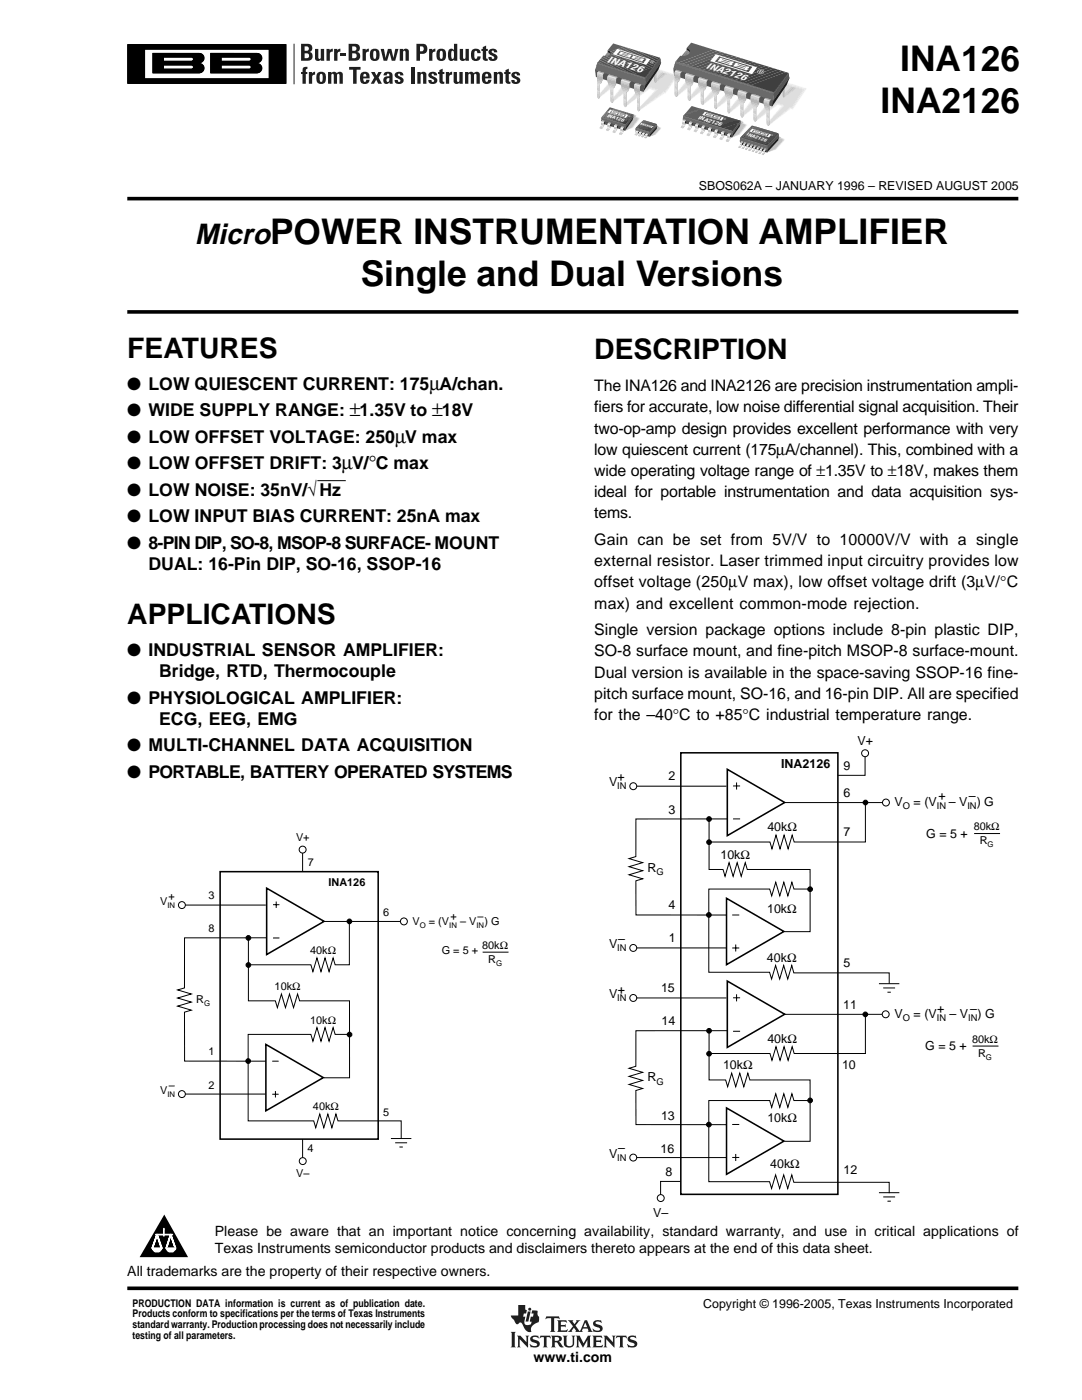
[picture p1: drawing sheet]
<svg xmlns="http://www.w3.org/2000/svg" width="216mm" height="279mm" viewBox="0 0 216 279" stroke-linecap="round" stroke-linejoin="round" font-family="sans-serif">
<defs><g id="words">
<g font-size="7.1">
<text x="179.6" y="14.1">INA126</text>
<text x="175.7" y="22.6">INA2126</text>
<text x="53.9" y="48.7">POWER INSTRUMENTATION AMPLIFIER</text>
<text x="72" y="57.2">Single and Dual Versions</text>
</g>
<text font-size="5.8" x="38.9" y="48.7">Micro</text>
<g font-size="5.6">
<text x="25.4" y="71.5">FEATURES</text>
<text x="118.6" y="71.7">DESCRIPTION</text>
<text x="25.4" y="124.5">APPLICATIONS</text>
</g>
<g font-size="3.5">
<text x="25.4" y="77.8">● LOW QUIESCENT CURRENT: 175µA/chan.</text>
<text x="25.4" y="83.1">● WIDE SUPPLY RANGE: ±1.35V to ±18V</text>
<text x="25.4" y="88.4">● LOW OFFSET VOLTAGE: 250µV max</text>
<text x="25.4" y="93.7">● LOW OFFSET DRIFT: 3µV/°C max</text>
<text x="25.4" y="99">● LOW NOISE: 35nV/√Hz</text>
<text x="25.4" y="104.3">● LOW INPUT BIAS CURRENT: 25nA max</text>
<text x="25.4" y="109.6">● 8-PIN DIP, SO-8, MSOP-8 SURFACE- MOUNT</text>
<text x="29.6" y="113.8">DUAL: 16-Pin DIP, SO-16, SSOP-16</text>
<text x="25.4" y="130.9">● INDUSTRIAL SENSOR AMPLIFIER:</text>
<text x="31.7" y="135.1">Bridge, RTD, Thermocouple</text>
<text x="25.4" y="140.4">● PHYSIOLOGICAL AMPLIFIER:</text>
<text x="25.4" y="149.9">● MULTI-CHANNEL DATA ACQUISITION</text>
<text x="31.7" y="144.7">ECG, EEG, EMG</text>
<text x="25.4" y="155.2">● PORTABLE, BATTERY OPERATED SYSTEMS</text>
</g>
<g font-size="3.2">
<text x="118.6" y="78.1">The INA126 and INA2126 are precision instrumentation ampli-</text>
<text x="118.6" y="82.3">fiers for accurate, low noise differential signal acquisition. Their</text>
<text x="118.6" y="86.5">two-op-amp design provides excellent performance with very</text>
<text x="118.6" y="90.8">low quiescent current (175µA/channel). This, combined with a</text>
<text x="118.6" y="95">wide operating voltage range of ±1.35V to ±18V, makes them</text>
<text x="118.6" y="99.2">ideal for portable instrumentation and data acquisition sys-</text>
<text x="118.6" y="103.5">tems.</text>
<text x="118.6" y="108.8">Gain can be set from 5V/V to 10000V/V with a single</text>
<text x="118.6" y="113">external resistor. Laser trimmed input circuitry provides low</text>
<text x="118.6" y="117.2">offset voltage (250µV max), low offset voltage drift (3µV/°C</text>
<text x="118.6" y="121.5">max) and excellent common-mode rejection.</text>
<text x="118.6" y="126.7">Single version package options include 8-pin plastic DIP,</text>
<text x="118.6" y="131">SO-8 surface mount, and fine-pitch MSOP-8 surface-mount.</text>
<text x="118.6" y="135.2">Dual version is available in the space-saving SSOP-16 fine-</text>
<text x="118.6" y="139.4">pitch surface mount, SO-16, and 16-pin DIP. All are specified</text>
<text x="118.6" y="143.7">for the –40°C to +85°C industrial temperature range.</text>
</g>
<g font-size="2.8">
<text x="42.8" y="246.7">Please be aware that an important notice concerning availability, standard warranty, and use in critical applications of</text>
<text x="42.8" y="250.1">Texas Instruments semiconductor products and disclaimers thereto appears at the end of this data sheet.</text>
<text x="25.4" y="254.6">All trademarks are the property of their respective owners.</text>
<text x="106.5" y="271.9">www.ti.com</text>
</g>
<g font-size="2.5">
<text x="139.4" y="37.9">SBOS062A – JANUARY 1996 – REVISED AUGUST 2005</text>
<text x="171.1" y="148.7">V+</text>
<text x="123.2" y="155.9">+</text>
<text x="133.4" y="155.7">2</text>
<text x="155.9" y="153.2">INA2126</text>
<text x="168.3" y="153.8">9</text>
<text x="121.5" y="156.9">V</text>
<text x="168.3" y="159.1">6</text>
<text x="178.5" y="160.9">V</text>
<text x="182.3" y="160.9">= (V</text>
<text x="187.3" y="159.6">+</text>
<text x="189.3" y="160.9">– V</text>
<text x="193.3" y="159.7">–</text>
<text x="194.9" y="160.9">) G</text>
<text x="133.4" y="162.4">3</text>
<text x="153.1" y="165.9">40kΩ</text>
<text x="168.3" y="166.9">7</text>
<text x="184.8" y="167.2">G = 5 +</text>
<text x="129.2" y="174">R</text>
<text x="143.8" y="171.4">10kΩ</text>
<text x="133.4" y="181.5">4</text>
<text x="153.1" y="182.1">10kΩ</text>
<text x="121.5" y="189.2">V</text>
<text x="123.4" y="188.2">–</text>
<text x="133.5" y="187.9">1</text>
<text x="153" y="191.9">40kΩ</text>
<text x="131.9" y="198">15</text>
<text x="168.3" y="193.1">5</text>
<text x="121.5" y="199.2">V</text>
<text x="123.3" y="198.3">+</text>
<text x="168.2" y="201.4">11</text>
<text x="178.5" y="203.2">V</text>
<text x="182.3" y="203.2">= (V</text>
<text x="187" y="202.1">+</text>
<text x="189.5" y="203.2">– V</text>
<text x="193.6" y="202.1">–</text>
<text x="195.1" y="203.2">) G</text>
<text x="132" y="204.6">14</text>
<text x="153.1" y="208.1">40kΩ</text>
<text x="184.6" y="209.5">G = 5 +</text>
<text x="129.2" y="215.8">R</text>
<text x="144.3" y="213.4">10kΩ</text>
<text x="168" y="213.4">10</text>
<text x="131.9" y="223.5">13</text>
<text x="153.1" y="223.9">10kΩ</text>
<text x="121.5" y="231">V</text>
<text x="123.4" y="229.9">–</text>
<text x="131.8" y="230.1">16</text>
<text x="153.7" y="233.2">40kΩ</text>
<text x="132.8" y="234.6">8</text>
<text x="168.3" y="234.3">12</text>
<text x="130.3" y="242.9">V–</text>
<text x="140.3" y="261">Copyright © 1996-2005, Texas Instruments Incorporated</text>
</g>
<g font-size="2.2">
<text x="59.1" y="167.9">V+</text>
<text x="194.3" y="165.7">80kΩ</text>
<text x="61.4" y="172.9">7</text>
<text x="195.5" y="168.5">R</text>
<text x="33.6" y="179.6">+</text>
<text x="41.6" y="179.5">3</text>
<text x="65.5" y="176.9">INA126</text>
<text x="32" y="180.6">V</text>
<text x="76.5" y="182.8">6</text>
<text x="82.3" y="184.6">V</text>
<text x="85.6" y="184.6">= (V</text>
<text x="89.9" y="183.6">+</text>
<text x="91.8" y="184.6">– V</text>
<text x="95.3" y="183.6">–</text>
<text x="96.7" y="184.6">) G</text>
<text x="41.6" y="186.1">8</text>
<text x="61.9" y="190.4">40kΩ</text>
<text x="88.2" y="190.5">G = 5 +</text>
<text x="96.2" y="189.4">80kΩ</text>
<text x="54.8" y="197.6">10kΩ</text>
<text x="97.4" y="192.2">R</text>
<text x="39.2" y="200.2">R</text>
<text x="61.9" y="204.3">10kΩ</text>
<text x="194" y="208.1">80kΩ</text>
<text x="41.6" y="210.5">1</text>
<text x="195.2" y="210.9">R</text>
<text x="32" y="218.4">V</text>
<text x="33.7" y="217.4">–</text>
<text x="41.6" y="217.2">2</text>
<text x="62.4" y="221.6">40kΩ</text>
<text x="76.5" y="222.7">5</text>
<text x="61.3" y="229.8">4</text>
<text x="59.1" y="234.9">V–</text>
</g>
<g font-size="2.1">
<text x="26.5" y="260.8">PRODUCTION DATA information is current as of publication date.</text>
<text x="26.5" y="262.9">Products conform to specifications per the terms of Texas Instruments</text>
<text x="26.5" y="265">standard warranty. Production processing does not necessarily include</text>
<text x="26.5" y="267.2">testing of all parameters.</text>
</g>
<text font-size="1.9" fill="#fff" x="121" y="12.3" transform="rotate(18 121 12.3)">IN A 126</text>
<g font-size="1.9">
<text x="123.2" y="157.5">IN</text>
<text x="180.2" y="161.5">O</text>
<text x="186.9" y="161.5">IN</text>
<text x="193" y="161.5">IN</text>
<text x="131" y="174.6">G</text>
<text x="123.2" y="189.8">IN</text>
<text x="123.2" y="199.8">IN</text>
<text x="180.2" y="203.9">O</text>
<text x="186.9" y="203.9">IN</text>
<text x="193.2" y="203.9">IN</text>
<text x="131" y="216.5">G</text>
<text x="123.2" y="231.6">IN</text>
</g>
<text font-size="1.8" fill="#fff" x="140.8" y="13.6" transform="rotate(17 140.8 13.6)">IN A 2126</text>
<g font-size="1.6">
<text x="197.1" y="169.1">G</text>
<text x="33.4" y="181.3">IN</text>
<text x="83.8" y="185.2">O</text>
<text x="89.6" y="185.2">IN</text>
<text x="95.1" y="185.2">IN</text>
<text x="99" y="192.8">G</text>
<text x="40.7" y="200.8">G</text>
<text x="196.7" y="211.5">G</text>
<text x="33.4" y="219">IN</text>
</g>
<text font-size="1.1" fill="#fff" x="139.2" y="23.7" transform="rotate(17 139.2 23.7)">IN A 2126</text>
<g font-size=".9" fill="#fff">
<text x="121" y="23.3" transform="rotate(17 121 23.3)">IN A 126</text>
<text x="148.9" y="27" transform="rotate(17 148.9 27)">IN A 2126</text>
</g>
</g></defs>
<path d="M63.3 95.9h5.7" fill="none" stroke="#000" stroke-width=".2"/>
<path d="M123.8 11.4l11.5 3.6-2.5 3.7-.2-.1-5.3 3.5-.1-.2 3.4-3.8-1-.3-4.7 3.4h-.3l-.1-.2 3.5-3.8-1.2-.4-4.6 3.6h-.2l-.2-.3 3.1-3.9-.8-.2-4.7 3.6-.3-.3 3.3-3.9z" fill="#f3f4f4"/>
<path d="M123.9 11.6l11.3 3.5-2.4 3.5-.2-.1-5.2 3.6-.1-.3 3.5-3.7-1.2-.4-4.7 3.5h-.3l-.1-.2 3.6-3.8-1.2-.5-4.9 3.7-.1-.3 3.1-4-.9-.2-4.7 3.7-.2-.3 1.4-1.7a9.5 9.5 0 0 0 2.9-5z" fill="#efeff0"/>
<path d="M124.1 11.7l11 3.4-2.4 3.4h-.2l-5.1 3.6-.1-.3 3.6-3.8-1.2-.4-4.8 3.6h-.3v-.2l3.7-3.9-1.4-.5-4.9 3.8-.1-.3 3.3-4-1.1-.3-4.7 3.8-.2-.3 2.6-3a5.5 5.5 0 0 0 1.4-2.4z" fill="#ececee"/>
<path d="M124.2 11.8l10.7 3.3-2.2 3.3h-.2l-5.1 3.7v-.3l3.7-3.9-1.4-.4-5 3.7-.1-.2 3.8-4-1.5-.5-4.9 3.9v-.3l3.4-4.1-1.3-.4-4.7 4-.2-.3 2.1-2.3a10 10 0 0 0 2.5-4.2z" fill="#e7e8e9"/>
<path d="M124.3 11.9l10.5 3.3-2.1 3.1h-.3l-5 3.7v-.3l3.8-3.8-1.5-.5-5 3.8v-.2l3.9-4.1-1.7-.6-4.9 4.1v-.3l3.5-4.2-1.4-.4-4.7 4.1-.1-.3 2-2.3a10.2 10.2 0 0 0 2.6-4.1z" fill="#e2e3e5"/>
<path d="M124.5 12.1l10.2 3.1-2.1 3.1-.3-.1-4.9 3.8 .1-.3 3.8-3.9-1.6-.5-5 3.9 .1-.2 3.9-4.2-1.7-.6-5 4.1 .1-.2 3.6-4.3-1.6-.4-4.7 4.2-.1-.3 2.1-2.4a12.7 12.7 0 0 0 3.1-4.8z" fill="#e0e1e3"/>
<path d="M124.6 12.2l9.9 3.1-1.9 2.9-.3-.1-4.9 3.9 .1-.3 4-3.9-1.8-.6-5 4 .1-.3 4.1-4.2-1.9-.6-4.9 4.2 3.7-4.5-1.7-.5-4.7 4.2v-.2l3.8-4.3z" fill="#dcdddf"/>
<path d="M132 14.5l1.1 .3-2.3 1.7-.3-.4z" fill="#dadbdd"/>
<path d="M132 14.5l1 .3-2.2 1.7-.2-.4z" fill="#d8d9db"/>
<path d="M132.1 14.5l.8 .3-2.1 1.6-.2-.3z" fill="#d4d5d7"/>
<path d="M132.2 14.5l.7 .2-2.1 1.7-.2-.3z" fill="#cfd0d2"/>
<path d="M132.2 14.5l.6 .2-2 1.7-.1-.3z" fill="#cdced0"/>
<path d="M130.7 16.1l1.6-1.5 .5 .1-2 1.6z" fill="#cbccce"/>
<path d="M130.7 16.2l1.6-1.6 .4 .1-1.9 1.6z" fill="#c7c8ca"/>
<path d="M131 14.3v2l-.2 .2v-1.8z" fill="#b8c1c9"/>
<path d="M130.8 14.7v1.8l-.3-.3v-1.1z" fill="#adb5bd"/>
<path d="M131.8 12.5h.1l-.5 1.4-3.1 4.4 .4-1.3z" fill="#231f20"/>
<path d="M118.8 13.8l9.9 3.1-.3 1.4-9.5-2.9z" fill="#57575c"/>
<path d="M120.7 11.1l.1 .1z" fill="#525257"/>
<path d="M120.7 11.1l.3 .1z" fill="#55565a"/>
<path d="M120.8 11l.4 .2z" fill="#58585d"/>
<path d="M120.9 10.9l.4 .3z" fill="#5c5c61"/>
<path d="M120.9 10.8l.6 .3z" fill="#5d5d62"/>
<path d="M121 10.8l.7 .3z" fill="#606065"/>
<path d="M121 10.7l.8 .4z" fill="#616267"/>
<path d="M121.1 10.6l.7 .4z" fill="#65656a"/>
<path d="M121.2 10.5l.6 .5z" fill="#66676c"/>
<path d="M121.2 10.5l.7 .4z" fill="#68696e"/>
<path d="M121.3 10.4l.6 .4z" fill="#6a6a70"/>
<path d="M121.3 10.4l.6 .3z" fill="#6b6c72"/>
<path d="M121.3 10.3l.5 .3z" fill="#6f7075"/>
<path d="M121.5 10.3l.1 .1z" fill="#717277"/>
<path d="M121.3 10l.5 .4v.4l-.5-.4z" fill="#231f20"/>
<path d="M131.7 11.5l.2 1-3.2 4.6 .1-1.7z" fill="#525257"/>
<path d="M119.2 12.5l.1-.1 9.5 3-.1 1.7-10-3.1z" fill="#67686e"/>
<path d="M119.3 12.5l9.4 2.9v.2l-9.5-2.9z" fill="#7d7f83"/>
<path d="M119.2 12.6l9.5 2.9v.2l-9.5-3z" fill="#7c7d82"/>
<path d="M119.2 12.6l9.5 3v.1l-9.5-2.9z" fill="#787a7f"/>
<path d="M119.2 12.7l9.5 2.9v.2l-9.5-3z" fill="#77787d"/>
<path d="M119.2 12.7l9.5 3v.2l-9.6-3z" fill="#75767b"/>
<path d="M119.2 12.8l9.5 3v.1l-9.6-3z" fill="#6f7076"/>
<path d="M119.1 12.8l9.6 3v.2l-9.6-3z" fill="#6e6e74"/>
<path d="M119.1 12.9l9.6 3v.1l-9.6-3z" fill="#6b6c72"/>
<path d="M119.1 12.9l9.6 3v.2l-9.6-3z" fill="#69696f"/>
<g fill="#67686e">
<path d="M119.1 13l9.6 3v.2l-9.7-3.1z"/>
<path d="M131.7 11.6v.1l-2.9 3.9z"/>
</g>
<path d="M131.7 11.6v.1l-2.9 4z" fill="#65666b"/>
<path d="M131.7 11.6v.2l-2.9 3.9z" fill="#616267"/>
<path d="M131.7 11.7l-2.9 4.1z" fill="#606065"/>
<path d="M131.7 11.7l-2.9 4.2z" fill="#5e5e63"/>
<path d="M131.7 11.8l-2.9 4.2z" fill="#5c5c61"/>
<path d="M131.8 11.8l-3 4.2z" fill="#57575c"/>
<path d="M131.8 11.9l-3 4.2z" fill="#545559"/>
<path d="M131.8 11.9l-3 4.3z" fill="#525257"/>
<path d="M126.5 14.8l3.8-1.5-1.5 2.2z" fill="#3b3942"/>
<path d="M126 14.6l4.7-1.7-.4 .4-3.8 1.5z" fill="#3e3d45"/>
<path d="M125.5 14.4l5.5-2-.3 .5-4.7 1.7z" fill="#3f3e45"/>
<path d="M125 14.3l6.4-2.4-.4 .5-5.5 2z" fill="#414047"/>
<path d="M124.5 14.1l7.2-2.6-.3 .4-6.4 2.4z" fill="#43424a"/>
<path d="M124 14l7.1-2.7 .5 .2-7.1 2.6z" fill="#44434a"/>
<path d="M123.5 13.8l7.1-2.6 .5 .1-7.1 2.7z" fill="#46464d"/>
<path d="M123 13.7l7.1-2.7 .5 .2-7.1 2.6z" fill="#49484f"/>
<path d="M122.5 13.5l7.1-2.6 .5 .1-7.1 2.7z" fill="#4a4a50"/>
<path d="M122 13.4l7.1-2.7 .5 .2-7.1 2.6z" fill="#4b4b51"/>
<path d="M121.5 13.2l7-2.6 .6 .1-7.1 2.7z" fill="#504f55"/>
<path d="M121 13l7-2.6 .5 .2-7 2.6z" fill="#515056"/>
<path d="M120.5 12.9l7-2.7 .5 .2-7 2.6z" fill="#525257"/>
<path d="M120 12.7l7-2.6 .5 .1-7 2.7z" fill="#545559"/>
<path d="M119.5 12.6l7-2.7 .5 .2-7 2.6z" fill="#57575c"/>
<path d="M119.4 12.3l6.6-2.5 .5 .1-7 2.7-.3-.1z" fill="#58585d"/>
<path d="M119.8 11.8l5.7-2.2 .5 .2-6.6 2.5z" fill="#5a5a5f"/>
<path d="M120.2 11.3l.4-.2a1.16 1.16 0 0 0 1.3-.4l3.1-1.2 .5 .1-5.7 2.2z" fill="#5d5d62"/>
<g fill="#5f5f63">
<path d="M120.4 11.1h.2l-.4 .2z"/>
<path d="M121.8 10.3l2.7-1 .5 .2-3.1 1.2z"/>
</g>
<path d="M122.4 8.7l2.1 .6-2.7 1-.6-.3z" fill="#616165"/>
<g fill="#fff">
<path d="M123.2 9.7l5 1.6h-.5l-4-1.2-.7 .8 1.4 .4h-.5l-1.6-.5z"/>
<path d="M123.9 11.3h.5l4 1.3 .6-.9-1.3-.4h.5l1.6 .5-.8 1.1z"/>
<path d="M123.9 10.3l1.9 .6h-.4l-1.2-.4v.1l.8 .3-1.5-.1z"/>
<path d="M123.7 10.9h.4l1.1 .3h.2l-.9-.3 1.5 .1-.3 .2 .1 .2-.3 .1z"/>
<path d="M126.4 11.1l1.9 .6h-.5l-1.1-.4v.1l.8 .3-1.5-.1z"/>
<path d="M126.2 11.7h.4l1.1 .3h.1l-.8-.3 1.5 .1-.3 .2 .1 .2-.3 .1z"/>
<path d="M129.8 12.2l.4-.1 .4 .2a.59 .59 0 0 0-.9 0z"/>
<path d="M130.1 12.2l.3 .1h-.4z"/>
<path d="M129.7 12.3a.44 .44 0 0 0 .4 .3 .44 .44 0 0 0 .5-.3 .43 .43 0 0 1-.5 .3 .43 .43 0 0 1-.4-.3z"/>
<path d="M130 12.3h.4l-.2 .3-.2-.2-.1 .1z"/>
</g>
<g fill="#9fa7b0">
<path d="M119.9 14.8l.4-.3 .4 .1-.4 .3v1l-.3 .7-.3 .2v2.7l-.2 .2h-.1l.2-4.3z"/>
<path d="M122.6 15.6l.4-.3 .3 .1-.3 .3-.1 1-.2 .7-.3 .2v2.8l-.3 .2-.1-.1 .3-4.3z"/>
<path d="M125.2 16.5l.4-.4 .4 .2-.3 .3-.1 1-.3 .7-.3 .2v2.7l-.2 .2h-.1l.2-4.4z"/>
<path d="M127.6 16.9h.5l-.4 .3v.3v4.6l-.3 .1h-.1l.1-4.5z"/>
</g>
<g fill="#dde5ed">
<path d="M119.3 14.3l.2-.1 1.1 .3-.4 .3a2.05 2.05 0 0 1-.6 2v2.7l-.2 .2-.3-.3v-4.6z"/>
<path d="M121.4 15l.2-.1 1.6 .5-.3 .3a2.05 2.05 0 0 1-.6 1.9v2.7l-.3 .2-.2-.3v-2.7a2.28 2.28 0 0 1-.4-2.5z"/>
<path d="M124.1 15.8l.2-.1 1.6 .5-.3 .3a2.06 2.06 0 0 1-.7 1.9v2.8l-.2 .2-.2-.4v-2.7a2.28 2.28 0 0 1-.4-2.5z"/>
<path d="M126.8 16.6h.1l1.1 .3-.4 .3v.3v4.5l-.2 .2-.3-.3v-2.7a2.28 2.28 0 0 1-.3-2.6z"/>
</g>
<g fill="#c6cfd7">
<path d="M119.2 14.6l1 .3a1.89 1.89 0 0 1-.6 1.9l-.5-.2z"/>
<path d="M121.3 15.2l1.6 .5a1.89 1.89 0 0 1-.6 1.9l-.3-.1a1.8 1.8 0 0 1-.8-2.2z"/>
<path d="M123.9 16.1l1.6 .5a1.89 1.89 0 0 1-.6 1.8h-.2a1.8 1.8 0 0 1-.8-2.2z"/>
<path d="M126.6 16.9l1 .3v2.1l-.3-.1a1.8 1.8 0 0 1-.7-2.2z"/>
</g>
<g fill="#cfd8e1">
<path d="M119.1 16.6l.5 .2v2.5l-.2 .1-.3-.3z"/>
<path d="M121.8 17.5l.5 .1v2.5l-.3 .2-.2-.4z"/>
<path d="M124.5 18.3l.4 .1v2.5l-.2 .2-.2-.3z"/>
<path d="M127.1 19.1l.5 .2v2.5l-.3 .1-.2-.3z"/>
</g>
<g fill="#969da5">
<path d="M119.4 14.3l1.2 .3z"/>
<path d="M121.5 14.9l1.7 .5z"/>
<path d="M124.2 15.8l1.7 .4z"/>
<path d="M126.8 16.6l1.1 .3z"/>
</g>
<g fill="#dfe8f0">
<path d="M119.1 16.6l.5 .3z"/>
<path d="M121.8 17.5l.5 .2z"/>
<path d="M124.5 18.3l.4 .3z"/>
<path d="M127.1 19.2l.5 .2z"/>
<path d="M119.1 17.9l.5 .2z"/>
</g>
<g fill="#dde5ed">
<path d="M119.1 18l.5 .2z"/>
<path d="M119.1 18l.5 .3z"/>
</g>
<path d="M119.1 18.1l.5 .3z" fill="#d9e4ec"/>
<path d="M119.1 18.2l.5 .2z" fill="#d7e1ea"/>
<g fill="#d5dfe8">
<path d="M119.1 18.3l.5 .2z"/>
<path d="M119.1 18.4l.5 .2z"/>
</g>
<path d="M119.1 18.4l.5 .3z" fill="#d3dde5"/>
<g fill="#d1dae3">
<path d="M119.1 18.5l.5 .3z"/>
<path d="M119.1 18.6l.5 .2z"/>
</g>
<path d="M119.1 18.6l.5 .3z" fill="#cfd8e1"/>
<path d="M119.1 18.7l.5 .3z" fill="#cdd6df"/>
<g fill="#cbd4dd">
<path d="M119.1 18.8l.5 .3z"/>
<path d="M119.1 18.9l.5 .2z"/>
</g>
<path d="M119.1 19l.5 .2z" fill="#c9d2db"/>
<path d="M121.8 18.7l.5 .3z" fill="#dfe8f0"/>
<g fill="#dde5ed">
<path d="M121.8 18.8l.5 .3z"/>
<path d="M121.8 18.9l.5 .2z"/>
</g>
<path d="M121.8 19l.5 .2z" fill="#d9e4ec"/>
<path d="M121.8 19l.5 .3z" fill="#d7e1ea"/>
<g fill="#d5dfe8">
<path d="M121.8 19.1l.5 .3z"/>
<path d="M121.8 19.2l.5 .2z"/>
</g>
<path d="M121.8 19.3l.5 .2z" fill="#d3dde5"/>
<g fill="#d1dae3">
<path d="M121.8 19.3l.5 .3z"/>
<path d="M121.8 19.4l.5 .3z"/>
</g>
<path d="M121.8 19.5l.5 .2z" fill="#cfd8e1"/>
<path d="M121.8 19.6l.5 .2z" fill="#cdd6df"/>
<g fill="#cbd4dd">
<path d="M121.8 19.6l.5 .3z"/>
<path d="M121.8 19.7l.5 .3z"/>
</g>
<path d="M121.8 19.8l.5 .2z" fill="#c9d2db"/>
<path d="M124.5 19.6l.4 .2z" fill="#dfe8f0"/>
<g fill="#dde5ed">
<path d="M124.5 19.7l.4 .2z"/>
<path d="M124.5 19.7l.4 .3z"/>
</g>
<path d="M124.5 19.8l.4 .3z" fill="#d9e4ec"/>
<path d="M124.5 19.9l.4 .2z" fill="#d7e1ea"/>
<g fill="#d5dfe8">
<path d="M124.5 20l.4 .2z"/>
<path d="M124.5 20l.4 .3z"/>
</g>
<path d="M124.5 20.1l.4 .3z" fill="#d3dde5"/>
<g fill="#d1dae3">
<path d="M124.5 20.2l.4 .2z"/>
<path d="M124.5 20.3l.4 .2z"/>
</g>
<path d="M124.5 20.3l.4 .3z" fill="#cfd8e1"/>
<path d="M124.5 20.4l.4 .3z" fill="#cdd6df"/>
<g fill="#cbd4dd">
<path d="M124.5 20.5l.4 .2z"/>
<path d="M124.5 20.6l.4 .2z"/>
</g>
<path d="M124.5 20.6l.4 .3z" fill="#c9d2db"/>
<path d="M127.1 20.4l.5 .3z" fill="#dfe8f0"/>
<g fill="#dde5ed">
<path d="M127.1 20.5l.5 .2z"/>
<path d="M127.1 20.6l.5 .2z"/>
</g>
<path d="M127.1 20.7l.5 .2z" fill="#d9e4ec"/>
<path d="M127.1 20.7l.5 .3z" fill="#d7e1ea"/>
<g fill="#d5dfe8">
<path d="M127.1 20.8l.5 .3z"/>
<path d="M127.1 20.9l.5 .2z"/>
</g>
<path d="M127.1 21l.5 .2z" fill="#d3dde5"/>
<g fill="#d1dae3">
<path d="M127.1 21l.5 .3z"/>
<path d="M127.1 21.1l.5 .3z"/>
</g>
<path d="M127.1 21.2l.5 .2z" fill="#cfd8e1"/>
<path d="M127.1 21.3l.5 .2z" fill="#cdd6df"/>
<g fill="#cbd4dd">
<path d="M127.1 21.3l.5 .3z"/>
<path d="M127.1 21.4l.5 .3z"/>
</g>
<path d="M127.1 21.5l.5 .2z" fill="#c9d2db"/>
<g fill="#c6cfd7">
<path d="M119.1 19l.5 .2v.3l-.2 .1-.3-.3z"/>
<path d="M121.8 19.9l.5 .1v.3l-.3 .2-.2-.3z"/>
<path d="M124.5 20.7l.4 .2v.3l-.2 .1-.2-.3z"/>
<path d="M127.1 21.6l.5 .1v.3l-.2 .2-.3-.3z"/>
</g>
<g fill="#cfd8e1">
<path d="M119.1 16.3l.8 .3-.3 .2-.5-.2z"/>
<path d="M121.5 17.1l1.1 .3-.3 .2-.5-.1z"/>
<path d="M124.2 17.9l1 .3-.3 .2-.4-.1z"/>
<path d="M126.8 18.8l.8 .2v.3l-.5-.2z"/>
</g>
<path d="M119.2 14.4l1.1 .4z" fill="#fff"/>
<path d="M119.2 14.4l1.1 .3z" fill="#fafcfd"/>
<path d="M119.2 14.4l1.1 .3z" fill="#f3f5f6"/>
<path d="M119.2 14.4l1.1 .3z" fill="#eef0f2"/>
<path d="M119.2 14.4l1.1 .3z" fill="#e7e9ec"/>
<path d="M119.3 14.4l1 .3z" fill="#e2e4e8"/>
<path d="M119.3 14.4l1 .3z" fill="#dbdfe2"/>
<path d="M119.3 14.4l1 .3z" fill="#d5d8dd"/>
<path d="M119.3 14.4l1 .3z" fill="#d1d4d9"/>
<path d="M119.3 14.4l1 .3z" fill="#cbd0d4"/>
<path d="M119.3 14.4l1 .3z" fill="#c5cad0"/>
<path d="M119.3 14.3l1.1 .4z" fill="#bfc5cb"/>
<path d="M119.3 14.3l1.1 .4z" fill="#bbc1c7"/>
<path d="M119.3 14.3l1.1 .3z" fill="#b4bac2"/>
<path d="M119.3 14.3l1.1 .3z" fill="#b0b6be"/>
<path d="M119.3 14.3l1.1 .3z" fill="#aab2b8"/>
<path d="M119.3 14.3l1.1 .3z" fill="#a6acb3"/>
<path d="M119.3 14.3l1.1 .3z" fill="#a1a8b0"/>
<path d="M119.3 14.3l1.1 .3z" fill="#9ba3ab"/>
<path d="M119.4 14.3l1.1 .3z" fill="#969da5"/>
<path d="M121.3 15.1l1.6 .5z" fill="#fff"/>
<path d="M121.3 15.1l1.6 .5z" fill="#fafcfd"/>
<path d="M121.3 15.1l1.6 .5z" fill="#f3f5f6"/>
<path d="M121.3 15.1l1.7 .5z" fill="#eef0f2"/>
<path d="M121.3 15.1l1.7 .5z" fill="#e7e9ec"/>
<path d="M121.3 15.1l1.7 .5z" fill="#e2e4e8"/>
<path d="M121.4 15.1l1.6 .4z" fill="#dbdfe2"/>
<path d="M121.4 15.1l1.6 .4z" fill="#d5d8dd"/>
<path d="M121.4 15l1.6 .5z" fill="#d1d4d9"/>
<path d="M121.4 15l1.6 .5z" fill="#cbd0d4"/>
<path d="M121.4 15l1.6 .5z" fill="#c5cad0"/>
<path d="M121.4 15l1.6 .5z" fill="#bfc5cb"/>
<path d="M121.4 15l1.6 .5z" fill="#bbc1c7"/>
<path d="M121.4 15l1.6 .5z" fill="#b4bac2"/>
<path d="M121.4 15l1.7 .5z" fill="#b0b6be"/>
<path d="M121.4 15l1.7 .4z" fill="#aab2b8"/>
<path d="M121.4 15l1.7 .4z" fill="#a6acb3"/>
<path d="M121.4 15l1.7 .4z" fill="#a1a8b0"/>
<path d="M121.5 14.9l1.6 .5z" fill="#9ba3ab"/>
<path d="M121.5 14.9l1.6 .5z" fill="#969da5"/>
<path d="M124 16l1.6 .5z" fill="#fff"/>
<path d="M124 16l1.6 .4z" fill="#fafcfd"/>
<path d="M124 15.9l1.6 .5z" fill="#f3f5f6"/>
<path d="M124 15.9l1.6 .5z" fill="#eef0f2"/>
<path d="M124 15.9l1.6 .5z" fill="#e7e9ec"/>
<path d="M124 15.9l1.6 .5z" fill="#e2e4e8"/>
<path d="M124 15.9l1.6 .5z" fill="#dbdfe2"/>
<path d="M124 15.9l1.6 .5z" fill="#d5d8dd"/>
<path d="M124 15.9l1.7 .5z" fill="#d1d4d9"/>
<path d="M124 15.9l1.7 .5z" fill="#cbd0d4"/>
<path d="M124 15.9l1.7 .4z" fill="#c5cad0"/>
<path d="M124.1 15.8l1.6 .5z" fill="#bfc5cb"/>
<path d="M124.1 15.8l1.6 .5z" fill="#bbc1c7"/>
<path d="M124.1 15.8l1.6 .5z" fill="#b4bac2"/>
<path d="M124.1 15.8l1.6 .5z" fill="#b0b6be"/>
<path d="M124.1 15.8l1.6 .5z" fill="#aab2b8"/>
<path d="M124.1 15.8l1.6 .5z" fill="#a6acb3"/>
<path d="M124.1 15.8l1.7 .5z" fill="#a1a8b0"/>
<path d="M124.1 15.8l1.7 .5z" fill="#9ba3ab"/>
<path d="M124.1 15.8l1.7 .4z" fill="#969da5"/>
<path d="M126.6 16.8l1.1 .3z" fill="#fff"/>
<path d="M126.7 16.8l1 .3z" fill="#fafcfd"/>
<path d="M126.7 16.8l1 .3z" fill="#f3f5f6"/>
<path d="M126.7 16.8l1 .3z" fill="#eef0f2"/>
<path d="M126.7 16.8l1 .3z" fill="#e7e9ec"/>
<path d="M126.7 16.7l1 .4z" fill="#e2e4e8"/>
<path d="M126.7 16.7l1 .4z" fill="#dbdfe2"/>
<path d="M126.7 16.7l1 .3z" fill="#d5d8dd"/>
<path d="M126.7 16.7l1 .3z" fill="#d1d4d9"/>
<path d="M126.7 16.7l1 .3z" fill="#cbd0d4"/>
<path d="M126.7 16.7l1 .3z" fill="#c5cad0"/>
<path d="M126.7 16.7l1.1 .3z" fill="#bfc5cb"/>
<path d="M126.7 16.7l1.1 .3z" fill="#bbc1c7"/>
<path d="M126.7 16.7l1.1 .3z" fill="#b4bac2"/>
<path d="M126.7 16.7l1.1 .3z" fill="#b0b6be"/>
<path d="M126.7 16.7l1.1 .3z" fill="#aab2b8"/>
<path d="M126.7 16.7l1.1 .3z" fill="#a6acb3"/>
<path d="M126.7 16.7l1.1 .3z" fill="#a1a8b0"/>
<path d="M126.8 16.6l1 .4z" fill="#9ba3ab"/>
<path d="M126.8 16.6l1.1 .3z" fill="#969da5"/>
<path d="M119.1 14.7l1.1 .3v.2l-1.1-.3z" fill="#c8d4de"/>
<path d="M119.1 14.8l1.1 .3v.2l-1.1-.3z" fill="#c5d0da"/>
<path d="M119.1 14.9l1.1 .3v.2l-1.1-.3z" fill="#c0cbd5"/>
<path d="M119.1 15l1.1 .3v.2l-1.1-.3z" fill="#bdc8d1"/>
<path d="M119.1 15l1.1 .4v.2l-1.1-.4z" fill="#b8c3cb"/>
<path d="M119.1 15.1l1.1 .3v.2l-1.1-.3z" fill="#b5bfc8"/>
<path d="M119.1 15.2l1.1 .3v.2l-1.1-.3z" fill="#b1bbc4"/>
<path d="M119.1 15.3l1.1 .3v.2l-1.1-.3z" fill="#adb5bd"/>
<path d="M119.1 15.4l1.1 .3v.2l-1.1-.3z" fill="#a8b2ba"/>
<path d="M121.2 15.4l1.6 .5v.2l-1.6-.5z" fill="#c8d4de"/>
<path d="M121.2 15.5l1.6 .5v.2l-1.6-.5z" fill="#c3cfd9"/>
<path d="M121.2 15.6l1.6 .5v.2l-1.6-.5z" fill="#bfcad3"/>
<path d="M121.2 15.7l1.6 .5v.2l-1.6-.5z" fill="#b8c3cb"/>
<path d="M121.2 15.8l1.6 .5v.2l-1.6-.5z" fill="#b2bdc5"/>
<path d="M121.2 15.9l1.6 .5v.2l-1.6-.5z" fill="#afb7c0"/>
<path d="M121.2 16l1.6 .5v.2l-1.6-.5z" fill="#a8b2ba"/>
<path d="M123.9 16.2l1.6 .5v.2l-1.6-.5z" fill="#c8d4de"/>
<path d="M123.9 16.3l1.6 .5v.2l-1.6-.5z" fill="#c3cfd9"/>
<path d="M123.9 16.4l1.6 .5v.2l-1.6-.5z" fill="#bfcad3"/>
<path d="M123.9 16.6l1.6 .5v.2l-1.6-.6z" fill="#b8c3cb"/>
<path d="M123.9 16.7l1.6 .5v.2l-1.6-.6z" fill="#b2bdc5"/>
<path d="M123.9 16.8l1.6 .5v.2l-1.6-.5z" fill="#afb7c0"/>
<path d="M123.9 16.9l1.6 .5v.2l-1.6-.5z" fill="#a8b2ba"/>
<path d="M126.6 17.1l1 .3v.2l-1-.3z" fill="#c8d4de"/>
<path d="M126.6 17.2l1 .3v.2l-1-.4z" fill="#c5d0da"/>
<path d="M126.6 17.2l1 .4v.2l-1-.4z" fill="#c0cbd5"/>
<path d="M126.6 17.3l1 .3v.2l-1-.3z" fill="#bdc8d1"/>
<path d="M126.6 17.4l1 .3v.2l-1-.3z" fill="#b8c3cb"/>
<path d="M126.6 17.5l1 .3v.2l-1-.3z" fill="#b5bfc8"/>
<path d="M126.6 17.6l1 .3v.2l-1-.4z" fill="#b1bbc4"/>
<path d="M126.6 17.6l1 .4v.2l-1-.4z" fill="#adb5bd"/>
<g fill="#a8b2ba">
<path d="M126.6 17.7l1 .3v.2l-1-.3z"/>
<path d="M119.1 15.6l1.1 .3z"/>
</g>
<path d="M119.1 15.6l1.1 .3z" fill="#aab3bb"/>
<path d="M119.1 15.6l1 .4z" fill="#adb5bd"/>
<path d="M119.1 15.7l1 .3z" fill="#afb7c0"/>
<path d="M119.1 15.7l1 .3z" fill="#b0b9c1"/>
<path d="M119.1 15.8l1 .3z" fill="#b1bbc4"/>
<path d="M119.1 15.8l1 .3z" fill="#b2bdc5"/>
<path d="M119.1 15.8l1 .3z" fill="#b5bfc8"/>
<path d="M119.1 15.9l1 .3z" fill="#b6c0c9"/>
<path d="M119.1 15.9l.9 .3z" fill="#b8c3cb"/>
<path d="M119.1 16l.9 .3z" fill="#bcc6cf"/>
<path d="M119.1 16l.9 .3z" fill="#bdc8d1"/>
<path d="M119.1 16l.9 .3z" fill="#bfcad3"/>
<path d="M119.1 16.1l.9 .3z" fill="#c2ccd6"/>
<path d="M119.1 16.1l.9 .3z" fill="#c1cdd7"/>
<path d="M119.1 16.2l.8 .2z" fill="#c3cfd9"/>
<path d="M119.1 16.2l.8 .3z" fill="#c5d0da"/>
<path d="M119.1 16.2l.8 .3z" fill="#c7d3dd"/>
<path d="M119.1 16.3l.8 .3z" fill="#c8d4de"/>
<path d="M121.2 16.2l1.6 .5z" fill="#a8b2ba"/>
<path d="M121.2 16.3l1.6 .5z" fill="#aab3bb"/>
<path d="M121.3 16.3l1.5 .5z" fill="#adb5bd"/>
<path d="M121.3 16.3l1.5 .5z" fill="#afb7c0"/>
<path d="M121.3 16.4l1.5 .5z" fill="#b0b9c1"/>
<path d="M121.3 16.4l1.5 .5z" fill="#b1bbc4"/>
<path d="M121.3 16.5l1.4 .4z" fill="#b2bdc5"/>
<path d="M121.3 16.5l1.4 .5z" fill="#b5bfc8"/>
<path d="M121.3 16.6l1.4 .4z" fill="#b6c0c9"/>
<path d="M121.4 16.6l1.3 .4z" fill="#b8c3cb"/>
<path d="M121.4 16.7l1.3 .4z" fill="#bcc6cf"/>
<path d="M121.4 16.7l1.3 .4z" fill="#bdc8d1"/>
<path d="M121.4 16.7l1.3 .5z" fill="#bfcad3"/>
<path d="M121.4 16.8l1.2 .4z" fill="#c2ccd6"/>
<path d="M121.4 16.8l1.2 .4z" fill="#c1cdd7"/>
<path d="M121.4 16.9l1.2 .4z" fill="#c3cfd9"/>
<path d="M121.4 16.9l1.2 .4z" fill="#c5d0da"/>
<path d="M121.5 17l1.1 .3z" fill="#c7d3dd"/>
<path d="M121.5 17l1.1 .4z" fill="#c8d4de"/>
<path d="M123.9 17l1.6 .6z" fill="#a8b2ba"/>
<path d="M123.9 17.1l1.6 .5z" fill="#aab3bb"/>
<path d="M123.9 17.1l1.6 .5z" fill="#adb5bd"/>
<path d="M123.9 17.2l1.6 .5z" fill="#afb7c0"/>
<path d="M123.9 17.2l1.5 .5z" fill="#b0b9c1"/>
<path d="M124 17.3l1.4 .5z" fill="#b1bbc4"/>
<path d="M124 17.3l1.4 .5z" fill="#b2bdc5"/>
<path d="M124 17.4l1.4 .4z" fill="#b5bfc8"/>
<path d="M124 17.4l1.4 .4z" fill="#b6c0c9"/>
<path d="M124 17.5l1.4 .4z" fill="#b8c3cb"/>
<path d="M124 17.5l1.4 .4z" fill="#bcc6cf"/>
<path d="M124 17.5l1.3 .5z" fill="#bdc8d1"/>
<path d="M124.1 17.6l1.2 .4z" fill="#bfcad3"/>
<path d="M124.1 17.6l1.2 .4z" fill="#c2ccd6"/>
<path d="M124.1 17.7l1.2 .4z" fill="#c1cdd7"/>
<path d="M124.1 17.7l1.2 .4z" fill="#c3cfd9"/>
<path d="M124.1 17.8l1.2 .3z" fill="#c5d0da"/>
<path d="M124.1 17.8l1.1 .4z" fill="#c7d3dd"/>
<path d="M124.1 17.9l1.1 .3z" fill="#c8d4de"/>
<path d="M126.5 17.9l1.1 .4z" fill="#a8b2ba"/>
<path d="M126.6 17.9l1 .4z" fill="#aab3bb"/>
<path d="M126.6 18l1 .4z" fill="#adb5bd"/>
<path d="M126.6 18l1 .4z" fill="#afb7c0"/>
<path d="M126.6 18.1l1 .3z" fill="#b0b9c1"/>
<path d="M126.6 18.1l1 .4z" fill="#b1bbc4"/>
<path d="M126.6 18.2l1 .3z" fill="#b2bdc5"/>
<path d="M126.6 18.2l1 .4z" fill="#b5bfc8"/>
<path d="M126.7 18.3l.9 .3z" fill="#b6c0c9"/>
<path d="M126.7 18.3l.9 .3z" fill="#b8c3cb"/>
<path d="M126.7 18.3l.9 .4z" fill="#bcc6cf"/>
<path d="M126.7 18.4l.9 .3z" fill="#bdc8d1"/>
<path d="M126.7 18.4l.9 .4z" fill="#bfcad3"/>
<path d="M126.7 18.5l.9 .3z" fill="#c2ccd6"/>
<path d="M126.7 18.5l.9 .3z" fill="#c1cdd7"/>
<path d="M126.8 18.6l.8 .3z" fill="#c3cfd9"/>
<path d="M126.8 18.6l.8 .3z" fill="#c5d0da"/>
<path d="M126.8 18.7l.8 .3z" fill="#c7d3dd"/>
<path d="M126.8 18.7l.8 .3z" fill="#c8d4de"/>
<path d="M119.1 16.7l.5 .3z" fill="#dde5ed"/>
<g fill="#d9e4ec">
<path d="M119.1 16.8l.5 .2z"/>
<path d="M119.1 16.9l.5 .2z"/>
</g>
<path d="M119.1 16.9l.5 .3z" fill="#d7e1ea"/>
<path d="M119.1 17l.5 .3z" fill="#d5dfe8"/>
<g fill="#d3dde5">
<path d="M119.1 17.1l.5 .2z"/>
<path d="M119.1 17.2l.5 .2z"/>
</g>
<path d="M119.1 17.2l.5 .3z" fill="#d1dae3"/>
<path d="M119.1 17.3l.5 .3z" fill="#cfd8e1"/>
<g fill="#cdd6df">
<path d="M119.1 17.4l.5 .2z"/>
<path d="M119.1 17.5l.5 .2z"/>
</g>
<path d="M119.1 17.5l.5 .3z" fill="#cbd4dd"/>
<path d="M119.1 17.6l.5 .3z" fill="#c9d2db"/>
<g fill="#c8d1d9">
<path d="M119.1 17.7l.5 .2z"/>
<path d="M119.1 17.8l.5 .2z"/>
</g>
<path d="M121.8 17.6l.5 .2z" fill="#dde5ed"/>
<g fill="#d9e4ec">
<path d="M121.8 17.6l.5 .3z"/>
<path d="M121.8 17.7l.5 .3z"/>
</g>
<path d="M121.8 17.8l.5 .2z" fill="#d7e1ea"/>
<path d="M121.8 17.9l.5 .2z" fill="#d5dfe8"/>
<g fill="#d3dde5">
<path d="M121.8 17.9l.5 .3z"/>
<path d="M121.8 18l.5 .2z"/>
</g>
<path d="M121.8 18.1l.5 .2z" fill="#d1dae3"/>
<path d="M121.8 18.2l.5 .2z" fill="#cfd8e1"/>
<g fill="#cdd6df">
<path d="M121.8 18.2l.5 .3z"/>
<path d="M121.8 18.3l.5 .2z"/>
</g>
<path d="M121.8 18.4l.5 .2z" fill="#cbd4dd"/>
<path d="M121.8 18.4l.5 .3z" fill="#c9d2db"/>
<g fill="#c8d1d9">
<path d="M121.8 18.5l.5 .3z"/>
<path d="M121.8 18.6l.5 .2z"/>
</g>
<path d="M124.5 18.4l.4 .2z" fill="#dde5ed"/>
<g fill="#d9e4ec">
<path d="M124.5 18.5l.4 .2z"/>
<path d="M124.5 18.5l.4 .3z"/>
</g>
<path d="M124.5 18.6l.4 .3z" fill="#d7e1ea"/>
<path d="M124.5 18.7l.4 .2z" fill="#d5dfe8"/>
<g fill="#d3dde5">
<path d="M124.5 18.8l.4 .2z"/>
<path d="M124.5 18.8l.4 .3z"/>
</g>
<path d="M124.5 18.9l.4 .3z" fill="#d1dae3"/>
<path d="M124.5 19l.4 .2z" fill="#cfd8e1"/>
<g fill="#cdd6df">
<path d="M124.5 19.1l.4 .2z"/>
<path d="M124.5 19.1l.4 .3z"/>
</g>
<path d="M124.5 19.2l.4 .3z" fill="#cbd4dd"/>
<path d="M124.5 19.3l.4 .2z" fill="#c9d2db"/>
<g fill="#c8d1d9">
<path d="M124.5 19.4l.4 .2z"/>
<path d="M124.5 19.4l.4 .3z"/>
</g>
<path d="M127.1 19.2l.5 .3z" fill="#dde5ed"/>
<g fill="#d9e4ec">
<path d="M127.1 19.3l.5 .3z"/>
<path d="M127.1 19.4l.5 .2z"/>
</g>
<path d="M127.1 19.5l.5 .2z" fill="#d7e1ea"/>
<path d="M127.1 19.5l.5 .3z" fill="#d5dfe8"/>
<g fill="#d3dde5">
<path d="M127.1 19.6l.5 .3z"/>
<path d="M127.1 19.7l.5 .2z"/>
</g>
<path d="M127.1 19.8l.5 .2z" fill="#d1dae3"/>
<path d="M127.1 19.8l.5 .3z" fill="#cfd8e1"/>
<g fill="#cdd6df">
<path d="M127.1 19.9l.5 .3z"/>
<path d="M127.1 20l.5 .2z"/>
</g>
<path d="M127.1 20.1l.5 .2z" fill="#cbd4dd"/>
<path d="M127.1 20.1l.5 .3z" fill="#c9d2db"/>
<g fill="#c8d1d9">
<path d="M127.1 20.2l.5 .3z"/>
<path d="M127.1 20.3l.5 .2z"/>
</g>
<path d="M119.2 14.5l1 .3z" fill="#fff"/>
<path d="M119.2 14.5l1 .3z" fill="#f8f9fa"/>
<path d="M119.2 14.5l1 .4z" fill="#edf0f3"/>
<path d="M119.2 14.5l1 .4z" fill="#e8ebee"/>
<path d="M119.2 14.6l1 .3z" fill="#dce2e7"/>
<path d="M119.2 14.6l1 .3z" fill="#d4dce3"/>
<path d="M119.2 14.6l1 .3z" fill="#ccd3db"/>
<path d="M119.2 14.6l1 .3z" fill="#c6cfd7"/>
<path d="M121.3 15.2l1.6 .5z" fill="#fff"/>
<path d="M121.3 15.2l1.6 .5z" fill="#f2f6f8"/>
<path d="M121.3 15.2l1.6 .5z" fill="#e8ebee"/>
<path d="M121.3 15.2l1.6 .5z" fill="#dce2e7"/>
<path d="M121.3 15.2l1.6 .5z" fill="#d0d6dd"/>
<path d="M121.3 15.3l1.6 .4z" fill="#c6cfd7"/>
<path d="M124 16l1.6 .5z" fill="#fff"/>
<path d="M124 16l1.6 .5z" fill="#f2f6f8"/>
<path d="M123.9 16l1.7 .5z" fill="#e8ebee"/>
<path d="M123.9 16.1l1.7 .5z" fill="#dce2e7"/>
<path d="M123.9 16.1l1.6 .5z" fill="#d0d6dd"/>
<path d="M123.9 16.1l1.6 .5z" fill="#c6cfd7"/>
<path d="M126.6 16.8l1 .4z" fill="#fff"/>
<path d="M126.6 16.9l1 .3z" fill="#f6f7f8"/>
<path d="M126.6 16.9l1 .3z" fill="#e8ecf0"/>
<path d="M126.6 16.9l1 .3z" fill="#e0e5ea"/>
<path d="M126.6 16.9l1 .3z" fill="#d9dfe5"/>
<path d="M126.6 16.9l1 .4z" fill="#ced6dd"/>
<g fill="#c6cfd7">
<path d="M126.6 16.9l1 .4z"/>
<path d="M119.1 17.8l.5 .2v.2z"/>
<path d="M121.8 18.7l.5 .1v.2z"/>
<path d="M124.5 19.5l.4 .2v.1z"/>
<path d="M127.1 20.4l.5 .1v.2z"/>
</g>
<g fill="#c7c8ca">
<path d="M136.6 24.5l.3 .2-.3 .5z"/>
<path d="M141.7 26.1l.4 .1-.3 .6z"/>
<path d="M137.9 25l.3 .1-.3 .5z"/>
<path d="M143 26.5l.4 .1-.4 .6z"/>
<path d="M139.1 25.4l.4 .1-.3 .5z"/>
<path d="M144.3 26.9l.4 .1-.4 .6z"/>
<path d="M140.4 25.7l.4 .1-.3 .6z"/>
<path d="M145.6 27.3l.3 .1-.3 .6z"/>
</g>
<path d="M142.5 25.5l2.5-1.9 3.4 .8-.1 .2 .8 .3-1.4 2-1.6 .5-3.9-1.3z" fill="#f2f3f4"/>
<path d="M142.6 25.5l2.4-1.8 3.4 .7-.2 .2 .7 .3-.3 .6a3.4 3.4 0 0 1-2.5 1.9l-3.8-1.3z" fill="#e9eaeb"/>
<path d="M142.7 25.5l2.3-1.8 3.3 .7-.1 .2 .7 .3-.4 .6a3.4 3.4 0 0 1-2.4 1.9l-3.7-1.3z" fill="#e0e1e3"/>
<path d="M142.8 25.5l2.2-1.7 3.3 .6-.2 .3 .7 .2-.4 .6a3.5 3.5 0 0 1-2.3 1.9l-3.6-1.3z" fill="#d5d6d8"/>
<path d="M142.9 25.5l2.1-1.7 3.3 .6-.2 .3 .6 .2-.4 .6a3.6 3.6 0 0 1-2.2 1.9l-3.5-1.3z" fill="#cdced0"/>
<path d="M143 25.5l2.1-1.6 3.1 .5-.2 .3 .4 .2 .2 .2-.3 .4a3.8 3.8 0 0 1-2.2 1.9l-3.4-1.4z" fill="#c5c6c8"/>
<path d="M143.1 25.5l2-1.6 3.1 .5-.2 .4 .5 .2-1.2 1.7-1.2 .7-3.3-1.4z" fill="#bdbec1"/>
<path d="M147.7 24.1l.4 .1-.4 .6-.2-.5z" fill="#c6cfd7"/>
<path d="M148.1 24.2l-.4 .8z" fill="#9fa7b0"/>
<g fill="#c6cfd7">
<path d="M147.7 24.1l.4 .1z"/>
<path d="M147.6 24.1l.5 .1z"/>
</g>
<g fill="#c4cdd5">
<path d="M147.6 24.1l.5 .2z"/>
<path d="M147.6 24.2l.5 .1z"/>
<path d="M147.6 24.2l.4 .1z"/>
</g>
<g fill="#c1cad3">
<path d="M147.6 24.2l.4 .1z"/>
<path d="M147.6 24.2l.4 .2z"/>
</g>
<path d="M147.6 24.3l.4 .1z" fill="#bfc8d1"/>
<path d="M147.6 24.4l.3 .1z" fill="#bdc6ce"/>
<g fill="#bbc5cd">
<path d="M147.6 24.4l.3 .1z"/>
<path d="M147.6 24.5h.3z"/>
</g>
<path d="M147.7 24.5l.2 .1z" fill="#b9c2cb"/>
<g fill="#b8c1c9">
<path d="M147.7 24.6h.1z"/>
<path d="M147.7 24.6l.1 .1z"/>
</g>
<path d="M136.3 23.7l9.9 3-.1 .7-9.7-2.9z" fill="#515256"/>
<path d="M147.7 24.6l-.1 .7-1.5 2.1 .1-.7z" fill="#231f20"/>
<path d="M147.6 24.1l.2 .5-1.6 2.2-.1-.7z" fill="#555558"/>
<path d="M136.3 23.2l9.8 2.9 .1 .8-10-3.1z" fill="#67686d"/>
<g fill="#3b3942">
<path d="M144.3 25.6l3.1-1.1-1.2 1.7z"/>
<path d="M144.1 25.5l3.4-1.1-.1 .1-3.1 1.1z"/>
<path d="M144 25.5l3.6-1.2-.1 .1-3.3 1.2z"/>
<path d="M143.9 25.5l3.8-1.3-.2 .2-3.4 1.1z"/>
</g>
<g fill="#3c3b43">
<path d="M143.8 25.4l3.9-1.3-.1 .2-3.6 1.2z"/>
<path d="M143.7 25.4l4-1.3-3.8 1.4z"/>
<path d="M143.6 25.4l3.9-1.4 .2 .1-3.9 1.3z"/>
</g>
<g fill="#3d3c44">
<path d="M143.5 25.3l3.9-1.3 .2 .1-3.9 1.3z"/>
<path d="M143.4 25.3l3.9-1.3h.2l-3.9 1.4z"/>
<path d="M143.3 25.3l3.9-1.4 .2 .1-3.9 1.3z"/>
<path d="M143.2 25.2l3.9-1.3 .2 .1-3.9 1.3z"/>
</g>
<g fill="#403e47">
<path d="M143.1 25.2l3.9-1.3h.2l-3.9 1.4z"/>
<path d="M143 25.2l3.9-1.4 .2 .1-3.9 1.3z"/>
<path d="M142.9 25.2l3.9-1.4 .2 .1-3.9 1.3z"/>
<path d="M142.8 25.1l3.9-1.3h.2l-3.9 1.4z"/>
</g>
<path d="M142.7 25.1l3.9-1.4 .2 .1-3.9 1.4z" fill="#414047"/>
<g fill="#424149">
<path d="M142.6 25.1l3.9-1.4 .2 .1-3.9 1.3z"/>
<path d="M142.5 25l3.9-1.3h.2l-3.9 1.4z"/>
<path d="M142.4 25l3.9-1.4 .2 .1-3.9 1.4z"/>
<path d="M142.2 25l3.9-1.4 .3 .1-3.9 1.3z"/>
</g>
<path d="M142.1 24.9l3.9-1.3h.3l-3.9 1.4z" fill="#434249"/>
<path d="M142 24.9l3.9-1.4 .2 .1-3.9 1.4z" fill="#424149"/>
<path d="M141.9 24.9l3.9-1.4 .2 .1-3.9 1.3z" fill="#434249"/>
<g fill="#45454c">
<path d="M141.8 24.8l3.9-1.3h.2l-3.9 1.4z"/>
<path d="M141.7 24.8l3.9-1.4 .2 .1-3.9 1.4z"/>
<path d="M141.6 24.8l3.9-1.4 .2 .1-3.9 1.3z"/>
<path d="M141.5 24.7l3.9-1.3h.2l-3.9 1.4z"/>
<path d="M141.4 24.7l3.9-1.3h.2l-3.9 1.4z"/>
<path d="M141.3 24.7l3.9-1.4 .2 .1-3.9 1.3z"/>
<path d="M141.2 24.6l3.9-1.3 .2 .1-3.9 1.3z"/>
</g>
<path d="M141.1 24.6l3.9-1.3h.2l-3.9 1.4z" fill="#47464e"/>
<g fill="#48484e">
<path d="M141 24.6l3.9-1.4 .2 .1-3.9 1.3z"/>
<path d="M140.9 24.5l3.9-1.3 .2 .1-3.9 1.3z"/>
<path d="M140.8 24.5l3.9-1.3h.2l-3.9 1.4z"/>
<path d="M140.7 24.5l3.9-1.4 .2 .1-3.9 1.3z"/>
</g>
<path d="M140.6 24.5l3.9-1.4 .2 .1-3.9 1.3z" fill="#4a4a51"/>
<path d="M140.5 24.4l3.9-1.3h.2l-3.9 1.4z" fill="#4b4b51"/>
<path d="M140.4 24.4l3.9-1.4 .2 .1-3.9 1.4z" fill="#4a4a51"/>
<g fill="#4b4b51">
<path d="M140.3 24.4l3.8-1.4 .3 .1-3.9 1.3z"/>
<path d="M140.1 24.3l3.9-1.3h.3l-3.9 1.4z"/>
<path d="M140 24.3l3.9-1.4 .2 .1-3.8 1.4z"/>
<path d="M139.9 24.3l3.9-1.4 .2 .1-3.9 1.3z"/>
</g>
<g fill="#4e4d53">
<path d="M139.8 24.2l3.9-1.3h.2l-3.9 1.4z"/>
<path d="M139.7 24.2l3.9-1.4 .2 .1-3.9 1.4z"/>
</g>
<path d="M139.6 24.2l3.9-1.4 .2 .1-3.9 1.3z" fill="#4d4e53"/>
<path d="M139.5 24.1l3.9-1.3h.2l-3.9 1.4z" fill="#4e4d53"/>
<path d="M139.4 24.1l3.9-1.4 .2 .1-3.9 1.4z" fill="#4d4e53"/>
<g fill="#505156">
<path d="M139.3 24.1l3.9-1.4 .2 .1-3.9 1.3z"/>
<path d="M139.2 24l3.9-1.3h.2l-3.9 1.4z"/>
<path d="M139.1 24l3.9-1.3h.2l-3.9 1.4z"/>
<path d="M139 24l3.9-1.4 .2 .1-3.9 1.3z"/>
</g>
<g fill="#515256">
<path d="M138.9 23.9l3.9-1.3 .2 .1-3.9 1.3z"/>
<path d="M138.8 23.9l3.9-1.3h.2l-3.9 1.4z"/>
<path d="M138.7 23.9l3.9-1.4 .2 .1-3.9 1.3z"/>
</g>
<g fill="#545459">
<path d="M138.6 23.8l3.9-1.3 .2 .1-3.9 1.3z"/>
<path d="M138.5 23.8l3.9-1.3h.2l-3.9 1.4z"/>
<path d="M138.4 23.8l3.9-1.4 .2 .1-3.9 1.3z"/>
<path d="M138.3 23.7l3.8-1.3 .3 .1-3.9 1.3z"/>
<path d="M138.2 23.7l3.8-1.3h.3l-3.9 1.4z"/>
</g>
<path d="M138 23.7l3.9-1.4 .2 .1-3.8 1.3z" fill="#56565b"/>
<path d="M137.9 23.7l3.9-1.4 .2 .1-3.8 1.3z" fill="#57575c"/>
<path d="M137.8 23.6l3.9-1.3h.2l-3.9 1.4z" fill="#56565b"/>
<g fill="#57575c">
<path d="M137.7 23.6l3.9-1.4 .2 .1-3.9 1.4z"/>
<path d="M137.6 23.6l3.9-1.4 .2 .1-3.9 1.3z"/>
<path d="M137.5 23.5l3.9-1.3h.2l-3.9 1.4z"/>
<path d="M137.4 23.5l3.9-1.4 .2 .1-3.9 1.4z"/>
</g>
<g fill="#5a5a5f">
<path d="M137.3 23.5l3.9-1.4 .2 .1-3.9 1.3z"/>
<path d="M137.2 23.4l3.9-1.3h.2l-3.9 1.4z"/>
</g>
<path d="M137.1 23.4l3.9-1.4 .2 .1-3.9 1.4z" fill="#5b5b5f"/>
<path d="M137 23.4l3.9-1.4 .2 .1-3.9 1.3z" fill="#5a5a5f"/>
<path d="M136.9 23.3l3.9-1.3h.2l-3.9 1.4z" fill="#5b5b5f"/>
<g fill="#5d5d61">
<path d="M136.8 23.3l3.9-1.3h.2l-3.9 1.4z"/>
<path d="M136.7 23.3l3.9-1.4 .2 .1-3.9 1.3z"/>
<path d="M136.6 23.2l3.9-1.3 .2 .1-3.9 1.3z"/>
<path d="M136.5 23.2l3.9-1.3h.2l-3.9 1.4z"/>
</g>
<g fill="#5e5e62">
<path d="M136.4 23.2l3.9-1.4 .2 .1-3.9 1.3z"/>
<path d="M136.4 23.1l3.8-1.3 .2 .1-3.9 1.3z"/>
<path d="M136.4 23l3.6-1.2h.3l-4 1.4z"/>
</g>
<g fill="#616165">
<path d="M136.5 22.9l3.4-1.2 .3 .1-3.8 1.3z"/>
<path d="M136.6 22.8l3.2-1.1 .2 .1-3.6 1.2z"/>
<path d="M136.7 22.7l3-1h.2l-3.4 1.2z"/>
<path d="M138 21.2l1.8 .5-3.2 1.1z"/>
</g>
<path d="M136.3 23.2l9.9 3.1z" fill="#7d7f83"/>
<path d="M136.3 23.2l9.9 3.1z" fill="#7b7c81"/>
<path d="M136.3 23.2l9.9 3.1z" fill="#78797e"/>
<path d="M136.3 23.3l9.9 3z" fill="#76777c"/>
<path d="M136.3 23.3l9.9 3.1z" fill="#74757a"/>
<path d="M136.3 23.3l9.9 3.1z" fill="#717177"/>
<path d="M136.3 23.4l9.9 3z" fill="#6f7076"/>
<path d="M136.3 23.4l9.9 3.1z" fill="#6d6d73"/>
<path d="M136.3 23.4l9.9 3.1z" fill="#6b6c72"/>
<path d="M136.3 23.5l9.9 3z" fill="#68696f"/>
<path d="M136.3 23.5l9.9 3.1z" fill="#67686d"/>
<path d="M147.7 24.1l-1.5 2.2z" fill="#6e6f73"/>
<path d="M147.7 24.1l-1.5 2.2z" fill="#6b6c6f"/>
<path d="M147.7 24.2l-1.5 2.1z" fill="#68696d"/>
<path d="M147.7 24.2l-1.5 2.2z" fill="#656569"/>
<path d="M147.7 24.2l-1.5 2.2z" fill="#626367"/>
<path d="M147.7 24.2l-1.5 2.3z" fill="#5e5e62"/>
<path d="M147.7 24.3l-1.5 2.2z" fill="#5c5d60"/>
<path d="M147.7 24.3l-1.5 2.2z" fill="#58585b"/>
<path d="M147.7 24.3l-1.5 2.3z" fill="#555558"/>
<g fill="#b6bfc7">
<path d="M141 26.9l.5 .2v.1z"/>
<path d="M137.2 25.8l.4 .1v.1z"/>
<path d="M135.9 25.4l.4 .1v.1z"/>
<path d="M142.3 27.3l.5 .2v.1z"/>
<path d="M138.5 26.2l.4 .1v.1z"/>
<path d="M143.6 27.7l.4 .1v.2z"/>
<path d="M139.7 26.6l.5 .1v.1z"/>
<path d="M144.9 28.1l.4 .1v.2z"/>
</g>
<g fill="#231f20">
<path d="M141.7 25.4l.3 .1 .1 .7-.4-.1z"/>
<path d="M137.8 24.3l.4 .1v.7l-.4-.1z"/>
<path d="M136.5 23.9l.4 .1v.7l-.4-.2z"/>
<path d="M143 25.8l.3 .1 .1 .7-.4-.1z"/>
<path d="M139.1 24.7l.4 .1v.7l-.4-.2z"/>
<path d="M144.2 26.2l.4 .1v.7l-.4-.1z"/>
<path d="M140.4 25.1h.3l.1 .7-.4-.1z"/>
<path d="M145.5 26.6l.4 .1v.7l-.4-.1z"/>
</g>
<g fill="#9fa7b0">
<path d="M142 25.5l-.2 .5a1.15 1.15 0 0 1-.3 1.2v-.1a1.22 1.22 0 0 0 .3-1.2z"/>
<path d="M138.2 24.3l-.2 .6a1.15 1.15 0 0 1-.4 1.1v-.1a1.22 1.22 0 0 0 .3-1.2z"/>
<path d="M136.9 24l-.2 .5a1.15 1.15 0 0 1-.4 1.1v-.1a1.22 1.22 0 0 0 .3-1.2z"/>
<path d="M143.3 25.9l-.2 .5a1.15 1.15 0 0 1-.3 1.2v-.1a1.22 1.22 0 0 0 .3-1.2z"/>
<path d="M139.5 24.7l-.2 .6a1.15 1.15 0 0 1-.4 1.1v-.1a1.22 1.22 0 0 0 .3-1.2z"/>
<path d="M144.6 26.3l-.2 .5a1.15 1.15 0 0 1-.4 1.1v-.1a1.22 1.22 0 0 0 .3-1.2z"/>
<path d="M140.7 25.1l-.2 .5a1.15 1.15 0 0 1-.3 1.2v-.1a1.22 1.22 0 0 0 .3-1.2z"/>
<path d="M145.9 26.7l-.2 .5a1.15 1.15 0 0 1-.4 1.1v-.1a1.22 1.22 0 0 0 .3-1.2z"/>
</g>
<g fill="#e5eaef">
<path d="M141.6 25.4l.4 .1-.2 .5a1.13 1.13 0 0 1-.3 1.1l-.5-.2 .3-.5a.93 .93 0 0 1 .3-1z"/>
<path d="M137.7 24.2l.5 .2-.3 .4a1.13 1.13 0 0 1-.3 1.1l-.4-.1 .3-.6a.93 .93 0 0 1 .2-1z"/>
<path d="M136.4 23.8l.5 .2-.3 .4a1.13 1.13 0 0 1-.3 1.1l-.4-.1 .3-.6a.93 .93 0 0 1 .2-1z"/>
<path d="M142.9 25.8l.4 .1-.2 .5a1.13 1.13 0 0 1-.3 1.1l-.5-.2 .3-.5a.93 .93 0 0 1 .3-1z"/>
<path d="M139 24.6l.5 .1-.3 .5a1.13 1.13 0 0 1-.3 1.1l-.4-.1 .3-.6a.93 .93 0 0 1 .2-1z"/>
<path d="M144.2 26.1l.4 .2-.3 .5a1.13 1.13 0 0 1-.3 1l-.4-.1 .3-.5a.93 .93 0 0 1 .3-1.1z"/>
<path d="M140.3 25l.4 .1-.2 .5a1.13 1.13 0 0 1-.3 1.1l-.5-.2 .3-.5a.93 .93 0 0 1 .3-1z"/>
<path d="M145.4 26.5l.5 .2-.3 .5a1.13 1.13 0 0 1-.3 1l-.4-.1 .3-.6a.93 .93 0 0 1 .2-1z"/>
</g>
<g fill="#fff">
<path d="M141.4 25.6l.4 .2-.1 .9-.4-.1z"/>
<path d="M137.6 24.4l.4 .2-.2 1-.4-.2z"/>
<path d="M136.3 24.1l.4 .1-.2 1-.4-.2z"/>
<path d="M142.7 26l.4 .1-.1 1-.4-.1z"/>
<path d="M138.8 24.8l.5 .2-.2 1-.4-.2z"/>
<path d="M144 26.4l.4 .1-.2 1-.4-.1z"/>
<path d="M140.1 25.2l.4 .2-.1 .9-.4-.1z"/>
<path d="M145.3 26.8l.4 .1-.2 1-.4-.1z"/>
</g>
<path d="M141.6 25.4l.4 .1z" fill="#8b8c94"/>
<path d="M141.6 25.4l.4 .1z" fill="#94959d"/>
<path d="M141.6 25.4l.4 .2z" fill="#9b9fa8"/>
<path d="M141.5 25.5l.5 .1z" fill="#a2a9b2"/>
<path d="M141.5 25.5l.4 .1z" fill="#aab1bb"/>
<path d="M141.5 25.5l.4 .2z" fill="#b3bcc6"/>
<path d="M141.5 25.5l.4 .2z" fill="#bbc5cf"/>
<path d="M141.4 25.6l.5 .1z" fill="#c2cfda"/>
<path d="M141.4 25.6l.4 .2z" fill="#c9d9e4"/>
<path d="M137.7 24.2l.5 .2z" fill="#8b8c94"/>
<path d="M137.7 24.2l.4 .2z" fill="#94959d"/>
<path d="M137.7 24.3l.4 .1z" fill="#9b9fa8"/>
<path d="M137.7 24.3l.4 .1z" fill="#a2a9b2"/>
<path d="M137.6 24.3l.5 .2z" fill="#aab1bb"/>
<path d="M137.6 24.4l.4 .1z" fill="#b3bcc6"/>
<path d="M137.6 24.4l.4 .1z" fill="#bbc5cf"/>
<path d="M137.5 24.5l.5 .1z" fill="#c2cfda"/>
<path d="M137.5 24.5l.5 .1z" fill="#c9d9e4"/>
<path d="M136.4 23.8l.5 .2z" fill="#8b8c94"/>
<path d="M136.4 23.8l.4 .2z" fill="#94959d"/>
<path d="M136.4 23.9l.4 .1z" fill="#9b9fa8"/>
<path d="M136.4 23.9l.4 .1z" fill="#a2a9b2"/>
<path d="M136.3 23.9l.5 .2z" fill="#aab1bb"/>
<path d="M136.3 24l.4 .1z" fill="#b3bcc6"/>
<path d="M136.3 24l.4 .1z" fill="#bbc5cf"/>
<path d="M136.2 24.1l.5 .1z" fill="#c2cfda"/>
<path d="M136.2 24.1l.5 .1z" fill="#c9d9e4"/>
<path d="M142.9 25.8l.4 .1z" fill="#8b8c94"/>
<path d="M142.9 25.8l.4 .1z" fill="#94959d"/>
<path d="M142.8 25.8l.5 .2z" fill="#9b9fa8"/>
<path d="M142.8 25.8l.4 .2z" fill="#a2a9b2"/>
<path d="M142.8 25.9l.4 .1z" fill="#aab1bb"/>
<path d="M142.8 25.9l.4 .1z" fill="#b3bcc6"/>
<path d="M142.7 25.9l.5 .2z" fill="#bbc5cf"/>
<path d="M142.7 26l.4 .1z" fill="#c2cfda"/>
<path d="M142.7 26l.4 .1z" fill="#c9d9e4"/>
<path d="M139 24.6l.5 .1z" fill="#8b8c94"/>
<path d="M139 24.6l.4 .2z" fill="#94959d"/>
<path d="M139 24.7l.4 .1z" fill="#9b9fa8"/>
<path d="M139 24.7l.4 .1z" fill="#a2a9b2"/>
<path d="M138.9 24.7l.5 .2z" fill="#aab1bb"/>
<path d="M138.9 24.7l.4 .2z" fill="#b3bcc6"/>
<path d="M138.9 24.8l.4 .1z" fill="#bbc5cf"/>
<path d="M138.8 24.8l.5 .1z" fill="#c2cfda"/>
<path d="M138.8 24.8l.5 .2z" fill="#c9d9e4"/>
<path d="M144.1 26.1l.5 .2z" fill="#8b8c94"/>
<path d="M144.1 26.2l.5 .1z" fill="#94959d"/>
<path d="M144.1 26.2l.4 .1z" fill="#9b9fa8"/>
<path d="M144.1 26.2l.4 .2z" fill="#a2a9b2"/>
<path d="M144.1 26.3l.4 .1z" fill="#aab1bb"/>
<path d="M144 26.3l.5 .1z" fill="#b3bcc6"/>
<path d="M144 26.3l.4 .2z" fill="#bbc5cf"/>
<path d="M144 26.4l.4 .1z" fill="#c2cfda"/>
<path d="M144 26.4l.4 .1z" fill="#c9d9e4"/>
<path d="M140.3 25l.4 .1z" fill="#8b8c94"/>
<path d="M140.3 25l.4 .2z" fill="#94959d"/>
<path d="M140.3 25l.4 .2z" fill="#9b9fa8"/>
<path d="M140.2 25.1l.5 .1z" fill="#a2a9b2"/>
<path d="M140.2 25.1l.4 .2z" fill="#aab1bb"/>
<path d="M140.2 25.1l.4 .2z" fill="#b3bcc6"/>
<path d="M140.2 25.2l.4 .1z" fill="#bbc5cf"/>
<path d="M140.1 25.2l.5 .1z" fill="#c2cfda"/>
<path d="M140.1 25.2l.4 .2z" fill="#c9d9e4"/>
<path d="M145.4 26.5l.5 .2z" fill="#8b8c94"/>
<path d="M145.4 26.6l.4 .1z" fill="#94959d"/>
<path d="M145.4 26.6l.4 .1z" fill="#9b9fa8"/>
<path d="M145.4 26.6l.4 .2z" fill="#a2a9b2"/>
<path d="M145.3 26.7l.5 .1z" fill="#aab1bb"/>
<path d="M145.3 26.7l.4 .1z" fill="#b3bcc6"/>
<path d="M145.3 26.7l.4 .2z" fill="#bbc5cf"/>
<path d="M145.2 26.8l.5 .1z" fill="#c2cfda"/>
<path d="M145.2 26.8l.5 .1z" fill="#c9d9e4"/>
<path d="M141.3 25.8l.5 .2v.5l-.5-.1z" fill="#cad6e0"/>
<path d="M141.3 25.9l.5 .1v.5l-.5-.2z" fill="#c6d2dc"/>
<path d="M141.3 25.9l.5 .1v.4l-.5-.1z" fill="#c6d1db"/>
<path d="M141.3 25.9l.5 .2v.3l-.5-.1z" fill="#c3ced7"/>
<path d="M141.3 26l.5 .1v.3l-.5-.2z" fill="#bfc9d3"/>
<path d="M141.3 26l.5 .2v.1l-.5-.1z" fill="#bfc8d1"/>
<path d="M141.3 26.1l.5 .2z" fill="#bbc5cd"/>
<path d="M137.5 24.7l.4 .1v.6l-.4-.2z" fill="#cad6e0"/>
<path d="M137.5 24.7l.4 .2v.4l-.4-.1z" fill="#c6d2dc"/>
<path d="M137.5 24.8l.4 .1v.4l-.4-.2z" fill="#c6d1db"/>
<path d="M137.5 24.8l.4 .1v.3l-.4-.1z" fill="#c3ced7"/>
<path d="M137.5 24.8l.4 .2v.2l-.4-.1z" fill="#bfc9d3"/>
<path d="M137.5 24.9l.4 .1v.2l-.4-.2z" fill="#bfc8d1"/>
<path d="M137.5 24.9l.4 .2z" fill="#bbc5cd"/>
<path d="M136.2 24.3l.4 .1v.6l-.4-.2z" fill="#cad6e0"/>
<path d="M136.2 24.3l.4 .2v.4l-.4-.1z" fill="#c6d2dc"/>
<path d="M136.2 24.4l.4 .1v.4l-.4-.1z" fill="#c6d1db"/>
<path d="M136.2 24.4l.4 .1v.3l-.4-.1z" fill="#c3ced7"/>
<path d="M136.2 24.4l.4 .2v.2l-.4-.1z" fill="#bfc9d3"/>
<path d="M136.2 24.5l.4 .1v.2l-.4-.2z" fill="#bfc8d1"/>
<path d="M136.2 24.5l.4 .2z" fill="#bbc5cd"/>
<path d="M142.6 26.2l.5 .2v.5l-.5-.1z" fill="#cad6e0"/>
<path d="M142.6 26.3l.4 .1v.5l-.4-.2z" fill="#c6d2dc"/>
<path d="M142.6 26.3l.4 .1v.4l-.4-.1z" fill="#c6d1db"/>
<path d="M142.6 26.3l.4 .2v.3l-.4-.2z" fill="#c3ced7"/>
<path d="M142.6 26.4l.4 .1v.2l-.4-.1z" fill="#bfc9d3"/>
<path d="M142.6 26.4l.4 .1v.2l-.4-.1z" fill="#bfc8d1"/>
<path d="M142.6 26.4l.5 .3z" fill="#bbc5cd"/>
<path d="M138.8 25.1l.4 .1v.5l-.4-.1z" fill="#cad6e0"/>
<path d="M138.8 25.1l.4 .1v.5l-.4-.1z" fill="#c6d2dc"/>
<path d="M138.8 25.1l.4 .2v.4l-.4-.2z" fill="#c6d1db"/>
<path d="M138.8 25.2l.4 .1v.3l-.4-.1z" fill="#c3ced7"/>
<path d="M138.8 25.2l.4 .1v.3l-.4-.1z" fill="#bfc9d3"/>
<path d="M138.8 25.2l.4 .2v.2l-.4-.2z" fill="#bfc8d1"/>
<path d="M138.8 25.3l.4 .2z" fill="#bbc5cd"/>
<path d="M143.9 26.6l.4 .1v.6l-.4-.1z" fill="#cad6e0"/>
<path d="M143.9 26.7l.4 .1v.5l-.4-.2z" fill="#c6d2dc"/>
<path d="M143.9 26.7l.4 .1v.4l-.4-.1z" fill="#c6d1db"/>
<path d="M143.9 26.7l.4 .2v.3l-.4-.2z" fill="#c3ced7"/>
<path d="M143.9 26.8l.4 .1v.2l-.4-.1z" fill="#bfc9d3"/>
<path d="M143.9 26.8l.4 .1v.2l-.4-.1z" fill="#bfc8d1"/>
<path d="M143.9 26.8l.4 .3z" fill="#bbc5cd"/>
<path d="M140 25.5l.5 .1v.5l-.5-.1z" fill="#cad6e0"/>
<path d="M140 25.5l.5 .1v.5l-.5-.1z" fill="#c6d2dc"/>
<path d="M140 25.5l.5 .2v.4l-.5-.2z" fill="#c6d1db"/>
<path d="M140 25.6l.5 .1v.3l-.5-.1z" fill="#c3ced7"/>
<path d="M140 25.6l.5 .1v.3l-.5-.2z" fill="#bfc9d3"/>
<path d="M140 25.6l.5 .2v.1l-.5-.1z" fill="#bfc8d1"/>
<path d="M140 25.7l.5 .2z" fill="#bbc5cd"/>
<path d="M145.2 27l.4 .1v.6l-.4-.2z" fill="#cad6e0"/>
<path d="M145.2 27l.4 .2v.4l-.4-.1z" fill="#c6d2dc"/>
<path d="M145.2 27.1l.4 .1v.4l-.4-.1z" fill="#c6d1db"/>
<path d="M145.2 27.1l.4 .1v.4l-.4-.2z" fill="#c3ced7"/>
<path d="M145.2 27.1l.4 .2v.2l-.4-.1z" fill="#bfc9d3"/>
<path d="M145.2 27.2l.4 .1v.2l-.4-.1z" fill="#bfc8d1"/>
<path d="M145.2 27.2l.4 .3z" fill="#bbc5cd"/>
<g fill="#c6dce9">
<path d="M141.4 25.6l.4 .2v.2l-.5-.2z"/>
<path d="M137.5 24.5l.4 .1v.2l-.4-.1z"/>
<path d="M136.2 24.1l.4 .1v.2l-.4-.1z"/>
<path d="M142.7 26l.4 .2-.1 .2-.4-.2z"/>
<path d="M138.8 24.9l.4 .1v.2l-.4-.1z"/>
<path d="M144 26.4l.4 .1-.1 .2-.4-.1z"/>
<path d="M140.1 25.3l.4 .1v.2l-.5-.2z"/>
<path d="M145.2 26.8l.4 .1v.2l-.4-.1z"/>
</g>
<path d="M141.4 25.7l.4 .1-.1 .2-.4-.2z" fill="#d0e2ed"/>
<path d="M141.4 25.7l.4 .1v.1l-.5-.1z" fill="#e0ebf3"/>
<path d="M141.4 25.7l.4 .1v.1l-.5-.1z" fill="#ebf5f9"/>
<path d="M137.5 24.5l.4 .1v.2l-.4-.1z" fill="#d0e2ed"/>
<path d="M137.5 24.5l.4 .1v.2l-.4-.2z" fill="#e0ebf3"/>
<path d="M137.5 24.5l.4 .2v.1l-.4-.2z" fill="#ebf5f9"/>
<path d="M136.2 24.1l.5 .1-.1 .2-.4-.1z" fill="#d0e2ed"/>
<path d="M136.2 24.1l.4 .1v.2l-.4-.1z" fill="#e0ebf3"/>
<path d="M136.2 24.1l.4 .2v.1l-.4-.2z" fill="#ebf5f9"/>
<path d="M142.7 26l.4 .2v.1l-.5-.1z" fill="#d0e2ed"/>
<path d="M142.7 26l.4 .2v.1l-.5-.1z" fill="#e0ebf3"/>
<path d="M142.7 26.1l.4 .1v.1l-.5-.1z" fill="#ebf5f9"/>
<path d="M138.8 24.9l.4 .1v.2l-.4-.2z" fill="#d0e2ed"/>
<path d="M138.8 24.9l.4 .1v.2l-.4-.2z" fill="#e0ebf3"/>
<path d="M138.8 24.9l.4 .1v.2l-.4-.2z" fill="#ebf5f9"/>
<path d="M143.9 26.4l.5 .2-.1 .1-.4-.1z" fill="#d0e2ed"/>
<path d="M143.9 26.4l.5 .2-.1 .1-.4-.1z" fill="#e0ebf3"/>
<path d="M143.9 26.4l.4 .2v.1l-.4-.1z" fill="#ebf5f9"/>
<path d="M140.1 25.3l.4 .1-.1 .2-.4-.2z" fill="#d0e2ed"/>
<path d="M140.1 25.3l.4 .1v.2l-.5-.2z" fill="#e0ebf3"/>
<path d="M140.1 25.3l.4 .1v.1l-.5-.1z" fill="#ebf5f9"/>
<path d="M145.2 26.8l.4 .1v.2l-.4-.1z" fill="#d0e2ed"/>
<path d="M145.2 26.8l.4 .2v.1l-.4-.1z" fill="#e0ebf3"/>
<path d="M145.2 26.8l.4 .2v.1l-.4-.2z" fill="#ebf5f9"/>
<g fill="#fbfdfe">
<path d="M141.4 25.7l.4 .2z"/>
<path d="M137.5 24.5l.4 .3z"/>
<path d="M136.2 24.1l.4 .3z"/>
<path d="M142.7 26.1l.4 .2z"/>
<path d="M138.8 24.9l.4 .2z"/>
<path d="M143.9 26.4l.4 .3z"/>
<path d="M140.1 25.3l.4 .2z"/>
<path d="M145.2 26.8l.4 .3z"/>
</g>
<path d="M141.3 26.4l.5 .1-.1 .2-.4-.1z" fill="#cadee9"/>
<path d="M141.3 26.4l.4 .1v.2l-.4-.1z" fill="#dbe7f0"/>
<path d="M141.3 26.4l.4 .2v.1l-.4-.2z" fill="#e8f2f7"/>
<path d="M141.3 26.4l.4 .3z" fill="#fbfdfe"/>
<path d="M137.5 25.2l.4 .2-.1 .2-.4-.2z" fill="#cadee9"/>
<path d="M137.5 25.2l.4 .2-.1 .1-.4-.1z" fill="#dbe7f0"/>
<path d="M137.5 25.3l.4 .1-.1 .1-.4-.1z" fill="#e8f2f7"/>
<path d="M137.5 25.3l.4 .2z" fill="#fbfdfe"/>
<path d="M136.2 24.8l.4 .2-.1 .2-.4-.2z" fill="#cadee9"/>
<path d="M136.2 24.9l.4 .1-.1 .1-.4-.1z" fill="#dbe7f0"/>
<path d="M136.2 24.9l.4 .1v.1l-.5-.1z" fill="#e8f2f7"/>
<path d="M136.2 24.9l.4 .2z" fill="#fbfdfe"/>
<path d="M142.6 26.8l.5 .1-.1 .2-.4-.1z" fill="#cadee9"/>
<path d="M142.6 26.8l.4 .1v.2l-.4-.2z" fill="#dbe7f0"/>
<path d="M142.6 26.8l.4 .1v.2l-.4-.2z" fill="#e8f2f7"/>
<path d="M142.6 26.8l.4 .2z" fill="#fbfdfe"/>
<path d="M138.8 25.6l.4 .1-.1 .3-.4-.2z" fill="#cadee9"/>
<path d="M138.8 25.6l.4 .2-.1 .1-.4-.1z" fill="#dbe7f0"/>
<path d="M138.8 25.7l.4 .1-.1 .1-.4-.1z" fill="#e8f2f7"/>
<path d="M138.8 25.7l.3 .2z" fill="#fbfdfe"/>
<path d="M143.9 27.2l.4 .1-.1 .2-.4-.1z" fill="#cadee9"/>
<path d="M143.9 27.2l.4 .1v.2l-.5-.2z" fill="#dbe7f0"/>
<path d="M143.9 27.2l.4 .1v.1l-.5-.1z" fill="#e8f2f7"/>
<path d="M143.9 27.2l.4 .2z" fill="#fbfdfe"/>
<path d="M140 26l.5 .1-.1 .2-.4-.1z" fill="#cadee9"/>
<path d="M140 26l.4 .1v.2l-.4-.1z" fill="#dbe7f0"/>
<path d="M140 26l.4 .2v.1l-.4-.1z" fill="#e8f2f7"/>
<path d="M140 26.1l.4 .2z" fill="#fbfdfe"/>
<path d="M145.2 27.5l.4 .2-.1 .2-.4-.2z" fill="#cadee9"/>
<path d="M145.2 27.6l.4 .1-.1 .2-.4-.2z" fill="#dbe7f0"/>
<path d="M145.2 27.6l.4 .1v.1l-.5-.1z" fill="#e8f2f7"/>
<path d="M145.2 27.6l.4 .2z" fill="#fbfdfe"/>
<path d="M141.3 26.6l.4 .1-.2 .4-.5-.2z" fill="#d3dde5"/>
<path d="M141.2 26.6l.5 .2-.2 .3-.5-.2z" fill="#ced7e0"/>
<path d="M141.2 26.7l.4 .1-.1 .3-.5-.2z" fill="#cbd4dc"/>
<path d="M141.2 26.7l.4 .1-.1 .3-.5-.2z" fill="#c9d2db"/>
<path d="M141.2 26.7l.4 .2-.1 .2-.5-.2z" fill="#c6cfd7"/>
<path d="M137.4 25.4l.4 .2-.2 .3-.4-.1z" fill="#d3dde5"/>
<path d="M137.4 25.5l.4 .1-.2 .3-.4-.1z" fill="#ced7e0"/>
<path d="M137.4 25.5l.4 .1-.2 .3-.4-.1z" fill="#cbd4dc"/>
<path d="M137.3 25.5l.4 .2-.1 .2-.4-.1z" fill="#c9d2db"/>
<path d="M137.3 25.6l.4 .1-.1 .2-.4-.1z" fill="#c6cfd7"/>
<path d="M136.1 25l.4 .2-.2 .3-.4-.1z" fill="#d3dde5"/>
<path d="M136.1 25.1l.4 .1-.2 .3-.4-.1z" fill="#ced7e0"/>
<path d="M136.1 25.1l.4 .1-.2 .3-.4-.1z" fill="#cbd4dc"/>
<path d="M136 25.1l.5 .2-.2 .2-.4-.1z" fill="#c9d2db"/>
<path d="M136 25.2l.4 .1-.1 .2-.4-.1z" fill="#c6cfd7"/>
<path d="M142.6 27l.4 .1-.3 .4-.4-.2z" fill="#d3dde5"/>
<path d="M142.5 27l.5 .1-.3 .4-.4-.2z" fill="#ced7e0"/>
<path d="M142.5 27l.4 .2-.2 .3-.4-.2z" fill="#cbd4dc"/>
<path d="M142.5 27.1l.4 .1-.2 .3-.4-.2z" fill="#c9d2db"/>
<path d="M142.5 27.1l.4 .2-.2 .2-.4-.2z" fill="#c6cfd7"/>
<path d="M138.7 25.8l.4 .1-.2 .4-.4-.1z" fill="#d3dde5"/>
<path d="M138.7 25.8l.4 .2-.2 .3-.4-.1z" fill="#ced7e0"/>
<path d="M138.7 25.9l.4 .1-.2 .3-.4-.1z" fill="#cbd4dc"/>
<path d="M138.6 25.9l.4 .2-.1 .2-.4-.1z" fill="#c9d2db"/>
<path d="M138.6 26l.4 .1-.1 .2-.4-.1z" fill="#c6cfd7"/>
<path d="M143.8 27.3l.4 .2-.2 .3-.4-.1z" fill="#d3dde5"/>
<path d="M143.8 27.4l.4 .1-.2 .3-.4-.1z" fill="#ced7e0"/>
<path d="M143.8 27.4l.4 .2-.2 .2-.4-.1z" fill="#cbd4dc"/>
<path d="M143.8 27.5l.4 .1-.2 .2-.4-.1z" fill="#c9d2db"/>
<path d="M143.7 27.5l.4 .2-.1 .1-.4-.1z" fill="#c6cfd7"/>
<path d="M140 26.2l.4 .1-.3 .4-.4-.1z" fill="#d3dde5"/>
<path d="M139.9 26.2l.5 .2-.2 .3-.5-.1z" fill="#ced7e0"/>
<path d="M139.9 26.3l.4 .1-.1 .3-.5-.1z" fill="#cbd4dc"/>
<path d="M139.9 26.3l.4 .2-.1 .2-.5-.1z" fill="#c9d2db"/>
<path d="M139.9 26.4l.4 .1-.2 .2-.4-.1z" fill="#c6cfd7"/>
<path d="M145.1 27.7l.4 .2-.2 .3-.4-.1z" fill="#d3dde5"/>
<path d="M145.1 27.8l.4 .1-.2 .3-.4-.1z" fill="#ced7e0"/>
<path d="M145.1 27.8l.4 .2-.2 .2-.4-.1z" fill="#cbd4dc"/>
<path d="M145 27.9l.4 .1-.1 .2-.4-.1z" fill="#c9d2db"/>
<path d="M145 27.9l.4 .2-.1 .1-.4-.1z" fill="#c6cfd7"/>
<g fill="#fff">
<path d="M142.3 22.8l2.1 .7-.4 .6-1.7-.5v-.1l1.3 .4 .4-.5z"/>
<path d="M140.6 22.3l1.7 .5-1.3-.3-.4 .5 1.7 .6-2.2-.7z"/>
<path d="M141.6 22.8l.7 .3-.2 .2-.5-.1 .3-.1-.3-.2 .4 .1z"/>
<path d="M141.1 22.6l.5 .2h-.4l.4 .2-.5-.1 .5 .3-.8-.3z"/>
<path d="M143 23.2l.7 .3-.2 .2-.5-.1h.3l-.3-.2 .4 .1z"/>
<path d="M142.5 23.1l.5 .1-.3 .1 .3 .2-.4-.1 .4 .2-.7-.2z"/>
<path d="M144.7 23.7h.1l-.1 .2z"/>
<path d="M144.4 23.7l.3-.1a.16 .16 0 0 0-.3 .1 .18 .18 0 0 0 .3 .2l-.3-.1z"/>
<path d="M144.6 23.6l.1 .3-.2-.1z"/>
<circle cx="144.8" cy="23.8" r=".14"/>
</g>
<circle cx="137" cy="23" r=".26" fill="#696a6f"/>
<path d="M136.7 22.9h.4l.2 .2-.2-.2-.4 .1z" fill="#393745"/>
<path d="M141.3 11.6l19.7 6.1-2.8 4.2-.4-.2-4.5 3.4-.2-.5 2.8-3.4-.7-.3-4.5 3.3-.3-.4 3-3.4-1-.3-4.4 3.3-.2-.5 2.5-3.5-.5-.1-4.3 3.3-.3-.4 2.8-3.6-.5-.1-4.7 3.3-.2-.5 2.8-3.4-.8-.3-4.4 3.4-.3-.5 3-3.4-1-.3-4.4 3.3-.3-.4 2.8-3.5-.7-.2-4.4 3.3-.2-.4 2.8-3.5z" fill="#f3f4f4"/>
<path d="M141.3 11.7l19.5 6-2.6 4.1-.4-.2-4.5 3.5-.2-.6 3-3.4-.9-.3-4.5 3.4-.2-.5 3-3.4-1.1-.3-4.4 3.4-.1-.5 2.5-3.5-.6-.2-4.3 3.4-.2-.5 2.8-3.5-.7-.2-4.6 3.3-.2-.4 2.9-3.5-.9-.2-4.4 3.3-.2-.5 3-3.3-1.2-.4-4.3 3.4-.2-.5 2.9-3.4-1-.3-4.3 3.4-.1-.5a53.2 53.2 0 0 1 6.5-7.1z" fill="#efeff0"/>
<path d="M137.7 15.4l3.6-3.6 19.4 6-2.6 3.9-.4-.2-4.4 3.6-.1-.6 3-3.4-1-.4-4.5 3.5-.1-.5 3.1-3.4-1.3-.4-4.4 3.5v-.6l2.6-3.5-.9-.2-4.2 3.4-.1-.4 2.8-3.5-.9-.3-4.5 3.4-.2-.4 3.1-3.5-1.1-.3-4.4 3.4-.1-.5 3-3.4-1.3-.4-4.3 3.5v-.6l2.8-3.4-1.1-.3-4.3 3.5-.1-.5z" fill="#ececee"/>
<path d="M137.8 15.3l3.4-3.4 19.3 5.9-2.4 3.8-.4-.2-4.4 3.6v-.5l3.1-3.4-1.2-.5-4.5 3.6v-.1a1.1 1.1 0 0 1 .6-1.1l2.5-2.8-1.4-.4-4.4 3.6v-.2a1.28 1.28 0 0 1 .6-1.2l2.1-2.7-1-.3-4.2 3.5v-.5l2.8-3.5-1.1-.3-4.4 3.5-.1-.4 3.2-3.5-1.3-.4-4.4 3.5v-.1a1.11 1.11 0 0 1 .6-1.1l2.4-2.7-1.4-.5-4.3 3.6v-.2a1.1 1.1 0 0 1 .6-1.1l2.4-2.7-1.3-.4-4.3 3.6v-.5z" fill="#e7e8e9"/>
<path d="M137.9 15.3l3.3-3.3 19.1 5.9-2.3 3.6-.4-.1-4.3 3.6v-.1a1.15 1.15 0 0 1 .7-1.1l2.5-2.8-1.3-.5-4.5 3.7v-.1a1.84 1.84 0 0 1 .9-1.4l2.3-2.5-1.5-.5-4.4 3.7a6.2 6.2 0 0 1 1.6-2.5l1.2-1.7-1.1-.3-4.2 3.5v-.1a1.13 1.13 0 0 1 .6-1l2.3-2.8-1.3-.4-4.3 3.5v-.3l3.2-3.6-1.4-.4-4.4 3.6a6.1 6.1 0 0 1 1.9-2.5l1.3-1.5-1.6-.5-4.3 3.7a4.6 4.6 0 0 1 1.5-2.2l1.6-1.9-1.4-.4-4.3 3.7 .1-.1a1.08 1.08 0 0 1 .5-1.1z" fill="#e2e3e5"/>
<path d="M138 15.2l3.2-3.1 18.9 5.8-2.1 3.5-.4-.1-4.3 3.7v-.1a1.4 1.4 0 0 1 .8-1.2l2.6-2.7-1.6-.6-4.4 3.8a7.1 7.1 0 0 1 2-2.6l1.3-1.5-1.7-.5-4.3 3.8 .3-.8 2.7-3.4-1.3-.4-4.2 3.6 .1-.5 2.9-3.5-1.4-.4-4.3 3.6v-.3l3.4-3.6-1.6-.5-4.4 3.6 .3-.7 3-3.2-1.7-.6-4.3 3.8a7 7 0 0 1 2-2.7l1.3-1.4-1.6-.5-4.3 3.8a4.8 4.8 0 0 1 1.4-2.1z" fill="#e0e1e3"/>
<path d="M138.1 15.2l3-3 18.9 5.8-2.1 3.3-.3-.1-4.3 3.8 .3-.7 3.3-3.4-1.8-.6-3.9 3.3-.5 .6 .4-.8 3.1-3.3-1.9-.7-4.3 4 .4-.8 2.7-3.5-1.4-.4-4.2 3.6 .2-.4 3-3.5-1.7-.5-4.2 3.6 .1-.2 3.4-3.6-1.7-.6-4.4 3.7 .4-.7 3-3.3-1.8-.6-3.7 3.2-.6 .7 .4-.9 3.1-3.3-1.8-.5-4.2 3.9 .2-.6z" fill="#dcdddf"/>
<path d="M134.4 13.7l.8-.1 18.8 6 .4 .4-.3 1.2-19.6-6.1z" fill="#57575c"/>
<path d="M134.8 12.2l19.6 6.2v1.6l-20.1-6.3z" fill="#67686e"/>
<path d="M134.8 12.3l19.6 6.1v.1l-19.6-6.1z" fill="#7d7f83"/>
<path d="M134.8 12.3l19.6 6.2v.1l-19.6-6.1z" fill="#7c7d82"/>
<path d="M134.8 12.4l19.6 6.1v.2l-19.6-6.1z" fill="#787a7f"/>
<path d="M134.8 12.5l19.6 6.1v.1l-19.7-6.1z" fill="#77787d"/>
<path d="M134.8 12.5l19.6 6.1v.2l-19.7-6.1z" fill="#75767b"/>
<path d="M134.7 12.6l19.7 6.1v.2l-19.7-6.2z" fill="#6f7076"/>
<path d="M134.7 12.7l19.7 6.1v.1l-19.7-6.1z" fill="#6e6e74"/>
<path d="M134.7 12.7l19.7 6.1v.2l-19.8-6.1z" fill="#6b6c72"/>
<path d="M134.7 12.8l19.7 6.1v.2l-19.8-6.2z" fill="#69696f"/>
<path d="M134.6 12.9l19.8 6.1v.1l-19.8-6.1z" fill="#67686e"/>
<path d="M157.8 17.3l1.1 .4-2.3 1.6-.2-.4z" fill="#dadbdd"/>
<path d="M157.9 17.3l.9 .3-2.2 1.7-.2-.4z" fill="#d8d9db"/>
<path d="M157.9 17.4l.9 .2-2.2 1.7-.2-.3z" fill="#d4d5d7"/>
<path d="M158 17.4l.7 .2-2.1 1.6-.1-.2z" fill="#cfd0d2"/>
<path d="M158 17.4l.7 .2-2.1 1.6-.1-.2z" fill="#cdced0"/>
<path d="M156.5 19l1.6-1.6 .5 .2-2 1.6z" fill="#cbccce"/>
<path d="M156.6 19l1.6-1.6 .3 .2-1.9 1.5z" fill="#c7c8ca"/>
<path d="M156.6 17.3v2l-.1 .2-.1-1.8z" fill="#b8c1c9"/>
<path d="M156.4 17.7v1.8l-.2-.4v-1z" fill="#adb5bd"/>
<path d="M157.4 15.5h.1l-.5 1.5-2.9 4.3 .2-1.3z" fill="#231f20"/>
<path d="M157.1 14.6l.2-.1 .2 1-3.1 4.6 .1-1.9z" fill="#525257"/>
<path d="M157.3 14.6v.1l-2.9 3.9z" fill="#67686e"/>
<path d="M157.3 14.6v.2l-2.9 3.8z" fill="#65666b"/>
<path d="M157.3 14.7l-2.9 4z" fill="#646469"/>
<path d="M157.3 14.7l-2.9 4.1z" fill="#616267"/>
<path d="M157.3 14.8l-2.9 4z" fill="#606065"/>
<path d="M157.3 14.8l-2.9 4.1z" fill="#5c5c61"/>
<path d="M157.4 14.9l-3 4.1z" fill="#59595e"/>
<path d="M157.4 14.9l-3 4.1z" fill="#57575c"/>
<path d="M157.4 14.9l-3 4.2z" fill="#545559"/>
<path d="M157.4 15l-3 4.2z" fill="#525257"/>
<path d="M136 11.2l.2 .2z" fill="#5c5c61"/>
<path d="M136.1 11.1l.4 .2-.3 .1-.2-.2z" fill="#5d5d62"/>
<path d="M136.2 11l.5 .3h-.2l-.4-.2z" fill="#606065"/>
<path d="M136.3 10.9l.6 .3-.2 .1-.5-.3z" fill="#616267"/>
<path d="M136.3 10.8l.8 .4h-.2l-.6-.3z" fill="#65656a"/>
<path d="M136.4 10.7l.9 .4-.2 .1-.8-.4z" fill="#66676c"/>
<path d="M136.5 10.5l1 .5-.2 .1-.9-.4z" fill="#68696e"/>
<path d="M136.6 10.4l1 .5-.1 .1-1-.5z" fill="#6a6a70"/>
<path d="M136.7 10.3l1.1 .5-.2 .1-1-.5z" fill="#6b6c72"/>
<path d="M136.8 10.2l1 .6-1.1-.5z" fill="#6f7075"/>
<path d="M136.9 10.1l.9 .4v.2l-1-.5z" fill="#717277"/>
<path d="M137 10l.8 .5-.9-.4z" fill="#737479"/>
<path d="M137 10l.7 .1 .1 .3z" fill="#75767b"/>
<path d="M137.3 10l.4 .1z" fill="#77787d"/>
<path d="M137 9.6a.79 .79 0 0 1 .9 .8l-.2 .1-.7-.5z" fill="#231f20"/>
<path d="M149.9 17l6.9-2.6 .5 .1-2.9 3.9z" fill="#3b3942"/>
<path d="M149.1 16.7l6.9-2.6 .8 .3-6.9 2.6z" fill="#3e3d45"/>
<path d="M148.3 16.5l6.9-2.6 .8 .2-6.9 2.6z" fill="#3f3e45"/>
<path d="M147.5 16.2l6.9-2.6 .8 .3-6.9 2.6z" fill="#414047"/>
<path d="M146.7 16l6.9-2.6 .8 .2-6.9 2.6z" fill="#43424a"/>
<path d="M145.9 15.7l6.9-2.6 .8 .3-6.9 2.6z" fill="#44434a"/>
<path d="M145.1 15.5l6.9-2.6 .8 .2-6.9 2.6z" fill="#46464d"/>
<path d="M144.3 15.2l6.9-2.6 .8 .3-6.9 2.6z" fill="#49484f"/>
<path d="M143.5 15l6.9-2.6 .8 .2-6.9 2.6z" fill="#4a4a50"/>
<path d="M142.7 14.7l6.9-2.6 .8 .3-6.9 2.6z" fill="#4b4b51"/>
<path d="M141.9 14.5l6.9-2.6 .8 .2-6.9 2.6z" fill="#504f55"/>
<path d="M141.1 14.2l6.9-2.6 .8 .3-6.9 2.6z" fill="#515056"/>
<path d="M140.3 14l6.9-2.6 .8 .2-6.9 2.6z" fill="#525257"/>
<path d="M139.5 13.7l6.9-2.6 .8 .3-6.9 2.6z" fill="#545559"/>
<path d="M138.7 13.5l6.9-2.6 .8 .2-6.9 2.6z" fill="#57575c"/>
<path d="M137.9 13.2l6.9-2.6 .8 .3-6.9 2.6z" fill="#58585d"/>
<path d="M137.1 13l6.9-2.6 .8 .2-6.9 2.6z" fill="#5a5a5f"/>
<path d="M136.3 12.7l6.9-2.6 .8 .3-6.9 2.6z" fill="#5d5d62"/>
<path d="M135.5 12.5l6.9-2.6 .8 .2-6.9 2.6z" fill="#5f5f63"/>
<path d="M137.9 8.5l4.5 1.4-6.9 2.6-.7-.2 .9-1.2 .4 .1a1.48 1.48 0 0 0 1.6-.9 .85 .85 0 0 0-.7-.7z" fill="#616165"/>
<g fill="#fff">
<path d="M142.8 10.8l6.3 2h-.6l-5-1.6-.8 1.1 1.7 .5h-.6l-2.1-.6z"/>
<path d="M143.8 12.8h.6l4.9 1.6 .8-1.1-1.6-.5h.6l2 .6-1.1 1.4z"/>
<path d="M143.7 11.5l2.4 .8h-.5l-1.5-.5v.2l1 .3-1.2-.2v.1l.2 .1-.9-.1z"/>
<path d="M143.5 12.3h.6l1.3 .4 .1-.1-1-.3 1.2 .1-.1-.1h.5l.3 .1-.2 .3h-.2l.1 .2-.4 .1z"/>
<path d="M146.8 12.5l2.4 .8h-.5l-1.4-.5-.1 .1 1 .4-1.2-.2v.1l.2 .1-.9-.1z"/>
<path d="M146.6 13.3h.6l1.3 .4 .1-.1-1-.3 1.2 .1-.1-.1h.5l.3 .1-.2 .3-.2-.1 .1 .3-.4 .1z"/>
<path d="M151.2 14.1l.8-.2 .5 .3a.92 .92 0 0 0-1.4 0z"/>
<path d="M151.7 14l.5 .2-.4-.1-.2 .1z"/>
<path d="M151.1 14.2a.69 .69 0 0 0 .7 .5 .69 .69 0 0 0 .7-.5 .68 .68 0 0 1-.7 .6 .68 .68 0 0 1-.7-.6z"/>
<path d="M151.6 14.2l.6 .1-.3 .1v.3l-.2-.4-.2 .2h-.1z"/>
</g>
<g fill="#9fa7b0">
<path d="M135.4 14.5l.4-.3 .4 .1-.4 .3v1l-.3 .7-.3 .2v2.7l-.2 .2 .1-4.3z"/>
<path d="M153.5 19.9h.4l-.3 .3-.1 .3v4.5l-.2 .1-.1-4.4z"/>
</g>
<g fill="#dde5ed">
<path d="M134.8 14l.2-.1 1 .4-.3 .3a2.02 2.02 0 0 1-.6 1.8v2.8l-.2 .1-.3-.3v-4.5z"/>
<path d="M152.6 19.6h.2l1 .3-.3 .3-.1 .3v4.4l-.2 .2-.2-.3v-2.7a2.25 2.25 0 0 1-.4-2.5z"/>
</g>
<g fill="#c6cfd7">
<path d="M134.7 14.3l1 .3a1.85 1.85 0 0 1-.6 1.8l-.5-.1z"/>
<path d="M152.5 19.9l1 .3-.1 2h-.2a2.14 2.14 0 0 1-.7-2.3z"/>
</g>
<g fill="#cfd8e1">
<path d="M134.6 16.3l.5 .1v2.5l-.2 .2-.3-.3z"/>
<path d="M153 22.1l.4 .1v2.5l-.2 .1-.2-.3z"/>
</g>
<g fill="#969da5">
<path d="M134.9 14l1.1 .3z"/>
<path d="M152.7 19.6l1.1 .3z"/>
</g>
<g fill="#dfe8f0">
<path d="M134.6 16.3l.5 .3z"/>
<path d="M153 22.1l.4 .3z"/>
<path d="M134.6 17.6l.5 .2z"/>
</g>
<g fill="#dde5ed">
<path d="M134.6 17.6l.5 .3z"/>
<path d="M134.6 17.7l.5 .3z"/>
</g>
<path d="M134.6 17.8l.5 .2z" fill="#d9e4ec"/>
<path d="M134.6 17.9l.5 .2z" fill="#d7e1ea"/>
<g fill="#d5dfe8">
<path d="M134.6 17.9l.5 .3z"/>
<path d="M134.6 18l.5 .3z"/>
</g>
<path d="M134.6 18.1l.5 .2z" fill="#d3dde5"/>
<g fill="#d1dae3">
<path d="M134.6 18.2l.5 .2z"/>
<path d="M134.6 18.2l.5 .3z"/>
</g>
<path d="M134.6 18.3l.5 .3z" fill="#cfd8e1"/>
<path d="M134.6 18.4l.5 .2z" fill="#cdd6df"/>
<g fill="#cbd4dd">
<path d="M134.6 18.5l.5 .2z"/>
<path d="M134.6 18.5l.5 .3z"/>
</g>
<path d="M134.6 18.6l.5 .3z" fill="#c9d2db"/>
<path d="M153 23.3l.4 .3z" fill="#dfe8f0"/>
<g fill="#dde5ed">
<path d="M153 23.4l.4 .3z"/>
<path d="M153 23.5l.4 .2z"/>
</g>
<path d="M153 23.6l.4 .2z" fill="#d9e4ec"/>
<path d="M153 23.6l.4 .3z" fill="#d7e1ea"/>
<g fill="#d5dfe8">
<path d="M153 23.7l.4 .3z"/>
<path d="M153 23.8l.4 .2z"/>
</g>
<path d="M153 23.9l.4 .2z" fill="#d3dde5"/>
<g fill="#d1dae3">
<path d="M153 23.9l.4 .3z"/>
<path d="M153 24l.4 .3z"/>
</g>
<path d="M153 24.1l.4 .2z" fill="#cfd8e1"/>
<path d="M153 24.2l.4 .2z" fill="#cdd6df"/>
<g fill="#cbd4dd">
<path d="M153 24.2l.4 .3z"/>
<path d="M153 24.3l.4 .3z"/>
</g>
<path d="M153 24.4l.4 .2z" fill="#c9d2db"/>
<g fill="#c6cfd7">
<path d="M134.6 18.7l.5 .1v.3l-.2 .2-.3-.3z"/>
<path d="M153 24.5l.4 .1v.3l-.2 .2-.2-.3z"/>
</g>
<g fill="#cfd8e1">
<path d="M134.6 16l.8 .3-.3 .1-.5-.1z"/>
<path d="M152.7 21.7l.7 .2v.3l-.4-.1z"/>
</g>
<path d="M134.7 14.2l1.1 .3z" fill="#fff"/>
<path d="M134.7 14.2l1.1 .3z" fill="#fafcfd"/>
<path d="M134.7 14.2l1.1 .3z" fill="#f3f5f6"/>
<path d="M134.7 14.2l1.1 .2z" fill="#eef0f2"/>
<path d="M134.8 14.1l1 .3z" fill="#e7e9ec"/>
<path d="M134.8 14.1l1 .3z" fill="#e2e4e8"/>
<path d="M134.8 14.1l1 .3z" fill="#dbdfe2"/>
<path d="M134.8 14.1l1 .3z" fill="#d5d8dd"/>
<path d="M134.8 14.1l1 .3z" fill="#d1d4d9"/>
<path d="M134.8 14.1l1 .3z" fill="#cbd0d4"/>
<path d="M134.8 14.1l1 .3z" fill="#c5cad0"/>
<path d="M134.8 14.1l1 .3z" fill="#bfc5cb"/>
<path d="M134.8 14.1l1 .3z" fill="#bbc1c7"/>
<path d="M134.8 14.1l1 .3z" fill="#b4bac2"/>
<path d="M134.8 14.1l1.1 .3z" fill="#b0b6be"/>
<path d="M134.8 14l1.1 .4z" fill="#aab2b8"/>
<path d="M134.8 14l1.1 .3z" fill="#a6acb3"/>
<path d="M134.8 14l1.1 .3z" fill="#a1a8b0"/>
<path d="M134.8 14l1.1 .3z" fill="#9ba3ab"/>
<path d="M134.9 14l1.1 .3z" fill="#969da5"/>
<path d="M152.5 19.8l1 .3z" fill="#fff"/>
<path d="M152.5 19.8l1 .3z" fill="#fafcfd"/>
<path d="M152.5 19.8l1.1 .3z" fill="#f3f5f6"/>
<path d="M152.5 19.8l1.1 .3z" fill="#eef0f2"/>
<path d="M152.5 19.7l1.1 .3z" fill="#e7e9ec"/>
<path d="M152.5 19.7l1.1 .3z" fill="#e2e4e8"/>
<path d="M152.5 19.7l1.1 .3z" fill="#dbdfe2"/>
<path d="M152.5 19.7l1.1 .3z" fill="#d5d8dd"/>
<path d="M152.5 19.7l1.1 .3z" fill="#d1d4d9"/>
<path d="M152.6 19.7l1 .3z" fill="#cbd0d4"/>
<path d="M152.6 19.7l1 .3z" fill="#c5cad0"/>
<path d="M152.6 19.7l1 .3z" fill="#bfc5cb"/>
<path d="M152.6 19.7l1 .3z" fill="#bbc1c7"/>
<path d="M152.6 19.7l1 .3z" fill="#b4bac2"/>
<path d="M152.6 19.7l1 .3z" fill="#b0b6be"/>
<path d="M152.6 19.7l1 .3z" fill="#aab2b8"/>
<path d="M152.6 19.6l1 .3z" fill="#a6acb3"/>
<path d="M152.6 19.6l1.1 .3z" fill="#a1a8b0"/>
<path d="M152.6 19.6l1.1 .3z" fill="#9ba3ab"/>
<path d="M152.6 19.6l1.1 .3z" fill="#969da5"/>
<path d="M134.6 14.4l1.1 .4v.2l-1.1-.4z" fill="#c8d4de"/>
<path d="M134.6 14.5l1.1 .3v.2l-1.1-.3z" fill="#c5d0da"/>
<path d="M134.6 14.6l1.1 .3v.2l-1.1-.3z" fill="#c0cbd5"/>
<path d="M134.6 14.7l1.1 .3v.2l-1.1-.3z" fill="#bdc8d1"/>
<path d="M134.6 14.8l1.1 .3v.2l-1.1-.4z" fill="#b8c3cb"/>
<path d="M134.6 14.8l1.1 .4v.2l-1.1-.4z" fill="#b5bfc8"/>
<path d="M134.6 14.9l1.1 .3v.2l-1.1-.3z" fill="#b1bbc4"/>
<path d="M134.6 15l1.1 .3v.2l-1.1-.3z" fill="#adb5bd"/>
<path d="M134.6 15.1l1.1 .3v.2l-1.1-.3z" fill="#a8b2ba"/>
<path d="M152.4 20l1 .4v.2l-1-.4z" fill="#c8d4de"/>
<path d="M152.4 20.1l1 .3v.2l-1-.3z" fill="#c5d0da"/>
<path d="M152.4 20.2l1 .3v.2l-1-.3z" fill="#c0cbd5"/>
<path d="M152.4 20.3l1 .3v.2l-1-.3z" fill="#bdc8d1"/>
<path d="M152.4 20.4l1 .3v.2l-1-.4z" fill="#b8c3cb"/>
<path d="M152.4 20.4l1 .4v.1l-1-.3z" fill="#b5bfc8"/>
<path d="M152.4 20.5l1 .3v.2l-1-.3z" fill="#b1bbc4"/>
<path d="M152.4 20.6l1 .3v.2l-1-.3z" fill="#adb5bd"/>
<g fill="#a8b2ba">
<path d="M152.4 20.7l1 .3v.2l-1-.3z"/>
<path d="M134.6 15.3l1.1 .3z"/>
</g>
<path d="M134.6 15.3l1 .3z" fill="#aab3bb"/>
<path d="M134.6 15.3l1 .4z" fill="#adb5bd"/>
<path d="M134.6 15.4l1 .3z" fill="#afb7c0"/>
<path d="M134.6 15.4l1 .3z" fill="#b0b9c1"/>
<path d="M134.6 15.5l1 .3z" fill="#b1bbc4"/>
<path d="M134.6 15.5l1 .3z" fill="#b2bdc5"/>
<path d="M134.6 15.5l1 .3z" fill="#b5bfc8"/>
<path d="M134.6 15.6l.9 .3z" fill="#b6c0c9"/>
<path d="M134.6 15.6l.9 .3z" fill="#b8c3cb"/>
<path d="M134.6 15.7l.9 .2z" fill="#bcc6cf"/>
<path d="M134.6 15.7l.9 .3z" fill="#bdc8d1"/>
<path d="M134.6 15.7l.9 .3z" fill="#bfcad3"/>
<path d="M134.6 15.8l.9 .2z" fill="#c2ccd6"/>
<path d="M134.6 15.8l.9 .3z" fill="#c1cdd7"/>
<path d="M134.6 15.9l.8 .2z" fill="#c3cfd9"/>
<path d="M134.6 15.9l.8 .2z" fill="#c5d0da"/>
<path d="M134.6 15.9l.8 .3z" fill="#c7d3dd"/>
<path d="M134.6 16l.8 .2z" fill="#c8d4de"/>
<path d="M152.4 20.9l1 .3z" fill="#a8b2ba"/>
<path d="M152.4 20.9l1 .4z" fill="#aab3bb"/>
<path d="M152.4 20.9l1 .4z" fill="#adb5bd"/>
<path d="M152.5 21l.9 .4z" fill="#afb7c0"/>
<path d="M152.5 21l.9 .4z" fill="#b0b9c1"/>
<path d="M152.5 21.1l.9 .3z" fill="#b1bbc4"/>
<path d="M152.5 21.1l.9 .4z" fill="#b2bdc5"/>
<path d="M152.5 21.2l.9 .3z" fill="#b5bfc8"/>
<path d="M152.5 21.2l.9 .4z" fill="#b6c0c9"/>
<path d="M152.5 21.3l.9 .3z" fill="#b8c3cb"/>
<path d="M152.6 21.3l.8 .3z" fill="#bcc6cf"/>
<path d="M152.6 21.3l.8 .4z" fill="#bdc8d1"/>
<path d="M152.6 21.4l.8 .3z" fill="#bfcad3"/>
<path d="M152.6 21.4l.8 .3z" fill="#c2ccd6"/>
<path d="M152.6 21.5l.8 .3z" fill="#c1cdd7"/>
<path d="M152.6 21.5l.8 .3z" fill="#c3cfd9"/>
<path d="M152.6 21.6l.8 .3z" fill="#c5d0da"/>
<path d="M152.7 21.6l.7 .3z" fill="#c7d3dd"/>
<path d="M152.7 21.7l.7 .2z" fill="#c8d4de"/>
<path d="M134.6 16.4l.5 .3z" fill="#dde5ed"/>
<g fill="#d9e4ec">
<path d="M134.6 16.5l.5 .2z"/>
<path d="M134.6 16.6l.5 .2z"/>
</g>
<path d="M134.6 16.6l.5 .3z" fill="#d7e1ea"/>
<path d="M134.6 16.7l.5 .3z" fill="#d5dfe8"/>
<g fill="#d3dde5">
<path d="M134.6 16.8l.5 .2z"/>
<path d="M134.6 16.9l.5 .2z"/>
</g>
<path d="M134.6 16.9l.5 .3z" fill="#d1dae3"/>
<path d="M134.6 17l.5 .2z" fill="#cfd8e1"/>
<g fill="#cdd6df">
<path d="M134.6 17.1l.5 .2z"/>
<path d="M134.6 17.1l.5 .3z"/>
</g>
<path d="M134.6 17.2l.5 .3z" fill="#cbd4dd"/>
<path d="M134.6 17.3l.5 .2z" fill="#c9d2db"/>
<g fill="#c8d1d9">
<path d="M134.6 17.4l.5 .2z"/>
<path d="M134.6 17.4l.5 .3z"/>
</g>
<path d="M153 22.2l.4 .2z" fill="#dde5ed"/>
<g fill="#d9e4ec">
<path d="M153 22.3l.4 .2z"/>
<path d="M153 22.3l.4 .3z"/>
</g>
<path d="M153 22.4l.4 .2z" fill="#d7e1ea"/>
<path d="M153 22.5l.4 .2z" fill="#d5dfe8"/>
<g fill="#d3dde5">
<path d="M153 22.6l.4 .2z"/>
<path d="M153 22.6l.4 .3z"/>
</g>
<path d="M153 22.7l.4 .2z" fill="#d1dae3"/>
<path d="M153 22.8l.4 .2z" fill="#cfd8e1"/>
<g fill="#cdd6df">
<path d="M153 22.8l.4 .3z"/>
<path d="M153 22.9l.4 .3z"/>
</g>
<path d="M153 23l.4 .2z" fill="#cbd4dd"/>
<path d="M153 23.1l.4 .2z" fill="#c9d2db"/>
<g fill="#c8d1d9">
<path d="M153 23.1l.4 .3z"/>
<path d="M153 23.2l.4 .3z"/>
</g>
<path d="M134.7 14.2l1 .4z" fill="#fff"/>
<path d="M134.7 14.2l1 .4z" fill="#f8f9fa"/>
<path d="M134.7 14.2l1 .4z" fill="#edf0f3"/>
<path d="M134.7 14.3l1 .3z" fill="#e8ebee"/>
<path d="M134.7 14.3l1 .3z" fill="#dce2e7"/>
<path d="M134.7 14.3l1 .3z" fill="#d4dce3"/>
<path d="M134.7 14.3l1 .3z" fill="#ccd3db"/>
<path d="M134.7 14.3l1 .4z" fill="#c6cfd7"/>
<path d="M152.5 19.8l1 .4z" fill="#fff"/>
<path d="M152.5 19.8l1 .4z" fill="#f6f7f8"/>
<path d="M152.5 19.9l1 .3z" fill="#e8ecf0"/>
<path d="M152.5 19.9l1 .3z" fill="#e0e5ea"/>
<path d="M152.5 19.9l1 .3z" fill="#d9dfe5"/>
<path d="M152.5 19.9l1 .3z" fill="#ced6dd"/>
<g fill="#c6cfd7">
<path d="M152.5 19.9l1 .3z"/>
<path d="M134.6 17.5l.5 .1v.2z"/>
<path d="M153 23.3l.4 .1v.2z"/>
</g>
<g fill="#9fa7b0">
<path d="M138 15.3l.4-.3 .4 .1-.4 .3v1l-.3 .7-.3 .2v2.7l-.2 .2-.1-.1 .2-4.2z"/>
<path d="M148.5 18.6l.4-.3 .4 .1-.3 .3-.1 1-.3 .7-.3 .2v2.7l-.2 .2 .1-4.3z"/>
<path d="M143.2 17l.4-.3 .4 .1-.3 .3a2.08 2.08 0 0 1-.7 1.9v2.6l-.2 .2h-.1l.2-4.3z"/>
<path d="M151.1 19.5l.4-.3 .4 .1-.3 .3-.1 1-.3 .7-.3 .1v2.7l-.2 .2 .1-4.3z"/>
<path d="M145.9 17.8l.4-.3 .3 .1-.3 .3v1l-.3 .7-.3 .2v2.7l-.2 .2-.1-.1 .2-4.2z"/>
<path d="M140.6 16.1l.4-.3 .4 .1-.3 .3a2.03 2.03 0 0 1-.7 1.9v2.7l-.2 .2 .1-4.3z"/>
</g>
<g fill="#dde5ed">
<path d="M136.9 14.7l.2-.1 1.5 .5-.3 .3a2.03 2.03 0 0 1-.6 1.9v2.7l-.2 .1-.3-.3v-2.7a2.23 2.23 0 0 1-.3-2.4z"/>
<path d="M147.4 18l.2-.1 1.6 .5-.3 .3a2.04 2.04 0 0 1-.7 1.9v2.7l-.2 .1-.2-.3v-2.6a2.25 2.25 0 0 1-.4-2.5z"/>
<path d="M142.1 16.3l.2-.1 1.6 .5-.3 .3a2.05 2.05 0 0 1-.7 1.9v2.7l-.2 .2-.2-.3v-2.7a2.24 2.24 0 0 1-.4-2.5z"/>
<path d="M150 18.8l.2-.1 1.6 .5-.3 .3a2.04 2.04 0 0 1-.7 1.9v2.7l-.2 .2-.2-.3v-2.7a2.24 2.24 0 0 1-.4-2.5z"/>
<path d="M144.8 17.2l.2-.1 1.5 .5-.3 .3a2.03 2.03 0 0 1-.6 1.9v2.7l-.2 .1-.3-.3v-2.7a2.26 2.26 0 0 1-.3-2.4z"/>
<path d="M139.5 15.5l.2-.1 1.6 .5-.3 .3a2 2 0 0 1-.7 1.9v2.7l-.2 .1-.2-.3v-2.6a2.25 2.25 0 0 1-.4-2.5z"/>
</g>
<g fill="#c6cfd7">
<path d="M136.7 14.9l1.6 .5a1.88 1.88 0 0 1-.6 1.9l-.2-.1a2.13 2.13 0 0 1-.8-2.3z"/>
<path d="M147.3 18.3l1.5 .5a1.89 1.89 0 0 1-.6 1.8l-.2-.1a2.13 2.13 0 0 1-.7-2.2z"/>
<path d="M142 16.6l1.5 .5a1.9 1.9 0 0 1-.6 1.8l-.2-.1a2.13 2.13 0 0 1-.7-2.2z"/>
<path d="M149.8 19.1l1.6 .5a1.88 1.88 0 0 1-.6 1.8l-.2-.1a2.13 2.13 0 0 1-.8-2.2z"/>
<path d="M144.6 17.4l1.6 .5a1.88 1.88 0 0 1-.6 1.9l-.2-.1a2.13 2.13 0 0 1-.8-2.3z"/>
<path d="M139.3 15.7l1.6 .6a1.83 1.83 0 0 1-.6 1.8l-.2-.1a1.76 1.76 0 0 1-.8-2.2z"/>
</g>
<g fill="#cfd8e1">
<path d="M137.2 17.1l.5 .2v2.4l-.2 .2-.3-.3z"/>
<path d="M147.8 20.4l.4 .2v2.4l-.2 .2-.2-.3z"/>
<path d="M142.5 18.8l.4 .1v2.5l-.2 .1-.2-.3z"/>
<path d="M150.4 21.3l.4 .1v2.4l-.2 .2-.2-.3z"/>
<path d="M145.1 19.6l.5 .2v2.4l-.2 .2-.3-.3z"/>
<path d="M139.9 17.9l.4 .2v2.4l-.2 .2-.2-.3z"/>
</g>
<g fill="#969da5">
<path d="M137 14.6l1.7 .5z"/>
<path d="M147.5 18l1.7 .4z"/>
<path d="M142.2 16.3l1.7 .4z"/>
<path d="M150.1 18.8l1.7 .4z"/>
<path d="M144.8 17.1l1.7 .5z"/>
<path d="M139.6 15.5l1.7 .4z"/>
</g>
<g fill="#dfe8f0">
<path d="M137.2 17.1l.5 .3z"/>
<path d="M147.8 20.5l.4 .2z"/>
<path d="M142.5 18.8l.4 .2z"/>
<path d="M150.4 21.3l.4 .2z"/>
<path d="M145.1 19.6l.5 .3z"/>
<path d="M139.9 18l.4 .2z"/>
<path d="M137.2 18.4l.5 .2z"/>
</g>
<g fill="#dde5ed">
<path d="M137.2 18.4l.5 .3z"/>
<path d="M137.2 18.5l.5 .3z"/>
</g>
<path d="M137.2 18.6l.5 .2z" fill="#d9e4ec"/>
<path d="M137.2 18.7l.5 .2z" fill="#d7e1ea"/>
<g fill="#d5dfe8">
<path d="M137.2 18.7l.5 .3z"/>
<path d="M137.2 18.8l.5 .3z"/>
</g>
<path d="M137.2 18.9l.5 .2z" fill="#d3dde5"/>
<g fill="#d1dae3">
<path d="M137.2 19l.5 .2z"/>
<path d="M137.2 19l.5 .3z"/>
</g>
<path d="M137.2 19.1l.5 .3z" fill="#cfd8e1"/>
<path d="M137.2 19.2l.5 .2z" fill="#cdd6df"/>
<g fill="#cbd4dd">
<path d="M137.2 19.3l.5 .2z"/>
<path d="M137.2 19.3l.5 .3z"/>
</g>
<path d="M137.2 19.4l.5 .3z" fill="#c9d2db"/>
<path d="M147.8 21.7l.4 .3z" fill="#dfe8f0"/>
<g fill="#dde5ed">
<path d="M147.8 21.8l.4 .2z"/>
<path d="M147.8 21.8l.4 .3z"/>
</g>
<path d="M147.8 21.9l.4 .3z" fill="#d9e4ec"/>
<path d="M147.8 22l.4 .2z" fill="#d7e1ea"/>
<g fill="#d5dfe8">
<path d="M147.8 22.1l.4 .2z"/>
<path d="M147.8 22.1l.4 .3z"/>
</g>
<path d="M147.8 22.2l.4 .3z" fill="#d3dde5"/>
<g fill="#d1dae3">
<path d="M147.8 22.3l.4 .2z"/>
<path d="M147.8 22.4l.4 .2z"/>
</g>
<path d="M147.8 22.4l.4 .3z" fill="#cfd8e1"/>
<path d="M147.8 22.5l.4 .3z" fill="#cdd6df"/>
<g fill="#cbd4dd">
<path d="M147.8 22.6l.4 .2-.4-.1z"/>
<path d="M147.8 22.7l.4 .2z"/>
</g>
<path d="M147.8 22.7l.4 .3z" fill="#c9d2db"/>
<path d="M142.5 20l.4 .3z" fill="#dfe8f0"/>
<g fill="#dde5ed">
<path d="M142.5 20.1l.4 .2z"/>
<path d="M142.5 20.2l.4 .2z"/>
</g>
<path d="M142.5 20.2l.4 .3z" fill="#d9e4ec"/>
<path d="M142.5 20.3l.4 .3z" fill="#d7e1ea"/>
<g fill="#d5dfe8">
<path d="M142.5 20.4l.4 .2z"/>
<path d="M142.5 20.5l.4 .2z"/>
</g>
<path d="M142.5 20.5l.4 .3z" fill="#d3dde5"/>
<g fill="#d1dae3">
<path d="M142.5 20.6l.4 .3z"/>
<path d="M142.5 20.7l.4 .2z"/>
</g>
<path d="M142.5 20.8l.4 .2z" fill="#cfd8e1"/>
<path d="M142.5 20.8l.4 .3z" fill="#cdd6df"/>
<g fill="#cbd4dd">
<path d="M142.5 20.9l.4 .3z"/>
<path d="M142.5 21l.4 .2z"/>
</g>
<path d="M142.5 21.1l.4 .2z" fill="#c9d2db"/>
<path d="M150.4 22.5l.4 .3z" fill="#dfe8f0"/>
<g fill="#dde5ed">
<path d="M150.4 22.6l.4 .2z"/>
<path d="M150.4 22.7l.4 .2z"/>
</g>
<path d="M150.4 22.7l.4 .3z" fill="#d9e4ec"/>
<path d="M150.4 22.8l.4 .3z" fill="#d7e1ea"/>
<g fill="#d5dfe8">
<path d="M150.4 22.9l.4 .2z"/>
<path d="M150.4 23l.4 .2z"/>
</g>
<path d="M150.4 23l.4 .3z" fill="#d3dde5"/>
<g fill="#d1dae3">
<path d="M150.4 23.1l.4 .3z"/>
<path d="M150.4 23.2l.4 .2z"/>
</g>
<path d="M150.4 23.3l.4 .2z" fill="#cfd8e1"/>
<path d="M150.4 23.3l.4 .3z" fill="#cdd6df"/>
<g fill="#cbd4dd">
<path d="M150.4 23.4l.4 .3z"/>
<path d="M150.4 23.5l.4 .2z"/>
</g>
<path d="M150.4 23.6l.4 .2z" fill="#c9d2db"/>
<path d="M145.1 20.9l.5 .2z" fill="#dfe8f0"/>
<g fill="#dde5ed">
<path d="M145.1 20.9l.5 .3z"/>
<path d="M145.1 21l.5 .3z"/>
</g>
<path d="M145.1 21.1l.5 .2z" fill="#d9e4ec"/>
<path d="M145.1 21.2l.5 .2z" fill="#d7e1ea"/>
<g fill="#d5dfe8">
<path d="M145.1 21.2l.5 .3z"/>
<path d="M145.1 21.3l.5 .3z"/>
</g>
<path d="M145.1 21.4l.5 .2z" fill="#d3dde5"/>
<g fill="#d1dae3">
<path d="M145.1 21.5l.5 .2z"/>
<path d="M145.1 21.5l.5 .3z"/>
</g>
<path d="M145.1 21.6l.5 .3z" fill="#cfd8e1"/>
<path d="M145.1 21.7l.5 .2z" fill="#cdd6df"/>
<g fill="#cbd4dd">
<path d="M145.1 21.8l.5 .2z"/>
<path d="M145.1 21.8l.5 .3z"/>
</g>
<path d="M145.1 21.9l.5 .3z" fill="#c9d2db"/>
<path d="M139.9 19.2l.4 .2z" fill="#dfe8f0"/>
<g fill="#dde5ed">
<path d="M139.9 19.3l.4 .2z"/>
<path d="M139.9 19.3l.4 .3z"/>
</g>
<path d="M139.9 19.4l.4 .3z" fill="#d9e4ec"/>
<path d="M139.9 19.5l.4 .2z" fill="#d7e1ea"/>
<g fill="#d5dfe8">
<path d="M139.9 19.6l.4 .2z"/>
<path d="M139.9 19.6l.4 .3z"/>
</g>
<path d="M139.9 19.7l.4 .3z" fill="#d3dde5"/>
<g fill="#d1dae3">
<path d="M139.9 19.8l.4 .2z"/>
<path d="M139.9 19.9l.4 .2z"/>
</g>
<path d="M139.9 19.9l.4 .3z" fill="#cfd8e1"/>
<path d="M139.9 20l.4 .3z" fill="#cdd6df"/>
<g fill="#cbd4dd">
<path d="M139.9 20.1l.4 .2z"/>
<path d="M139.9 20.2l.4 .2z"/>
</g>
<path d="M139.9 20.2l.4 .3z" fill="#c9d2db"/>
<g fill="#c6cfd7">
<path d="M137.2 19.5l.5 .1v.3l-.2 .2-.3-.3z"/>
<path d="M147.8 22.8l.4 .2v.3l-.2 .1-.2-.3z"/>
<path d="M142.5 21.1l.4 .2v.3l-.2 .1-.2-.3z"/>
<path d="M150.4 23.6l.4 .2v.3l-.2 .1-.2-.3z"/>
<path d="M145.1 22l.5 .1v.3l-.2 .2-.3-.3z"/>
<path d="M139.9 20.3l.4 .2v.3l-.2 .1-.2-.3z"/>
</g>
<g fill="#cfd8e1">
<path d="M137 16.7l1 .4-.3 .2-.5-.2z"/>
<path d="M147.5 20.1l1 .3-.3 .2-.4-.2z"/>
<path d="M142.2 18.4l1 .3-.3 .2-.4-.1z"/>
<path d="M150.1 20.9l1 .3-.3 .2-.4-.1z"/>
<path d="M144.8 19.2l1.1 .4-.3 .2-.5-.2z"/>
<path d="M139.6 17.6l1 .3-.3 .2-.4-.2z"/>
</g>
<path d="M136.8 14.8l1.6 .5z" fill="#fff"/>
<path d="M136.8 14.8l1.6 .5z" fill="#fafcfd"/>
<path d="M136.8 14.8l1.6 .5z" fill="#f3f5f6"/>
<path d="M136.8 14.8l1.6 .5z" fill="#eef0f2"/>
<path d="M136.8 14.8l1.6 .5z" fill="#e7e9ec"/>
<path d="M136.8 14.8l1.6 .5z" fill="#e2e4e8"/>
<path d="M136.8 14.8l1.6 .4z" fill="#dbdfe2"/>
<path d="M136.8 14.8l1.6 .4z" fill="#d5d8dd"/>
<path d="M136.8 14.7l1.6 .5z" fill="#d1d4d9"/>
<path d="M136.8 14.7l1.6 .5z" fill="#cbd0d4"/>
<path d="M136.8 14.7l1.6 .5z" fill="#c5cad0"/>
<path d="M136.8 14.7l1.7 .5z" fill="#bfc5cb"/>
<path d="M136.9 14.7l1.6 .5z" fill="#bbc1c7"/>
<path d="M136.9 14.7l1.6 .5z" fill="#b4bac2"/>
<path d="M136.9 14.7l1.6 .5z" fill="#b0b6be"/>
<path d="M136.9 14.7l1.6 .4z" fill="#aab2b8"/>
<path d="M136.9 14.7l1.6 .4z" fill="#a6acb3"/>
<path d="M136.9 14.7l1.6 .4z" fill="#a1a8b0"/>
<path d="M136.9 14.7l1.6 .4z" fill="#9ba3ab"/>
<path d="M136.9 14.6l1.7 .5z" fill="#969da5"/>
<path d="M147.3 18.2l1.6 .4z" fill="#fff"/>
<path d="M147.3 18.2l1.6 .4z" fill="#fafcfd"/>
<path d="M147.3 18.1l1.6 .5z" fill="#f3f5f6"/>
<path d="M147.3 18.1l1.6 .5z" fill="#eef0f2"/>
<path d="M147.3 18.1l1.6 .5z" fill="#e7e9ec"/>
<path d="M147.3 18.1l1.6 .5z" fill="#e2e4e8"/>
<path d="M147.3 18.1l1.6 .5z" fill="#dbdfe2"/>
<path d="M147.3 18.1l1.6 .5z" fill="#d5d8dd"/>
<path d="M147.3 18.1l1.6 .4z" fill="#d1d4d9"/>
<path d="M147.4 18.1l1.6 .4z" fill="#cbd0d4"/>
<path d="M147.4 18l1.6 .5z" fill="#c5cad0"/>
<path d="M147.4 18l1.6 .5z" fill="#bfc5cb"/>
<path d="M147.4 18l1.6 .5z" fill="#bbc1c7"/>
<path d="M147.4 18l1.6 .5z" fill="#b4bac2"/>
<path d="M147.4 18l1.6 .5z" fill="#b0b6be"/>
<path d="M147.4 18l1.6 .5z" fill="#aab2b8"/>
<path d="M147.4 18l1.6 .5z" fill="#a6acb3"/>
<path d="M147.4 18l1.7 .5z" fill="#a1a8b0"/>
<path d="M147.4 18l1.7 .4z" fill="#9ba3ab"/>
<path d="M147.5 18l1.6 .4z" fill="#969da5"/>
<path d="M142 16.5l1.6 .5z" fill="#fff"/>
<path d="M142 16.5l1.6 .4z" fill="#fafcfd"/>
<path d="M142 16.5l1.6 .4z" fill="#f3f5f6"/>
<path d="M142 16.5l1.6 .4z" fill="#eef0f2"/>
<path d="M142 16.4l1.6 .5z" fill="#e7e9ec"/>
<path d="M142 16.4l1.6 .5z" fill="#e2e4e8"/>
<path d="M142 16.4l1.6 .5z" fill="#dbdfe2"/>
<path d="M142 16.4l1.7 .5z" fill="#d5d8dd"/>
<path d="M142.1 16.4l1.6 .5z" fill="#d1d4d9"/>
<path d="M142.1 16.4l1.6 .5z" fill="#cbd0d4"/>
<path d="M142.1 16.4l1.6 .5z" fill="#c5cad0"/>
<path d="M142.1 16.4l1.6 .4z" fill="#bfc5cb"/>
<path d="M142.1 16.4l1.6 .4z" fill="#bbc1c7"/>
<path d="M142.1 16.4l1.6 .4z" fill="#b4bac2"/>
<path d="M142.1 16.3l1.6 .5z" fill="#b0b6be"/>
<path d="M142.1 16.3l1.6 .5z" fill="#aab2b8"/>
<path d="M142.1 16.3l1.7 .5z" fill="#a6acb3"/>
<path d="M142.1 16.3l1.7 .5z" fill="#a1a8b0"/>
<path d="M142.2 16.3l1.6 .5z" fill="#9ba3ab"/>
<path d="M142.2 16.3l1.6 .4z" fill="#969da5"/>
<path d="M149.9 19l1.6 .5z" fill="#fff"/>
<path d="M149.9 19l1.6 .4z" fill="#fafcfd"/>
<path d="M149.9 19l1.6 .4z" fill="#f3f5f6"/>
<path d="M149.9 19l1.6 .4z" fill="#eef0f2"/>
<path d="M149.9 18.9l1.6 .5z" fill="#e7e9ec"/>
<path d="M149.9 18.9l1.6 .5z" fill="#e2e4e8"/>
<path d="M149.9 18.9l1.6 .5z" fill="#dbdfe2"/>
<path d="M149.9 18.9l1.6 .5z" fill="#d5d8dd"/>
<path d="M149.9 18.9l1.6 .5z" fill="#d1d4d9"/>
<path d="M149.9 18.9l1.7 .5z" fill="#cbd0d4"/>
<path d="M149.9 18.9l1.7 .4z" fill="#c5cad0"/>
<path d="M150 18.9l1.6 .4z" fill="#bfc5cb"/>
<path d="M150 18.8l1.6 .5z" fill="#bbc1c7"/>
<path d="M150 18.8l1.6 .5z" fill="#b4bac2"/>
<path d="M150 18.8l1.6 .5z" fill="#b0b6be"/>
<path d="M150 18.8l1.6 .5z" fill="#aab2b8"/>
<path d="M150 18.8l1.6 .5z" fill="#a6acb3"/>
<path d="M150 18.8l1.6 .5z" fill="#a1a8b0"/>
<path d="M150 18.8l1.7 .5z" fill="#9ba3ab"/>
<path d="M150.1 18.8l1.6 .4z" fill="#969da5"/>
<path d="M144.7 17.3l1.5 .5z" fill="#fff"/>
<path d="M144.7 17.3l1.6 .5z" fill="#fafcfd"/>
<path d="M144.7 17.3l1.6 .5z" fill="#f3f5f6"/>
<path d="M144.7 17.3l1.6 .5z" fill="#eef0f2"/>
<path d="M144.7 17.3l1.6 .5z" fill="#e7e9ec"/>
<path d="M144.7 17.3l1.6 .5z" fill="#e2e4e8"/>
<path d="M144.7 17.3l1.6 .4z" fill="#dbdfe2"/>
<path d="M144.7 17.3l1.6 .4z" fill="#d5d8dd"/>
<path d="M144.7 17.3l1.6 .4z" fill="#d1d4d9"/>
<path d="M144.7 17.2l1.6 .5z" fill="#cbd0d4"/>
<path d="M144.7 17.2l1.6 .5z" fill="#c5cad0"/>
<path d="M144.7 17.2l1.6 .5z" fill="#bfc5cb"/>
<path d="M144.7 17.2l1.7 .5z" fill="#bbc1c7"/>
<path d="M144.7 17.2l1.7 .5z" fill="#b4bac2"/>
<path d="M144.8 17.2l1.6 .5z" fill="#b0b6be"/>
<path d="M144.8 17.2l1.6 .4z" fill="#aab2b8"/>
<path d="M144.8 17.2l1.6 .4z" fill="#a6acb3"/>
<path d="M144.8 17.2l1.6 .4z" fill="#a1a8b0"/>
<path d="M144.8 17.1l1.6 .5z" fill="#9ba3ab"/>
<path d="M144.8 17.1l1.7 .5z" fill="#969da5"/>
<path d="M139.4 15.7l1.6 .4z" fill="#fff"/>
<path d="M139.4 15.7l1.6 .4z" fill="#fafcfd"/>
<path d="M139.4 15.6l1.6 .5z" fill="#f3f5f6"/>
<path d="M139.4 15.6l1.6 .5z" fill="#eef0f2"/>
<path d="M139.4 15.6l1.6 .5z" fill="#e7e9ec"/>
<path d="M139.4 15.6l1.6 .5z" fill="#e2e4e8"/>
<path d="M139.4 15.6l1.6 .5z" fill="#dbdfe2"/>
<path d="M139.4 15.6l1.6 .5z" fill="#d5d8dd"/>
<path d="M139.4 15.6l1.6 .4z" fill="#d1d4d9"/>
<path d="M139.4 15.6l1.6 .4z" fill="#cbd0d4"/>
<path d="M139.5 15.5l1.6 .5z" fill="#c5cad0"/>
<path d="M139.5 15.5l1.6 .5z" fill="#bfc5cb"/>
<path d="M139.5 15.5l1.6 .5z" fill="#bbc1c7"/>
<path d="M139.5 15.5l1.6 .5z" fill="#b4bac2"/>
<path d="M139.5 15.5l1.6 .5z" fill="#b0b6be"/>
<path d="M139.5 15.5l1.6 .5z" fill="#aab2b8"/>
<path d="M139.5 15.5l1.6 .5z" fill="#a6acb3"/>
<path d="M139.5 15.5l1.6 .4z" fill="#a1a8b0"/>
<path d="M139.5 15.5l1.7 .4z" fill="#9ba3ab"/>
<path d="M139.6 15.5l1.6 .4z" fill="#969da5"/>
<path d="M136.7 15.1l1.6 .5v.2l-1.6-.5z" fill="#c8d4de"/>
<path d="M136.7 15.2l1.6 .5v.2l-1.6-.5z" fill="#c3cfd9"/>
<path d="M136.7 15.3l1.6 .5v.2l-1.6-.5z" fill="#bfcad3"/>
<path d="M136.7 15.4l1.6 .5v.2l-1.6-.5z" fill="#b8c3cb"/>
<path d="M136.7 15.5l1.6 .5v.2l-1.6-.5z" fill="#b2bdc5"/>
<path d="M136.7 15.6l1.6 .5v.2l-1.6-.5z" fill="#afb7c0"/>
<path d="M136.7 15.7l1.6 .5v.2l-1.6-.5z" fill="#a8b2ba"/>
<path d="M147.2 18.4l1.6 .5v.2l-1.6-.5z" fill="#c8d4de"/>
<path d="M147.2 18.5l1.6 .5v.2l-1.6-.5z" fill="#c3cfd9"/>
<path d="M147.2 18.6l1.6 .5v.2l-1.6-.5z" fill="#bfcad3"/>
<path d="M147.2 18.7l1.6 .5v.2l-1.6-.5z" fill="#b8c3cb"/>
<path d="M147.2 18.8l1.6 .5v.2l-1.6-.5z" fill="#b2bdc5"/>
<path d="M147.2 18.9l1.6 .5v.2l-1.6-.5z" fill="#afb7c0"/>
<path d="M147.2 19l1.6 .5v.2l-1.6-.5z" fill="#a8b2ba"/>
<path d="M141.9 16.7l1.6 .5v.2l-1.6-.5z" fill="#c8d4de"/>
<path d="M141.9 16.8l1.6 .5v.2l-1.6-.5z" fill="#c3cfd9"/>
<path d="M141.9 17l1.6 .4v.2l-1.6-.5z" fill="#bfcad3"/>
<path d="M141.9 17.1l1.6 .4v.2l-1.6-.5z" fill="#b8c3cb"/>
<path d="M141.9 17.2l1.6 .5v.2l-1.6-.6z" fill="#b2bdc5"/>
<path d="M141.9 17.3l1.6 .5v.2l-1.6-.5z" fill="#afb7c0"/>
<path d="M141.9 17.4l1.6 .5v.2l-1.6-.5z" fill="#a8b2ba"/>
<path d="M149.8 19.2l1.6 .5v.2l-1.6-.5z" fill="#c8d4de"/>
<path d="M149.8 19.3l1.6 .5v.2l-1.6-.5z" fill="#c3cfd9"/>
<path d="M149.8 19.4l1.6 .5v.2l-1.6-.5z" fill="#bfcad3"/>
<path d="M149.8 19.6l1.6 .4v.2l-1.6-.5z" fill="#b8c3cb"/>
<path d="M149.8 19.7l1.6 .4v.3l-1.6-.6z" fill="#b2bdc5"/>
<path d="M149.8 19.8l1.6 .5v.2l-1.6-.6z" fill="#afb7c0"/>
<path d="M149.8 19.9l1.6 .5v.2l-1.6-.6z" fill="#a8b2ba"/>
<path d="M144.6 17.6l1.6 .5v.2l-1.6-.5z" fill="#c8d4de"/>
<path d="M144.6 17.7l1.6 .5v.2l-1.6-.5z" fill="#c3cfd9"/>
<path d="M144.6 17.8l1.6 .5v.2l-1.6-.5z" fill="#bfcad3"/>
<path d="M144.6 17.9l1.6 .5v.2l-1.6-.5z" fill="#b8c3cb"/>
<path d="M144.6 18l1.6 .5v.2l-1.6-.5z" fill="#b2bdc5"/>
<path d="M144.6 18.1l1.6 .5v.2l-1.6-.5z" fill="#afb7c0"/>
<path d="M144.6 18.2l1.6 .5v.2l-1.6-.5z" fill="#a8b2ba"/>
<path d="M139.3 15.9l1.6 .5v.2l-1.6-.5z" fill="#c8d4de"/>
<path d="M139.3 16l1.6 .5v.2l-1.6-.5z" fill="#c3cfd9"/>
<path d="M139.3 16.1l1.6 .5v.2l-1.6-.5z" fill="#bfcad3"/>
<path d="M139.3 16.2l1.6 .5v.2l-1.6-.5z" fill="#b8c3cb"/>
<path d="M139.3 16.3l1.6 .5v.2l-1.6-.5z" fill="#b2bdc5"/>
<path d="M139.3 16.4l1.6 .5v.2l-1.6-.5z" fill="#afb7c0"/>
<g fill="#a8b2ba">
<path d="M139.3 16.5l1.6 .5v.2l-1.6-.5z"/>
<path d="M136.7 15.9l1.6 .5z"/>
</g>
<path d="M136.7 15.9l1.5 .6z" fill="#aab3bb"/>
<path d="M136.7 16l1.5 .5z" fill="#adb5bd"/>
<path d="M136.7 16l1.5 .5z" fill="#afb7c0"/>
<path d="M136.7 16.1l1.5 .4z" fill="#b0b9c1"/>
<path d="M136.8 16.1l1.4 .5z" fill="#b1bbc4"/>
<path d="M136.8 16.2l1.4 .4z" fill="#b2bdc5"/>
<path d="M136.8 16.2l1.3 .5z" fill="#b5bfc8"/>
<path d="M136.8 16.2l1.3 .5z" fill="#b6c0c9"/>
<path d="M136.8 16.3l1.3 .4z" fill="#b8c3cb"/>
<path d="M136.8 16.3l1.3 .4z" fill="#bcc6cf"/>
<path d="M136.8 16.4l1.3 .4z" fill="#bdc8d1"/>
<path d="M136.8 16.4l1.3 .4z" fill="#bfcad3"/>
<path d="M136.9 16.5l1.2 .3z" fill="#c2ccd6"/>
<path d="M136.9 16.5l1.2 .4z" fill="#c1cdd7"/>
<path d="M136.9 16.5l1.1 .4z" fill="#c3cfd9"/>
<path d="M136.9 16.6l1.1 .4z" fill="#c5d0da"/>
<path d="M136.9 16.6l1.1 .4z" fill="#c7d3dd"/>
<path d="M136.9 16.7l1.1 .3z" fill="#c8d4de"/>
<path d="M147.2 19.2l1.6 .5z" fill="#a8b2ba"/>
<path d="M147.2 19.3l1.6 .5z" fill="#aab3bb"/>
<path d="M147.2 19.3l1.6 .5z" fill="#adb5bd"/>
<path d="M147.3 19.3l1.4 .5z" fill="#afb7c0"/>
<path d="M147.3 19.4l1.4 .5z" fill="#b0b9c1"/>
<path d="M147.3 19.4l1.4 .5z" fill="#b1bbc4"/>
<path d="M147.3 19.5l1.4 .4z" fill="#b2bdc5"/>
<path d="M147.3 19.5l1.4 .5z" fill="#b5bfc8"/>
<path d="M147.3 19.6l1.4 .4z" fill="#b6c0c9"/>
<path d="M147.3 19.6l1.4 .4z" fill="#b8c3cb"/>
<path d="M147.3 19.7l1.3 .4z" fill="#bcc6cf"/>
<path d="M147.4 19.7l1.2 .4z" fill="#bdc8d1"/>
<path d="M147.4 19.7l1.2 .5z" fill="#bfcad3"/>
<path d="M147.4 19.8l1.2 .4z" fill="#c2ccd6"/>
<path d="M147.4 19.8l1.2 .4z" fill="#c1cdd7"/>
<path d="M147.4 19.9l1.2 .4z" fill="#c3cfd9"/>
<path d="M147.4 19.9l1.2 .4z" fill="#c5d0da"/>
<path d="M147.4 20l1.1 .3z" fill="#c7d3dd"/>
<path d="M147.5 20l1 .3z" fill="#c8d4de"/>
<path d="M141.9 17.5l1.6 .5z" fill="#a8b2ba"/>
<path d="M141.9 17.6l1.6 .5z" fill="#aab3bb"/>
<path d="M142 17.6l1.5 .5z" fill="#adb5bd"/>
<path d="M142 17.7l1.5 .5z" fill="#afb7c0"/>
<path d="M142 17.7l1.4 .5z" fill="#b0b9c1"/>
<path d="M142 17.8l1.4 .4z" fill="#b1bbc4"/>
<path d="M142 17.8l1.4 .5z" fill="#b2bdc5"/>
<path d="M142 17.9l1.4 .4z" fill="#b5bfc8"/>
<path d="M142 17.9l1.4 .4z" fill="#b6c0c9"/>
<path d="M142 17.9l1.4 .5z" fill="#b8c3cb"/>
<path d="M142.1 18l1.3 .4z" fill="#bcc6cf"/>
<path d="M142.1 18l1.2 .5z" fill="#bdc8d1"/>
<path d="M142.1 18.1l1.2 .4z" fill="#bfcad3"/>
<path d="M142.1 18.1l1.2 .4z" fill="#c2ccd6"/>
<path d="M142.1 18.2l1.2 .4z" fill="#c1cdd7"/>
<path d="M142.1 18.2l1.2 .4z" fill="#c3cfd9"/>
<path d="M142.1 18.3l1.2 .3z" fill="#c5d0da"/>
<path d="M142.2 18.3l1.1 .3z" fill="#c7d3dd"/>
<path d="M142.2 18.3l1 .4z" fill="#c8d4de"/>
<path d="M149.8 20l1.6 .5z" fill="#a8b2ba"/>
<path d="M149.8 20.1l1.6 .5z" fill="#aab3bb"/>
<path d="M149.8 20.1l1.5 .5z" fill="#adb5bd"/>
<path d="M149.8 20.2l1.5 .5z" fill="#afb7c0"/>
<path d="M149.9 20.2l1.4 .5z" fill="#b0b9c1"/>
<path d="M149.9 20.3l1.4 .4z" fill="#b1bbc4"/>
<path d="M149.9 20.3l1.4 .5z" fill="#b2bdc5"/>
<path d="M149.9 20.4l1.4 .4z" fill="#b5bfc8"/>
<path d="M149.9 20.4l1.4 .4z" fill="#b6c0c9"/>
<path d="M149.9 20.4l1.4 .5z" fill="#b8c3cb"/>
<path d="M149.9 20.5l1.3 .4z" fill="#bcc6cf"/>
<path d="M150 20.5l1.2 .5z" fill="#bdc8d1"/>
<path d="M150 20.6l1.2 .4z" fill="#bfcad3"/>
<path d="M150 20.6l1.2 .4z" fill="#c2ccd6"/>
<path d="M150 20.7l1.2 .3z" fill="#c1cdd7"/>
<path d="M150 20.7l1.2 .4z" fill="#c3cfd9"/>
<path d="M150 20.7l1.2 .4z" fill="#c5d0da"/>
<path d="M150 20.8l1.1 .3z" fill="#c7d3dd"/>
<path d="M150.1 20.8l1 .4z" fill="#c8d4de"/>
<path d="M144.6 18.4l1.5 .5z" fill="#a8b2ba"/>
<path d="M144.6 18.4l1.5 .6z" fill="#aab3bb"/>
<path d="M144.6 18.5l1.5 .5z" fill="#adb5bd"/>
<path d="M144.6 18.5l1.5 .5z" fill="#afb7c0"/>
<path d="M144.6 18.6l1.5 .4z" fill="#b0b9c1"/>
<path d="M144.6 18.6l1.5 .5z" fill="#b1bbc4"/>
<path d="M144.7 18.7l1.4 .4z" fill="#b2bdc5"/>
<path d="M144.7 18.7l1.3 .5z" fill="#b5bfc8"/>
<path d="M144.7 18.7l1.3 .5z" fill="#b6c0c9"/>
<path d="M144.7 18.8l1.3 .4z" fill="#b8c3cb"/>
<path d="M144.7 18.8l1.3 .4z" fill="#bcc6cf"/>
<path d="M144.7 18.9l1.3 .4z" fill="#bdc8d1"/>
<path d="M144.7 18.9l1.3 .4z" fill="#bfcad3"/>
<path d="M144.7 19l1.3 .3z" fill="#c2ccd6"/>
<path d="M144.8 19l1.1 .4z" fill="#c1cdd7"/>
<path d="M144.8 19.1l1.1 .3z" fill="#c3cfd9"/>
<path d="M144.8 19.1l1.1 .4z" fill="#c5d0da"/>
<path d="M144.8 19.1l1.1 .4z" fill="#c7d3dd"/>
<path d="M144.8 19.2l1.1 .3z" fill="#c8d4de"/>
<path d="M139.3 16.7l1.6 .6z" fill="#a8b2ba"/>
<path d="M139.3 16.8l1.6 .5z" fill="#aab3bb"/>
<path d="M139.3 16.8l1.5 .5z" fill="#adb5bd"/>
<path d="M139.3 16.8l1.5 .5z" fill="#afb7c0"/>
<path d="M139.4 16.9l1.4 .5z" fill="#b0b9c1"/>
<path d="M139.4 16.9l1.4 .5z" fill="#b1bbc4"/>
<path d="M139.4 17l1.4 .4z" fill="#b2bdc5"/>
<path d="M139.4 17l1.4 .5z" fill="#b5bfc8"/>
<path d="M139.4 17.1l1.4 .4z" fill="#b6c0c9"/>
<path d="M139.4 17.1l1.3 .5z" fill="#b8c3cb"/>
<path d="M139.4 17.2l1.3 .4z" fill="#bcc6cf"/>
<path d="M139.5 17.2l1.2 .4z" fill="#bdc8d1"/>
<path d="M139.5 17.2l1.2 .4z" fill="#bfcad3"/>
<path d="M139.5 17.3l1.2 .4z" fill="#c2ccd6"/>
<path d="M139.5 17.3l1.2 .4z" fill="#c1cdd7"/>
<path d="M139.5 17.4l1.2 .4z" fill="#c3cfd9"/>
<path d="M139.5 17.4l1.1 .4z" fill="#c5d0da"/>
<path d="M139.5 17.5l1.1 .3z" fill="#c7d3dd"/>
<path d="M139.5 17.5l1.1 .4z" fill="#c8d4de"/>
<path d="M137.2 17.2l.5 .3z" fill="#dde5ed"/>
<g fill="#d9e4ec">
<path d="M137.2 17.3l.5 .2z"/>
<path d="M137.2 17.4l.5 .2z"/>
</g>
<path d="M137.2 17.4l.5 .3z" fill="#d7e1ea"/>
<path d="M137.2 17.5l.5 .3z" fill="#d5dfe8"/>
<g fill="#d3dde5">
<path d="M137.2 17.6l.5 .2z"/>
<path d="M137.2 17.6l.5 .3-.5-.1z"/>
</g>
<path d="M137.2 17.7l.5 .3z" fill="#d1dae3"/>
<path d="M137.2 17.8l.5 .2z" fill="#cfd8e1"/>
<g fill="#cdd6df">
<path d="M137.2 17.9l.5 .2z"/>
<path d="M137.2 17.9l.5 .3z"/>
</g>
<path d="M137.2 18l.5 .3z" fill="#cbd4dd"/>
<path d="M137.2 18.1l.5 .2z" fill="#c9d2db"/>
<g fill="#c8d1d9">
<path d="M137.2 18.2l.5 .2z"/>
<path d="M137.2 18.2l.5 .3z"/>
</g>
<path d="M147.8 20.5l.4 .3z" fill="#dde5ed"/>
<g fill="#d9e4ec">
<path d="M147.8 20.6l.4 .3z"/>
<path d="M147.8 20.7l.4 .2z"/>
</g>
<path d="M147.8 20.8l.4 .2z" fill="#d7e1ea"/>
<path d="M147.8 20.8l.4 .3z" fill="#d5dfe8"/>
<g fill="#d3dde5">
<path d="M147.8 20.9l.4 .2z"/>
<path d="M147.8 21l.4 .2z"/>
</g>
<path d="M147.8 21l.4 .3z" fill="#d1dae3"/>
<path d="M147.8 21.1l.4 .3z" fill="#cfd8e1"/>
<g fill="#cdd6df">
<path d="M147.8 21.2l.4 .2z"/>
<path d="M147.8 21.3l.4 .2z"/>
</g>
<path d="M147.8 21.3l.4 .3z" fill="#cbd4dd"/>
<path d="M147.8 21.4l.4 .3z" fill="#c9d2db"/>
<g fill="#c8d1d9">
<path d="M147.8 21.5l.4 .2z"/>
<path d="M147.8 21.6l.4 .2z"/>
</g>
<path d="M142.5 18.9l.4 .2-.4-.1z" fill="#dde5ed"/>
<g fill="#d9e4ec">
<path d="M142.5 18.9l.4 .3z"/>
<path d="M142.5 19l.4 .3z"/>
</g>
<path d="M142.5 19.1l.4 .2z" fill="#d7e1ea"/>
<path d="M142.5 19.2l.4 .2z" fill="#d5dfe8"/>
<g fill="#d3dde5">
<path d="M142.5 19.2l.4 .3z"/>
<path d="M142.5 19.3l.4 .3z"/>
</g>
<path d="M142.5 19.4l.4 .2z" fill="#d1dae3"/>
<path d="M142.5 19.5l.4 .2z" fill="#cfd8e1"/>
<g fill="#cdd6df">
<path d="M142.5 19.5l.4 .3z"/>
<path d="M142.5 19.6l.4 .2z"/>
</g>
<path d="M142.5 19.7l.4 .2z" fill="#cbd4dd"/>
<path d="M142.5 19.7l.4 .3z" fill="#c9d2db"/>
<g fill="#c8d1d9">
<path d="M142.5 19.8l.4 .2z"/>
<path d="M142.5 19.9l.4 .2z"/>
</g>
<path d="M150.4 21.4l.4 .2z" fill="#dde5ed"/>
<g fill="#d9e4ec">
<path d="M150.4 21.4l.4 .3z"/>
<path d="M150.4 21.5l.4 .2z"/>
</g>
<path d="M150.4 21.6l.4 .2z" fill="#d7e1ea"/>
<path d="M150.4 21.6l.4 .3z" fill="#d5dfe8"/>
<g fill="#d3dde5">
<path d="M150.4 21.7l.4 .3z"/>
<path d="M150.4 21.8l.4 .2z"/>
</g>
<path d="M150.4 21.9l.4 .2z" fill="#d1dae3"/>
<path d="M150.4 21.9l.4 .3z" fill="#cfd8e1"/>
<g fill="#cdd6df">
<path d="M150.4 22l.4 .3z"/>
<path d="M150.4 22.1l.4 .2z"/>
</g>
<path d="M150.4 22.2l.4 .2z" fill="#cbd4dd"/>
<path d="M150.4 22.2l.4 .3z" fill="#c9d2db"/>
<g fill="#c8d1d9">
<path d="M150.4 22.3l.4 .2z"/>
<path d="M150.4 22.4l.4 .2z"/>
</g>
<path d="M145.1 19.7l.5 .3z" fill="#dde5ed"/>
<g fill="#d9e4ec">
<path d="M145.1 19.8l.5 .2z"/>
<path d="M145.1 19.9l.5 .2z"/>
</g>
<path d="M145.1 19.9l.5 .3z" fill="#d7e1ea"/>
<path d="M145.1 20l.5 .2z" fill="#d5dfe8"/>
<g fill="#d3dde5">
<path d="M145.1 20.1l.5 .2z"/>
<path d="M145.1 20.1l.5 .3z"/>
</g>
<path d="M145.1 20.2l.5 .3z" fill="#d1dae3"/>
<path d="M145.1 20.3l.5 .2z" fill="#cfd8e1"/>
<g fill="#cdd6df">
<path d="M145.1 20.4l.5 .2z"/>
<path d="M145.1 20.4l.5 .3z"/>
</g>
<path d="M145.1 20.5l.5 .3-.5-.2z" fill="#cbd4dd"/>
<path d="M145.1 20.6l.5 .2z" fill="#c9d2db"/>
<g fill="#c8d1d9">
<path d="M145.1 20.7l.5 .2z"/>
<path d="M145.1 20.7l.5 .3z"/>
</g>
<path d="M139.9 18l.4 .3z" fill="#dde5ed"/>
<g fill="#d9e4ec">
<path d="M139.9 18.1l.4 .3z"/>
<path d="M139.9 18.2l.4 .2z"/>
</g>
<path d="M139.9 18.3l.4 .2z" fill="#d7e1ea"/>
<path d="M139.9 18.3l.4 .3z" fill="#d5dfe8"/>
<g fill="#d3dde5">
<path d="M139.9 18.4l.4 .2z"/>
<path d="M139.9 18.5l.4 .2z"/>
</g>
<path d="M139.9 18.5l.4 .3z" fill="#d1dae3"/>
<path d="M139.9 18.6l.4 .3z" fill="#cfd8e1"/>
<g fill="#cdd6df">
<path d="M139.9 18.7l.4 .2z"/>
<path d="M139.9 18.8l.4 .2z"/>
</g>
<path d="M139.9 18.8l.4 .3z" fill="#cbd4dd"/>
<path d="M139.9 18.9l.4 .3z" fill="#c9d2db"/>
<g fill="#c8d1d9">
<path d="M139.9 19l.4 .2z"/>
<path d="M139.9 19.1l.4 .2z"/>
</g>
<path d="M136.8 14.9l1.5 .4z" fill="#fff"/>
<path d="M136.8 14.9l1.5 .5z" fill="#f2f6f8"/>
<path d="M136.7 14.9l1.6 .5z" fill="#e8ebee"/>
<path d="M136.7 14.9l1.6 .5z" fill="#dce2e7"/>
<path d="M136.7 14.9l1.6 .5z" fill="#d0d6dd"/>
<path d="M136.7 15l1.6 .4z" fill="#c6cfd7"/>
<path d="M147.3 18.2l1.6 .5z" fill="#fff"/>
<path d="M147.3 18.2l1.5 .5z" fill="#f2f6f8"/>
<path d="M147.3 18.2l1.5 .5z" fill="#e8ebee"/>
<path d="M147.3 18.2l1.5 .5z" fill="#dce2e7"/>
<path d="M147.2 18.3l1.6 .5z" fill="#d0d6dd"/>
<path d="M147.2 18.3l1.6 .5z" fill="#c6cfd7"/>
<path d="M142 16.5l1.6 .5z" fill="#fff"/>
<path d="M142 16.5l1.6 .5z" fill="#f2f6f8"/>
<path d="M142 16.5l1.6 .6z" fill="#e8ebee"/>
<path d="M142 16.6l1.6 .5z" fill="#dce2e7"/>
<path d="M142 16.6l1.5 .5z" fill="#d0d6dd"/>
<path d="M142 16.6l1.5 .5z" fill="#c6cfd7"/>
<path d="M149.9 19l1.6 .5z" fill="#fff"/>
<path d="M149.9 19l1.5 .5z" fill="#f2f6f8"/>
<path d="M149.9 19l1.5 .5z" fill="#e8ebee"/>
<path d="M149.9 19.1l1.5 .5z" fill="#dce2e7"/>
<path d="M149.8 19.1l1.6 .5z" fill="#d0d6dd"/>
<path d="M149.8 19.1l1.6 .5z" fill="#c6cfd7"/>
<path d="M144.6 17.4l1.6 .4z" fill="#fff"/>
<path d="M144.6 17.4l1.6 .5z" fill="#f2f6f8"/>
<path d="M144.6 17.4l1.6 .5z" fill="#e8ebee"/>
<path d="M144.6 17.4l1.6 .5z" fill="#dce2e7"/>
<path d="M144.6 17.4l1.6 .5z" fill="#d0d6dd"/>
<path d="M144.6 17.5l1.6 .4z" fill="#c6cfd7"/>
<path d="M139.4 15.7l1.5 .5z" fill="#fff"/>
<path d="M139.4 15.7l1.5 .5z" fill="#f2f6f8"/>
<path d="M139.4 15.7l1.5 .5z" fill="#e8ebee"/>
<path d="M139.4 15.7l1.5 .5z" fill="#dce2e7"/>
<path d="M139.3 15.8l1.6 .5z" fill="#d0d6dd"/>
<g fill="#c6cfd7">
<path d="M139.3 15.8l1.6 .5z"/>
<path d="M137.2 18.3l.5 .1v.2z"/>
<path d="M147.8 21.6l.4 .2v.2z"/>
<path d="M142.5 20l.4 .1v.2z"/>
<path d="M150.4 22.5l.4 .1v.2z"/>
<path d="M145.1 20.8l.5 .1v.2z"/>
<path d="M139.9 19.1l.4 .2v.1z"/>
</g>
<g fill="#c7c8ca">
<path d="M120.3 24.7l.4 .1-.3 .6z"/>
<path d="M121.6 25.1l.4 .1-.3 .6z"/>
<path d="M122.9 25.5l.4 .1-.3 .6z"/>
<path d="M124.2 25.9l.4 .1-.3 .6z"/>
</g>
<path d="M121.3 24.2l2.4-1.8 3.3 .7-.1 .2 .8 .3-1.4 1.9-1.5 .6-3.8-1.3z" fill="#f3f4f4"/>
<path d="M121.4 24.2l2.3-1.8 3.3 .7-.1 .2 .6 .3-.3 .6a3.3 3.3 0 0 1-2.4 1.9l-3.7-1.3z" fill="#eaebec"/>
<path d="M121.5 24.2l2.2-1.7 3.3 .6-.2 .3 .7 .2-.4 .6a3.3 3.3 0 0 1-2.3 1.9l-3.6-1.3z" fill="#e0e1e3"/>
<path d="M121.6 24.2l2.1-1.7 3.2 .6-.2 .3 .7 .2-.4 .6a3.4 3.4 0 0 1-2.2 1.8l-3.6-1.2z" fill="#d6d7d9"/>
<path d="M121.6 24.2l2.1-1.6 3.2 .5-.2 .3 .6 .2-.3 .6a3.5 3.5 0 0 1-2.2 1.8l-3.5-1.3z" fill="#cdced0"/>
<path d="M121.7 24.2l2.1-1.6 3 .5-.2 .3 .6 .3-.2 .4a3.4 3.4 0 0 1-2.3 1.9l-3.3-1.3z" fill="#c5c6c8"/>
<path d="M121.8 24.2l2-1.5 3 .5-.2 .3 .5 .2-1.1 1.6-1.3 .7-3.2-1.3z" fill="#bdbec1"/>
<path d="M126.3 22.8l.4 .2-.4 .5-.1-.5z" fill="#c6cfd7"/>
<path d="M126.7 23l-.4 .7z" fill="#9fa7b0"/>
<g fill="#c6cfd7">
<path d="M126.3 22.8l.4 .2z"/>
<path d="M126.2 22.9l.5 .1z"/>
</g>
<path d="M126.2 22.9l.5 .1z" fill="#c7ced6"/>
<g fill="#c4cdd6">
<path d="M126.2 22.9l.5 .1z"/>
<path d="M126.2 22.9l.5 .2z"/>
</g>
<g fill="#c1cad3">
<path d="M126.2 22.9l.4 .2z"/>
<path d="M126.2 23l.4 .1z"/>
</g>
<path d="M126.2 23l.4 .1z" fill="#c2cbd2"/>
<g fill="#bfc8d1">
<path d="M126.2 23l.4 .2z"/>
<path d="M126.2 23.1l.4 .1z"/>
</g>
<g fill="#bec7cf">
<path d="M126.2 23.1l.4 .1z"/>
<path d="M126.2 23.1l.3 .1z"/>
</g>
<path d="M126.3 23.1l.2 .1z" fill="#bcc6cf"/>
<path d="M126.3 23.2l.2 .1z" fill="#bbc5cd"/>
<g fill="#bac3cb">
<path d="M126.3 23.2l.2 .1z"/>
<path d="M126.3 23.3h.2z"/>
</g>
<path d="M126.3 23.3h.2z" fill="#b8c3cb"/>
<path d="M126.3 23.3l.1 .1z" fill="#b8c1c9"/>
<path d="M126.3 23.3l.1 .1v.1z" fill="#b6bfc8"/>
<path d="M120 23.9l4.8 1.5-.1 .7-4.6-1.5z" fill="#525257"/>
<path d="M126.3 23.3l-.1 .6-1.5 2.2 .1-.8z" fill="#231f20"/>
<path d="M126.3 22.8l.1 .5-1.6 2.2v-.7z" fill="#555558"/>
<path d="M120 23.4l4.8 1.4 .1 .7-4.9-1.5z" fill="#67686e"/>
<path d="M123.7 24.5l1.9-.7-.7 1.1z" fill="#3b3942"/>
<path d="M123.4 24.4l2.4-.8-.2 .2-1.9 .7z" fill="#3e3d45"/>
<path d="M123.2 24.3l2.8-1-.2 .3-2.4 .8z" fill="#3f3e45"/>
<path d="M122.9 24.3l3.3-1.2-.2 .2-2.8 1z" fill="#414047"/>
<path d="M122.7 24.2l3.6-1.3-.1 .2-3.3 1.2z" fill="#43424a"/>
<path d="M122.4 24.1l3.7-1.3h.3l-3.7 1.4z" fill="#44434a"/>
<path d="M122.1 24l3.8-1.3 .2 .1-3.7 1.3z" fill="#46464d"/>
<path d="M121.9 23.9l3.7-1.3 .3 .1-3.8 1.3z" fill="#49484f"/>
<path d="M121.6 23.9l3.8-1.4 .2 .1-3.7 1.3z" fill="#4a4a50"/>
<path d="M121.4 23.8l3.7-1.4 .3 .1-3.8 1.4z" fill="#4b4b51"/>
<path d="M121.1 23.7l3.7-1.3h.3l-3.7 1.4z" fill="#504f55"/>
<path d="M120.8 23.6l3.8-1.3 .2 .1-3.7 1.3z" fill="#515056"/>
<path d="M120.6 23.6l3.7-1.4 .3 .1-3.8 1.3z" fill="#525257"/>
<path d="M120.3 23.5l3.8-1.4 .2 .1-3.7 1.4z" fill="#545559"/>
<path d="M120.1 23.4l3.7-1.4 .3 .1-3.8 1.4z" fill="#57575c"/>
<path d="M120.2 23.2l3.3-1.2h.3l-3.8 1.4z" fill="#58585d"/>
<path d="M120.4 22.9l2.9-1 .2 .1-3.3 1.2z" fill="#5a5a5f"/>
<path d="M120.6 22.7l2.4-.9 .3 .1-2.9 1z" fill="#5d5d62"/>
<path d="M120.8 22.4l2-.7 .2 .1-2.4 .9z" fill="#5f5f63"/>
<path d="M121.7 21.4l1.1 .3-2 .7z" fill="#616165"/>
<g fill="#fff">
<path d="M121.7 21.8l2.9 .9-2.6-.7-.3 .5 .7 .2-1.1-.3z"/>
<path d="M122.1 22.7l2.5 .7 .3-.5-.6-.2 1 .2-.4 .6z"/>
<path d="M122.2 22.2l1 .3-.9-.2 .5 .2h-.9z"/>
<path d="M122 22.5l.9 .2-.4-.2h.8l-.3 .3z"/>
<path d="M123.5 22.6l1.1 .3-.9-.2 .4 .2h-.8z"/>
<path d="M123.4 22.9l.9 .2-.5-.2h.9l-.3 .3z"/>
<path d="M125.3 23.1l.5 .1z"/>
<path d="M125.5 23.1l.2 .1z"/>
<path d="M125.3 23.2l.2 .2 .2-.2a.22 .22 0 0 1-.2 .2 .22 .22 0 0 1-.2-.1z"/>
<path d="M125.5 23.2h.2l-.1 .1h-.2z"/>
</g>
<path d="M120.1 23.4l4.7 1.5z" fill="#7d7f83"/>
<path d="M120 23.4l4.9 1.6z" fill="#7c7d82"/>
<path d="M120 23.5l4.9 1.5z" fill="#77787d"/>
<path d="M120 23.5l4.9 1.5z" fill="#75767b"/>
<path d="M120 23.5l4.9 1.6z" fill="#717278"/>
<path d="M120 23.6l4.9 1.5z" fill="#6f7076"/>
<path d="M120 23.6l4.9 1.6z" fill="#6b6c72"/>
<path d="M120 23.6l4.9 1.6z" fill="#69696f"/>
<path d="M120 23.7l4.9 1.5z" fill="#67686e"/>
<path d="M126.3 22.9l-1.4 2z" fill="#6e6f73"/>
<path d="M126.3 22.9l-1.4 2z" fill="#6b6c6f"/>
<path d="M126.3 22.9l-1.4 2.1z" fill="#68696d"/>
<path d="M126.3 22.9l-1.4 2.1z" fill="#656569"/>
<path d="M126.3 22.9l-1.4 2.1z" fill="#636367"/>
<path d="M126.3 23l-1.4 2z" fill="#5f5f63"/>
<path d="M126.4 23l-1.5 2.1z" fill="#5c5d60"/>
<path d="M126.4 23l-1.5 2.1z" fill="#58585b"/>
<path d="M126.4 23l-1.5 2.1z" fill="#555558"/>
<g fill="#b6bfc8">
<path d="M119.7 25.5l.4 .3z"/>
<path d="M121 25.9l.4 .3z"/>
<path d="M122.3 26.3l.4 .3z"/>
<path d="M123.6 26.7l.4 .3z"/>
</g>
<g fill="#231f20">
<path d="M120.3 24.1h.3l.1 .7-.4-.1z"/>
<path d="M121.6 24.5l.3 .1 .1 .6-.4-.1z"/>
<path d="M122.9 24.9h.3l.1 .7-.4-.1z"/>
<path d="M124.2 25.3h.3l.1 .7-.4-.1z"/>
</g>
<g fill="#9fa7b0">
<path d="M120.6 24.1l-.2 .5a1.11 1.11 0 0 1-.3 1.2v-.1a1.19 1.19 0 0 0 .3-1.2z"/>
<path d="M121.9 24.5l-.2 .5a1.11 1.11 0 0 1-.3 1.2v-.1a1.19 1.19 0 0 0 .3-1.2z"/>
<path d="M123.2 24.9l-.2 .5a1.11 1.11 0 0 1-.3 1.2v-.2a1.19 1.19 0 0 0 .3-1.1z"/>
<path d="M124.5 25.3l-.2 .5a1.11 1.11 0 0 1-.3 1.2v-.2a1.19 1.19 0 0 0 .3-1.1z"/>
</g>
<g fill="#e5ebf0">
<path d="M120.2 24l.4 .1-.2 .4v.7l-.3 .5-.4-.2 .2-.5a.92 .92 0 0 1 .3-1z"/>
<path d="M121.5 24.4l.4 .1-.2 .4v.7l-.3 .5-.4-.2 .2-.5a.92 .92 0 0 1 .3-1z"/>
<path d="M122.8 24.8l.4 .1-.2 .4-.1 .7-.2 .4-.4-.1 .2-.5a.92 .92 0 0 1 .3-1z"/>
<path d="M124.1 25.2l.4 .1-.2 .4-.1 .7-.2 .5-.4-.2 .2-.5a.92 .92 0 0 1 .3-1z"/>
</g>
<g fill="#fff">
<path d="M120 24.2l.4 .2-.1 .9-.4-.1z"/>
<path d="M121.3 24.6l.4 .2-.1 .9-.4-.1z"/>
<path d="M122.6 25l.4 .2-.1 .9-.4-.1z"/>
<path d="M123.9 25.4l.4 .2-.1 .9-.4-.1z"/>
</g>
<path d="M120.2 24l.4 .1z" fill="#8c8d94"/>
<path d="M120.2 24l.4 .2z" fill="#95969f"/>
<path d="M120.2 24.1l.4 .1z" fill="#9c9fa8"/>
<path d="M120.1 24.1l.5 .1z" fill="#a2a9b2"/>
<path d="M120.1 24.1l.4 .2z" fill="#abb1bb"/>
<path d="M120.1 24.1l.4 .2z" fill="#b5bec7"/>
<path d="M120.1 24.2l.4 .1z" fill="#bbc5d0"/>
<path d="M120.1 24.2l.4 .1z" fill="#c2cfda"/>
<path d="M120 24.2l.4 .2z" fill="#c9d9e4"/>
<path d="M121.5 24.4l.4 .1z" fill="#8c8d94"/>
<path d="M121.5 24.4l.4 .2z" fill="#95969f"/>
<path d="M121.5 24.5l.4 .1z" fill="#9c9fa8"/>
<path d="M121.4 24.5l.5 .1z" fill="#a2a9b2"/>
<path d="M121.4 24.5l.4 .2z" fill="#abb1bb"/>
<path d="M121.4 24.5l.4 .2z" fill="#b5bec7"/>
<path d="M121.4 24.6l.4 .1z" fill="#bbc5d0"/>
<path d="M121.4 24.6l.4 .1z" fill="#c2cfda"/>
<path d="M121.3 24.6l.4 .2z" fill="#c9d9e4"/>
<path d="M122.8 24.8l.4 .1z" fill="#8c8d94"/>
<path d="M122.8 24.8l.4 .2z" fill="#95969f"/>
<path d="M122.8 24.8l.4 .2z" fill="#9c9fa8"/>
<path d="M122.7 24.9l.5 .1z" fill="#a2a9b2"/>
<path d="M122.7 24.9l.4 .1z" fill="#abb1bb"/>
<path d="M122.7 24.9l.4 .2z" fill="#b5bec7"/>
<path d="M122.7 25l.4 .1z" fill="#bbc5d0"/>
<path d="M122.6 25l.5 .1z" fill="#c2cfda"/>
<path d="M122.6 25l.4 .2z" fill="#c9d9e4"/>
<path d="M124.1 25.2l.4 .1z" fill="#8c8d94"/>
<path d="M124.1 25.2l.4 .2z" fill="#95969f"/>
<path d="M124.1 25.2l.4 .2z" fill="#9c9fa8"/>
<path d="M124 25.3l.5 .1z" fill="#a2a9b2"/>
<path d="M124 25.3l.4 .1z" fill="#abb1bb"/>
<path d="M124 25.3l.4 .2z" fill="#b5bec7"/>
<path d="M124 25.4l.4 .1z" fill="#bbc5d0"/>
<path d="M124 25.4l.4 .1z" fill="#c2cfda"/>
<path d="M123.9 25.4l.4 .2z" fill="#c9d9e4"/>
<path d="M120 24.5l.4 .1v.5l-.4-.1z" fill="#cad6e1"/>
<path d="M120 24.5l.4 .1v.5l-.4-.2z" fill="#c7d3dd"/>
<path d="M120 24.5l.4 .2v.3l-.4-.1z" fill="#c7d2db"/>
<path d="M120 24.6l.4 .1v.3l-.4-.1z" fill="#c4ced7"/>
<path d="M120 24.6l.4 .1v.3l-.4-.2z" fill="#bfcad3"/>
<path d="M120 24.6l.4 .2v.1l-.4-.1z" fill="#bfc8d1"/>
<path d="M120 24.7l.4 .2z" fill="#bbc5cd"/>
<path d="M121.3 24.9l.4 .1v.5l-.4-.1z" fill="#cad6e1"/>
<path d="M121.3 24.9l.4 .1v.5l-.4-.2z" fill="#c7d3dd"/>
<path d="M121.3 24.9l.4 .2v.3l-.4-.1z" fill="#c7d2db"/>
<path d="M121.3 25l.4 .1v.3l-.4-.1z" fill="#c4ced7"/>
<path d="M121.3 25l.4 .1v.3l-.4-.2z" fill="#bfcad3"/>
<path d="M121.3 25l.4 .2v.1l-.4-.1z" fill="#bfc8d1"/>
<path d="M121.3 25.1l.4 .2z" fill="#bbc5cd"/>
<path d="M122.5 25.2l.5 .2v.5l-.5-.1z" fill="#cad6e1"/>
<path d="M122.5 25.3l.5 .1v.5l-.5-.2z" fill="#c7d3dd"/>
<path d="M122.5 25.3l.5 .1v.4l-.5-.1z" fill="#c7d2db"/>
<path d="M122.5 25.3l.5 .2v.3l-.5-.1z" fill="#c4ced7"/>
<path d="M122.5 25.4l.5 .1v.3l-.5-.2z" fill="#bfcad3"/>
<path d="M122.5 25.4l.5 .2v.1l-.5-.1z" fill="#bfc8d1"/>
<path d="M122.5 25.5l.5 .2z" fill="#bbc5cd"/>
<path d="M123.9 25.6l.4 .2v.5l-.4-.1z" fill="#cad6e1"/>
<path d="M123.9 25.7l.4 .1v.5l-.4-.2z" fill="#c7d3dd"/>
<path d="M123.9 25.7l.4 .2v.3l-.4-.1z" fill="#c7d2db"/>
<path d="M123.9 25.8l.4 .1v.3l-.4-.1z" fill="#c4ced7"/>
<path d="M123.9 25.8l.4 .1v.3l-.4-.2z" fill="#bfcad3"/>
<path d="M123.9 25.8l.4 .2v.1l-.4-.1z" fill="#bfc8d1"/>
<path d="M123.9 25.9l.4 .2z" fill="#bbc5cd"/>
<g fill="#c6dde9">
<path d="M120 24.3l.4 .1v.2l-.4-.1z"/>
<path d="M121.3 24.7l.4 .1v.2l-.4-.1z"/>
<path d="M122.6 25.1l.4 .1v.2l-.5-.2z"/>
<path d="M123.9 25.5l.4 .1v.2l-.4-.2z"/>
</g>
<path d="M120 24.3l.4 .1v.2l-.4-.2z" fill="#d1e4ee"/>
<path d="M120 24.3l.4 .1v.2l-.4-.2z" fill="#e0ecf3"/>
<path d="M120 24.3l.4 .1v.1l-.4-.1z" fill="#ecf5f9"/>
<path d="M121.3 24.7l.4 .1v.2l-.4-.2z" fill="#d1e4ee"/>
<path d="M121.3 24.7l.4 .1v.2l-.4-.2z" fill="#e0ecf3"/>
<path d="M121.3 24.7l.4 .1v.1l-.4-.1z" fill="#ecf5f9"/>
<path d="M122.6 25.1l.4 .1v.2l-.4-.2z" fill="#d1e4ee"/>
<path d="M122.6 25.1l.4 .1v.1l-.4-.1z" fill="#e0ecf3"/>
<path d="M122.6 25.1l.4 .1v.1l-.4-.1z" fill="#ecf5f9"/>
<path d="M123.9 25.5l.4 .1v.2l-.4-.2z" fill="#d1e4ee"/>
<path d="M123.9 25.5l.4 .1v.1l-.4-.1z" fill="#e0ecf3"/>
<path d="M123.9 25.5l.4 .1v.1l-.4-.1z" fill="#ecf5f9"/>
<g fill="#fcfefe">
<path d="M120 24.3l.4 .2z"/>
<path d="M121.3 24.7l.4 .2z"/>
<path d="M122.6 25.1l.4 .2z"/>
<path d="M123.9 25.5l.4 .2z"/>
</g>
<path d="M120 25l.4 .1-.1 .2-.4-.1z" fill="#cadeea"/>
<path d="M120 25l.4 .1-.1 .2-.4-.1z" fill="#dde9f1"/>
<path d="M120 25l.4 .2-.1 .1-.4-.2z" fill="#eaf3f7"/>
<path d="M119.9 25l.4 .3z" fill="#fcfefe"/>
<path d="M121.3 25.4l.4 .1-.1 .2-.4-.1z" fill="#cadeea"/>
<path d="M121.3 25.4l.4 .1-.1 .2-.4-.1z" fill="#dde9f1"/>
<path d="M121.3 25.4l.4 .2-.1 .1-.4-.2z" fill="#eaf3f7"/>
<path d="M121.2 25.4l.4 .3z" fill="#fcfefe"/>
<path d="M122.6 25.8l.4 .1-.1 .2-.4-.1z" fill="#cadeea"/>
<path d="M122.5 25.8l.5 .1-.1 .2-.4-.2z" fill="#dde9f1"/>
<path d="M122.5 25.8l.5 .1-.1 .2-.4-.2z" fill="#eaf3f7"/>
<path d="M122.5 25.8l.4 .2z" fill="#fcfefe"/>
<path d="M123.9 26.2l.4 .1-.1 .2-.4-.1z" fill="#cadeea"/>
<path d="M123.8 26.2l.5 .1-.1 .2-.4-.2z" fill="#dde9f1"/>
<path d="M123.8 26.2l.5 .1-.1 .2-.4-.2z" fill="#eaf3f7"/>
<path d="M123.8 26.2l.4 .2z" fill="#fcfefe"/>
<path d="M119.9 25.2l.4 .1-.2 .4-.4-.2z" fill="#d3dde5"/>
<path d="M119.9 25.2l.4 .1-.2 .4-.4-.2z" fill="#cfd8e1"/>
<path d="M119.8 25.3l.5 .1-.2 .3-.4-.2z" fill="#cbd4dd"/>
<path d="M119.8 25.3l.4 .1-.1 .3-.4-.2z" fill="#c9d2db"/>
<path d="M119.8 25.3l.4 .2-.1 .2-.4-.2z" fill="#c6cfd7"/>
<path d="M121.2 25.6l.4 .1-.2 .4-.4-.2z" fill="#d3dde5"/>
<path d="M121.2 25.6l.4 .1-.2 .4-.4-.2z" fill="#cfd8e1"/>
<path d="M121.1 25.7l.5 .1-.2 .3-.4-.2z" fill="#cbd4dd"/>
<path d="M121.1 25.7l.4 .1-.1 .3-.4-.2z" fill="#c9d2db"/>
<path d="M121.1 25.7l.4 .2-.1 .2-.4-.2z" fill="#c6cfd7"/>
<path d="M122.5 26l.4 .1-.2 .3-.4-.1z" fill="#d3dde5"/>
<path d="M122.5 26l.4 .1-.2 .3-.4-.1z" fill="#cfd8e1"/>
<path d="M122.4 26l.4 .2-.1 .2-.4-.1z" fill="#cbd4dd"/>
<path d="M122.4 26.1l.4 .1-.1 .2-.4-.1z" fill="#c9d2db"/>
<path d="M122.4 26.1l.4 .2-.1 .1-.4-.1z" fill="#c6cfd7"/>
<path d="M123.8 26.4l.4 .1-.2 .3-.4-.1z" fill="#d3dde5"/>
<path d="M123.8 26.4l.4 .1-.2 .3-.4-.1z" fill="#cfd8e1"/>
<path d="M123.7 26.4l.4 .2-.1 .2-.4-.1z" fill="#cbd4dd"/>
<path d="M123.7 26.5l.4 .1-.1 .2-.4-.1z" fill="#c9d2db"/>
<path d="M123.7 26.5l.4 .2-.1 .1-.4-.1z" fill="#c6cfd7"/>
<path d="M127.1 25.9l1.9-1.3 2.5 .7-.1 .1 .5 .1-1.1 1.4-1.2 .4-2.7-.9z" fill="#f2f3f4"/>
<path d="M127.2 25.9l1.8-1.2 2.5 .6-.1 .1 .5 .1a3.3 3.3 0 0 1-2.3 1.8l-2.6-1z" fill="#e9eaeb"/>
<path d="M127.3 25.9l1.7-1.2 2.4 .6v.1l.4 .1a3.4 3.4 0 0 1-2.2 1.8l-2.6-1z" fill="#e0e1e3"/>
<path d="M127.3 25.9l1.7-1.2 2.4 .6-.1 .1 .5 .2a3.5 3.5 0 0 1-2.2 1.7l-2.5-1z" fill="#d5d6d8"/>
<path d="M127.4 25.9l1.6-1.1 2.4 .5-.1 .1 .4 .2a3.6 3.6 0 0 1-2.1 1.7l-2.4-1z" fill="#cdced0"/>
<path d="M127.5 25.9l1.4-1.1 2.4 .5v.1l.4 .2a3.7 3.7 0 0 1-2.1 1.7l-2.4-1z" fill="#c5c6c8"/>
<path d="M127.5 25.9l1.4-1.1 2.4 .5-.1 .1 .4 .3-1 1.1-1 .5-2.3-1z" fill="#bdbec1"/>
<path d="M131 25.1h.2z" fill="#c6cfd7"/>
<path d="M131 25.1h.2z" fill="#c4cdd5"/>
<path d="M131 25.1l.2 .1z" fill="#c1cad3"/>
<g fill="#bfc8d1">
<path d="M131 25.1l.2 .1z"/>
<path d="M130.9 25.2h.3z"/>
</g>
<path d="M130.9 25.2h.3z" fill="#bdc6ce"/>
<g fill="#bbc5cd">
<path d="M130.9 25.2h.3z"/>
<path d="M130.9 25.2l.2 .1z"/>
</g>
<path d="M131 25.2l.1 .1z" fill="#b9c2cb"/>
<path d="M130.9 25.2h.3l-.1 .1z" fill="#9fa7b0"/>
<path d="M126.9 25.5l2.6 .7 .1 .1v.5l-2.8-.8z" fill="#67686d"/>
<path d="M126.8 26l2.8 .8v.5l-2.7-.8z" fill="#515256"/>
<path d="M130.9 24.8h.2v.4l-1.5 1.6 .1-.6z" fill="#555558"/>
<g fill="#231f20">
<path d="M131.1 25.2v.5l-1.5 1.6v-.5z"/>
<path d="M129.3 26.8l.1-.1-.1 .5-.2-.1z"/>
</g>
<path d="M129.1 27.1l.2 .1-.2 .2z" fill="#c7c8ca"/>
<path d="M128.5 27.4l.4 .2z" fill="#b6bfc7"/>
<path d="M128.7 27.3l.3 .1-.1 .1-.4-.1z" fill="#cadee9"/>
<path d="M128.7 27.3l.3 .1-.1 .1-.4-.1z" fill="#c8dbe7"/>
<path d="M128.6 27.3l.4 .1-.1 .1-.4-.1z" fill="#c5d9e6"/>
<path d="M128.6 27.3l.4 .1-.1 .1-.4-.1z" fill="#c4d7e4"/>
<g fill="#bfd2e0">
<path d="M128.6 27.4h.4l-.1 .1z"/>
<path d="M128.6 27.4l.3 .1-.4-.1z"/>
</g>
<path d="M128.6 27.4l.3 .1z" fill="#bdcfdd"/>
<path d="M128.6 27.4l.3 .1z" fill="#bacddc"/>
<path d="M128.6 27.4l.3 .1z" fill="#b9cbdb"/>
<path d="M128.7 27.2l.4 .1h-.4z" fill="#cadee9"/>
<path d="M128.7 27.2l.4 .1-.1 .1-.3-.1z" fill="#d4e4ee"/>
<path d="M128.7 27.2l.4 .1h-.4z" fill="#dee9f0"/>
<path d="M128.7 27.2l.4 .1z" fill="#e6f1f6"/>
<path d="M128.7 27.2l.4 .1z" fill="#f1f7fa"/>
<path d="M128.7 27.2l.4 .1z" fill="#fbfdfe"/>
<path d="M128.8 27l.3 .1v.2l-.4-.1z" fill="#cad6e0"/>
<path d="M128.8 27l.3 .1v.1l-.4-.1z" fill="#c6d2dc"/>
<path d="M128.8 27l.3 .1v.1l-.4-.1z" fill="#c4cfd8"/>
<path d="M128.8 27l.3 .1v.1l-.3-.1z" fill="#c1cbd5"/>
<path d="M128.8 27l.3 .2z" fill="#bfc8d1"/>
<path d="M128.8 27l.3 .2z" fill="#bbc5cd"/>
<path d="M128.9 26.8l.3 .1-.1 .2-.3-.1z" fill="#c6dce9"/>
<path d="M129.1 26.6l.3 .1-.2 .2-.3-.1z" fill="#c9d9e4"/>
<path d="M129.1 26.6l.3 .1-.2 .2-.3-.2z" fill="#c2cfda"/>
<path d="M129.1 26.6l.3 .1-.1 .1-.4-.1z" fill="#bbc5cf"/>
<path d="M129.1 26.6l.3 .1-.1 .1-.4-.1z" fill="#b3bcc6"/>
<path d="M129.1 26.6l.3 .1-.1 .1-.4-.1z" fill="#aab1bb"/>
<path d="M129.1 26.6l.3 .1-.1 .1-.3-.1z" fill="#a2a9b2"/>
<path d="M129.1 26.6l.3 .1-.4-.1z" fill="#9b9fa8"/>
<path d="M129.1 26.6l.3 .1z" fill="#94959d"/>
<path d="M129.1 26.6l.3 .1z" fill="#8b8c94"/>
<path d="M128.9 26.8l.3 .1-.1 .1-.3-.1z" fill="#d0e2ed"/>
<path d="M128.9 26.8l.3 .1-.1 .1-.3-.1z" fill="#dbe7f0"/>
<path d="M128.8 26.8l.4 .1-.1 .1-.3-.1z" fill="#e4f0f6"/>
<path d="M128.8 26.8l.4 .1-.1 .1-.3-.1z" fill="#eff6f9"/>
<path d="M128.8 26.8l.3 .2z" fill="#fbfdfe"/>
<path d="M129.4 26.7l-.5 .9z" fill="#9fa7b0"/>
<path d="M128.6 26.6h.2l-.2 .4-.2-.1z" fill="#231f20"/>
<path d="M128.4 26.9l.2 .1-.2 .2z" fill="#c7c8ca"/>
<path d="M127.9 27.2l.4 .2z" fill="#b6bfc7"/>
<path d="M128 27.1l.4 .1-.1 .1-.4-.1z" fill="#cadee9"/>
<path d="M128 27.1l.4 .1-.1 .1-.4-.1z" fill="#c8dbe7"/>
<path d="M128 27.1l.4 .1-.1 .1-.4-.1z" fill="#c5d9e6"/>
<path d="M128 27.1l.3 .1v.1l-.4-.1z" fill="#c4d7e4"/>
<path d="M128 27.2l.3 .1-.4-.1z" fill="#bfd2e0"/>
<path d="M128 27.2l.3 .1z" fill="#bdcfdd"/>
<path d="M128 27.2l.3 .1z" fill="#bacddc"/>
<path d="M128 27.2l.3 .1z" fill="#b9cbdb"/>
<path d="M128.1 27l.3 .1h-.4z" fill="#cadee9"/>
<path d="M128.1 27l.3 .1h-.3z" fill="#d4e4ee"/>
<path d="M128.1 27l.3 .1z" fill="#dee9f0"/>
<path d="M128.1 27l.3 .1z" fill="#e6f1f6"/>
<path d="M128.1 27l.3 .1z" fill="#f1f7fa"/>
<path d="M128.1 27l.3 .1z" fill="#fbfdfe"/>
<path d="M128.2 26.8l.3 .1-.1 .2-.3-.1z" fill="#cad6e0"/>
<path d="M128.2 26.8l.3 .1-.1 .2-.3-.1z" fill="#c6d2dc"/>
<path d="M128.2 26.8l.3 .1-.1 .1-.3-.1z" fill="#c4cfd8"/>
<path d="M128.2 26.8l.3 .1-.1 .1-.3-.1z" fill="#c1cbd5"/>
<path d="M128.1 26.8l.4 .2z" fill="#bfc8d1"/>
<path d="M128.1 26.8l.4 .2z" fill="#bbc5cd"/>
<path d="M128.4 26.4l.4 .1-.2 .2-.4-.1z" fill="#c9d9e4"/>
<path d="M128.4 26.4l.4 .1-.2 .2-.3-.1z" fill="#c2cfda"/>
<path d="M128.4 26.4l.4 .1-.2 .1-.3-.1z" fill="#bbc5cf"/>
<path d="M128.4 26.4l.4 .1-.2 .1-.3-.1z" fill="#b3bcc6"/>
<path d="M128.4 26.4l.4 .1-.1 .1-.4-.1z" fill="#aab1bb"/>
<path d="M128.4 26.4l.4 .1-.1 .1-.4-.1z" fill="#a2a9b2"/>
<path d="M128.4 26.4l.4 .1-.1 .1-.4-.1z" fill="#9b9fa8"/>
<path d="M128.4 26.4l.4 .1z" fill="#94959d"/>
<path d="M128.4 26.4l.4 .1z" fill="#8b8c94"/>
<path d="M128.2 26.6l.4 .1-.1 .2-.3-.1z" fill="#c6dce9"/>
<path d="M128.2 26.6l.4 .1-.1 .2-.3-.2z" fill="#d0e2ed"/>
<path d="M128.2 26.6l.4 .1-.1 .1-.3-.1z" fill="#dbe7f0"/>
<path d="M128.2 26.6l.4 .1-.1 .1-.3-.1z" fill="#e4f0f6"/>
<path d="M128.2 26.6l.4 .1-.1 .1-.3-.1z" fill="#eff6f9"/>
<path d="M128.2 26.6l.3 .2z" fill="#fbfdfe"/>
<path d="M128.8 26.5l-.5 .9z" fill="#9fa7b0"/>
<path d="M128 26.4h.1l-.1 .4-.2-.1z" fill="#231f20"/>
<path d="M127.8 26.7l.2 .1-.2 .3z" fill="#c7c8ca"/>
<path d="M127.3 27.1l.3 .1z" fill="#b6bfc7"/>
<path d="M127.4 26.9l.4 .1-.2 .2-.3-.1z" fill="#cadee9"/>
<path d="M127.4 26.9l.3 .1-.1 .1h-.3z" fill="#c8dbe7"/>
<path d="M127.4 26.9l.3 .1-.1 .1h-.3z" fill="#c5d9e6"/>
<path d="M127.3 27h.4l-.1 .1z" fill="#c4d7e4"/>
<path d="M127.4 27l.3 .1h-.4z" fill="#bfd2e0"/>
<path d="M127.3 27l.4 .1z" fill="#bdcfdd"/>
<path d="M127.3 27l.4 .1z" fill="#bacddc"/>
<path d="M127.3 27l.4 .1z" fill="#b9cbdb"/>
<path d="M127.5 26.8l.3 .1h-.4z" fill="#cadee9"/>
<path d="M127.5 26.8l.3 .1h-.4z" fill="#d4e4ee"/>
<path d="M127.5 26.8l.3 .1v.1l-.4-.1z" fill="#dee9f0"/>
<path d="M127.5 26.8l.3 .1z" fill="#e6f1f6"/>
<path d="M127.5 26.8l.3 .1z" fill="#f1f7fa"/>
<path d="M127.5 26.8l.3 .1z" fill="#fbfdfe"/>
<path d="M127.5 26.6l.4 .1-.1 .2-.3-.1z" fill="#cad6e0"/>
<path d="M127.5 26.6l.4 .1-.1 .2-.3-.1z" fill="#c6d2dc"/>
<path d="M127.5 26.6l.4 .1-.1 .1-.3-.1z" fill="#c4cfd8"/>
<path d="M127.5 26.6l.4 .1-.1 .1-.3-.1z" fill="#c1cbd5"/>
<path d="M127.5 26.6l.3 .2z" fill="#bfc8d1"/>
<path d="M127.5 26.6l.3 .2z" fill="#bbc5cd"/>
<path d="M127.8 26.2l.3 .1-.1 .2-.4-.1z" fill="#c9d9e4"/>
<path d="M127.8 26.2l.3 .1-.1 .2-.4-.1z" fill="#c2cfda"/>
<path d="M127.8 26.2l.3 .1-.1 .2-.4-.2z" fill="#bbc5cf"/>
<path d="M127.8 26.2l.3 .1-.1 .1-.3-.1z" fill="#b3bcc6"/>
<path d="M127.8 26.2l.3 .1-.1 .1-.3-.1z" fill="#aab1bb"/>
<path d="M127.8 26.2l.3 .1v.1l-.4-.1z" fill="#a2a9b2"/>
<path d="M127.8 26.2l.3 .1h-.4z" fill="#9b9fa8"/>
<path d="M127.8 26.2l.3 .1z" fill="#94959d"/>
<path d="M127.8 26.2l.3 .1z" fill="#8b8c94"/>
<path d="M127.6 26.4l.4 .1-.1 .2-.4-.1z" fill="#c6dce9"/>
<path d="M127.6 26.4l.3 .1v.2l-.4-.1z" fill="#d0e2ed"/>
<path d="M127.6 26.4l.3 .1v.1l-.4-.1z" fill="#dbe7f0"/>
<path d="M127.6 26.4l.3 .1v.1l-.4-.1z" fill="#e4f0f6"/>
<path d="M127.6 26.4l.3 .1v.1l-.3-.1z" fill="#eff6f9"/>
<path d="M127.6 26.4l.3 .2z" fill="#fbfdfe"/>
<path d="M128.1 26.3l-.5 .9z" fill="#9fa7b0"/>
<path d="M127.4 26.2h.1l-.1 .4-.2-.1z" fill="#231f20"/>
<path d="M127.2 26.5l.2 .1-.2 .3z" fill="#c7c8ca"/>
<path d="M126.7 26.9l.3 .1z" fill="#b6bfc7"/>
<path d="M126.8 26.7l.3 .1-.1 .2-.3-.1z" fill="#cadee9"/>
<path d="M126.8 26.7l.3 .1-.1 .2-.3-.1z" fill="#c8dbe7"/>
<path d="M126.8 26.7l.3 .1-.1 .2-.3-.1z" fill="#c5d9e6"/>
<path d="M126.8 26.7l.3 .1-.1 .2-.3-.1z" fill="#c4d7e4"/>
<g fill="#bfd2e0">
<path d="M126.7 26.8l.4 .1-.1 .1z"/>
<path d="M126.7 26.8l.4 .1h-.4z"/>
</g>
<path d="M126.7 26.8l.4 .1z" fill="#bdcfdd"/>
<path d="M126.7 26.8l.4 .1z" fill="#bacddc"/>
<path d="M126.7 26.8l.3 .1z" fill="#b9cbdb"/>
<path d="M126.9 26.6l.3 .2-.4-.1z" fill="#cadee9"/>
<path d="M126.9 26.6l.3 .1h-.4z" fill="#d4e4ee"/>
<path d="M126.9 26.6l.3 .1h-.4z" fill="#dee9f0"/>
<path d="M126.9 26.6l.3 .2z" fill="#e6f1f6"/>
<path d="M126.9 26.6l.3 .1z" fill="#f1f7fa"/>
<path d="M126.9 26.6l.3 .2z" fill="#fbfdfe"/>
<path d="M126.9 26.4l.4 .1-.1 .2-.3-.1z" fill="#cad6e0"/>
<path d="M126.9 26.4l.4 .1-.1 .2-.3-.1z" fill="#c6d2dc"/>
<path d="M126.9 26.4l.3 .1v.2l-.3-.1z" fill="#c4cfd8"/>
<path d="M126.9 26.4l.3 .1v.1l-.3-.1z" fill="#c1cbd5"/>
<path d="M126.9 26.4l.3 .2z" fill="#bfc8d1"/>
<path d="M126.9 26.4l.3 .2z" fill="#bbc5cd"/>
<path d="M127.2 26l.3 .1-.2 .2-.3-.1z" fill="#c9d9e4"/>
<path d="M127.2 26l.3 .1-.1 .2-.4-.1z" fill="#c2cfda"/>
<path d="M127.2 26l.3 .1-.1 .2-.4-.2z" fill="#bbc5cf"/>
<path d="M127.2 26l.3 .1-.1 .1-.4-.1z" fill="#b3bcc6"/>
<path d="M127.2 26l.3 .1-.1 .1-.3-.1z" fill="#aab1bb"/>
<path d="M127.2 26l.3 .1-.1 .1-.3-.1z" fill="#a2a9b2"/>
<path d="M127.2 26l.3 .1h-.4z" fill="#9b9fa8"/>
<path d="M127.2 26l.3 .1z" fill="#94959d"/>
<path d="M127.2 26l.3 .1z" fill="#8b8c94"/>
<path d="M127 26.2l.3 .1v.2l-.4-.1z" fill="#c6dce9"/>
<path d="M127 26.2l.3 .1v.2l-.4-.1z" fill="#d0e2ed"/>
<path d="M127 26.2l.3 .1v.1l-.4-.1z" fill="#dbe7f0"/>
<path d="M127 26.2l.3 .1v.1l-.4-.1z" fill="#e4f0f6"/>
<path d="M127 26.2l.3 .1v.1l-.4-.1z" fill="#eff6f9"/>
<path d="M127 26.2l.3 .2z" fill="#fbfdfe"/>
<path d="M127.5 26.1l-.5 .9z" fill="#9fa7b0"/>
<path d="M126.9 25.7l2.7 .9v.1l-2.8-.8z" fill="#67686d"/>
<g fill="#3d3b43">
<path d="M129.3 26.2l.6-.2-.3 .3z"/>
<path d="M129.2 26.2l.7-.2z"/>
<path d="M129.2 26.2l.8-.3z"/>
<path d="M129.1 26.2l.9-.3z"/>
</g>
<g fill="#3e3d45">
<path d="M129.1 26.2l.9-.3z"/>
<path d="M129.1 26.2l1-.4z"/>
<path d="M129 26.2l1.1-.4z"/>
<path d="M129 26.1l1.1-.3z"/>
<path d="M128.9 26.1l1.3-.4z"/>
</g>
<path d="M128.9 26.1l1.3-.4z" fill="#3f3e45"/>
<path d="M128.9 26.1l1.3-.4z" fill="#3e3d45"/>
<path d="M128.8 26.1l1.5-.5z" fill="#3f3e45"/>
<g fill="#424048">
<path d="M128.8 26.1l1.5-.5z"/>
<path d="M128.7 26.1l1.7-.6z"/>
<path d="M128.7 26l1.7-.5z"/>
<path d="M128.6 26l1.8-.6z"/>
<path d="M128.6 26l1.9-.6z"/>
</g>
<g fill="#434249">
<path d="M128.6 26l1.9-.6z"/>
<path d="M128.5 26l2-.7z"/>
<path d="M128.5 26l2.1-.7z"/>
<path d="M128.4 26l2.2-.7z"/>
</g>
<g fill="#44434a">
<path d="M128.4 26l2.2-.8z"/>
<path d="M128.4 25.9l2.3-.7z"/>
<path d="M128.3 25.9l2.4-.7z"/>
<path d="M128.3 25.9l2.4-.8z"/>
<path d="M128.3 25.9l2.5-.8z"/>
</g>
<g fill="#46464d">
<path d="M128.2 25.9l2.6-.8z"/>
<path d="M128.2 25.9l2.6-.9z"/>
<path d="M128.1 25.9l2.7-.9z"/>
<path d="M128.1 25.9l2.8-.9z"/>
<path d="M128.1 25.9l2.8-1z"/>
</g>
<g fill="#47474d">
<path d="M128 25.8l2.9-.9z"/>
<path d="M128 25.8l3-1z"/>
<path d="M127.9 25.8l3.1-1z"/>
</g>
<g fill="#49484f">
<path d="M127.9 25.8l3.2-1z"/>
<path d="M127.8 25.8l3.3-1z"/>
<path d="M127.8 25.8l3.2-1z"/>
<path d="M127.8 25.8l3.2-1.1z"/>
<path d="M127.7 25.8l3.3-1.1z"/>
<path d="M127.7 25.7l3.2-1z"/>
</g>
<g fill="#4b4b51">
<path d="M127.7 25.7l3.2-1z"/>
<path d="M127.6 25.7l3.3-1z"/>
</g>
<path d="M127.6 25.7l3.2-1z" fill="#4e4d53"/>
<path d="M127.6 25.7l3.2-1z" fill="#4b4b51"/>
<g fill="#4e4d53">
<path d="M127.5 25.7l3.3-1z"/>
<path d="M127.5 25.7l3.2-1z"/>
<path d="M127.4 25.7l3.3-1z"/>
<path d="M127.4 25.6l3.2-1z"/>
</g>
<g fill="#4d4e53">
<path d="M127.3 25.6l3.3-1z"/>
<path d="M127.3 25.6l3.2-1z"/>
<path d="M127.2 25.6l3.2-1z"/>
</g>
<g fill="#4e4f53">
<path d="M127.2 25.6l3.2-1z"/>
<path d="M127.1 25.6l3.3-1z"/>
</g>
<g fill="#515256">
<path d="M127.1 25.6l3.2-1.1z"/>
<path d="M127 25.5l3.3-1z"/>
<path d="M127 25.5l3.2-1z"/>
<path d="M126.9 25.5l3.2-1z"/>
<path d="M127 25.4l3-.9z"/>
</g>
<g fill="#545459">
<path d="M127 25.4l3-1-3.1 1.1z"/>
<path d="M127 25.4l3-1z"/>
</g>
<path d="M127 25.4l2.9-1z" fill="#55565a"/>
<path d="M127.1 25.3l2.8-.9-2.9 1z" fill="#545459"/>
<g fill="#55565a">
<path d="M127.1 25.3l2.8-.9z"/>
<path d="M127.1 25.3l2.7-.9z"/>
</g>
<g fill="#57575c">
<path d="M127.1 25.3l2.7-.9z"/>
<path d="M127.2 25.1l2.6-.7-2.6 .8z"/>
<path d="M127.3 25.1l2.4-.7z"/>
<path d="M127.2 25.1l2.5-.8z"/>
<path d="M127.3 25.1l2.3-.8z"/>
<path d="M127.3 25l2.3-.7z"/>
<path d="M127.5 24.9l2-.6-2.1 .7z"/>
<path d="M127.4 25l2.1-.7z"/>
</g>
<path d="M127.5 24.9l1.9-.6z" fill="#5a5a5f"/>
<path d="M127.6 24.8l1.8-.5z" fill="#5b5b5f"/>
<path d="M127.6 24.8l1.7-.6z" fill="#5a5a5f"/>
<path d="M127.6 24.8l1.7-.6z" fill="#5b5b5f"/>
<g fill="#5d5d61">
<path d="M127.6 24.7l1.6-.5z"/>
<path d="M127.7 24.6l1.5-.4-1.5 .5z"/>
<path d="M127.7 24.7l1.4-.5z"/>
<path d="M127.7 24.6l1.4-.4z"/>
<path d="M127.8 24.5l1.3-.3-1.3 .4z"/>
</g>
<path d="M127.8 24.6l1.2-.4z" fill="#5e5e62"/>
<path d="M127.8 24.5l1.2-.4z" fill="#5d5d61"/>
<g fill="#5e5e62">
<path d="M127.9 24.5l1.1-.4z"/>
<path d="M128 24.4l.9-.3z"/>
</g>
<g fill="#616165">
<path d="M128 24.3l.9-.2z"/>
<path d="M128 24.3l.9-.2-.9 .3z"/>
<path d="M128.1 24.3l.7-.2-.8 .2z"/>
<path d="M128 24.3l.8-.2z"/>
<path d="M128.4 24l.3 .1-.6 .2z"/>
</g>
<path d="M126.9 25.7l2.7 .9v.1l-2.8-.9z" fill="#68696f"/>
<path d="M126.9 25.7l2.7 .8v.2l-2.8-.9z" fill="#6b6c72"/>
<path d="M126.9 25.7l2.7 .8v.1l-2.8-.8z" fill="#6d6d73"/>
<path d="M126.9 25.6l2.7 .9v.1l-2.7-.8z" fill="#6f7076"/>
<path d="M126.9 25.6l2.7 .8v.2l-2.7-.9z" fill="#74757a"/>
<path d="M126.9 25.6l2.7 .8v.1l-2.7-.8z" fill="#76777c"/>
<path d="M126.9 25.6l2.7 .8v.1l-2.7-.8z" fill="#78797e"/>
<path d="M126.9 25.5l2.7 .9v.1l-2.7-.9z" fill="#7b7c81"/>
<path d="M126.9 25.5l2.7 .8v.2l-2.7-.9z" fill="#7d7f83"/>
<g fill="#434346">
<path d="M127.3 25.3l.3 .1-.2 .1z"/>
<path d="M127.3 25.3h.3l-.1 .2z"/>
</g>
<path d="M127.3 25.3h.3l-.1 .2z" fill="#4a4a4d"/>
<path d="M127.3 25.3h.3l-.2 .1z" fill="#515154"/>
<path d="M127.3 25.3h.3l-.2 .1z" fill="#58585b"/>
<path d="M127.4 25.3h.1v.1z" fill="#5e5e62"/>
<path d="M127.4 25.3h.1v.1z" fill="#66676b"/>
<path d="M127.4 25.3h.1v.1z" fill="#6c6d71"/>
<path d="M127.4 25.3l.1 .1z" fill="#727377"/>
<path d="M127.4 25.3l.1 .1z" fill="#77797d"/>
<path d="M127.4 25.3l.1 .1z" fill="#7d7f83"/>
<path d="M127.4 25.4l.1 .1z" fill="#626368"/>
<path d="M131.1 25l-1.5 1.7z" fill="#555558"/>
<path d="M131.1 25l-1.5 1.7z" fill="#58585b"/>
<path d="M131.1 24.9v.1l-1.5 1.6z" fill="#5c5d60"/>
<path d="M131.1 24.9l-1.5 1.7z" fill="#5e5e62"/>
<path d="M131.1 24.9l-1.5 1.7z" fill="#626367"/>
<path d="M131.1 24.8v.2l-1.5 1.5z" fill="#656569"/>
<path d="M131.1 24.8v.1l-1.5 1.6z" fill="#68696d"/>
<path d="M131.1 24.8v.1l-1.5 1.6z" fill="#6b6c6f"/>
<path d="M131.1 24.8v.1l-1.5 1.6z" fill="#6e6f73"/>
<g fill="#fff">
<path d="M129.5 25l.8 .2-.3 .3-.5-.1h.3l.3-.2z"/>
<path d="M129.5 25.1l.4 .1-.4 .1 .1-.1-.1-.1 .2 .1z"/>
<path d="M129 24.8l.5 .2z"/>
<path d="M129.2 24.9l.3 .2h-.3l.3 .1-.3-.1 .3 .2-.5-.2z"/>
<path d="M129 25.2l.5 .2z"/>
<path d="M128.6 24.7l.4 .2z"/>
<path d="M128.6 24.8l.4 .1-.4 .1h.2l-.2-.1h.2z"/>
<path d="M128.6 25.1l.4 .1z"/>
<path d="M128 24.5l.6 .2-.4-.1-.2 .3 .6 .2-.9-.3z"/>
<path d="M128.3 24.7l.3 .1h-.2l.2 .1h-.3l.3 .1-.5-.2z"/>
<path d="M130.3 25.2h.2zM130.4 25.3l.1-.1z"/>
</g>
<path d="M149.4 28.4l2.8-2 3.7 1v.1l.7 .3-1.8 2.1-1.7 .5-4.1-1.3z" fill="#f2f3f4"/>
<path d="M149.4 28.4l2.8-1.9 3.7 .9-.1 .1 .7 .4-.7 .8a4 4 0 0 1-2.7 1.7l-4-1.4z" fill="#e9eaeb"/>
<path d="M149.5 28.4l2.6-1.9 3.8 .9-.1 .2 .6 .2v.2l-1 1.1a4 4 0 0 1-2.3 1.3l-3.9-1.4z" fill="#e0e1e3"/>
<path d="M149.6 28.4l2.5-1.8 3.7 .8-.1 .2 .4 .1 .2 .3-1 1.1a4.3 4.3 0 0 1-2.2 1.3l-3.8-1.4z" fill="#d5d6d8"/>
<path d="M149.7 28.4l2.4-1.7 3.7 .7-.1 .2 .4 .1 .1 .3a5.9 5.9 0 0 1-3.1 2.4l-3.7-1.4z" fill="#cdced0"/>
<path d="M149.8 28.4l2.2-1.7 3.8 .7-.2 .2 .5 .3 .1 .1a6.2 6.2 0 0 1-3.1 2.4l-3.6-1.4z" fill="#c5c6c8"/>
<path d="M149.9 28.4l2.1-1.6 3.7 .7-.1 .2 .5 .2v.1l-1.5 1.7-1.5 .7-3.5-1.4z" fill="#bdbec1"/>
<path d="M147.8 27.4l.2-.1 4.8 1.5 .3 .2v.8l-5.5-1.7z" fill="#67686d"/>
<path d="M147.6 28.1l5.5 1.7v.6l-5.3-1.6z" fill="#515256"/>
<path d="M155.4 27.3h.2z" fill="#c6cfd7"/>
<g fill="#c4cdd5">
<path d="M155.4 27.3h.2z"/>
<path d="M155.4 27.3l.2 .1z"/>
</g>
<path d="M155.4 27.3l.2 .1z" fill="#c1cad3"/>
<path d="M155.3 27.4h.3z" fill="#bfc8d1"/>
<path d="M155.3 27.4h.3z" fill="#bdc6ce"/>
<g fill="#bbc5cd">
<path d="M155.3 27.4l.3 .1z"/>
<path d="M155.3 27.4l.2 .1z"/>
</g>
<path d="M155.4 27.5h.1z" fill="#b9c2cb"/>
<path d="M155.2 27.4l.3 .1 .1-.1-.1 .2z" fill="#9fa7b0"/>
<path d="M152.6 30.3l.2 .1-.2 .3z" fill="#c7c8ca"/>
<path d="M152.7 30l.2-.2-.1 .6-.2-.1z" fill="#231f20"/>
<path d="M152 30.8l.3 .2z" fill="#b6bfc7"/>
<path d="M152.4 30.1h.2v.4l-.3-.1z" fill="#fff"/>
<path d="M152.4 30.1h.2v.4l-.3-.1z" fill="#cad6e0"/>
<path d="M152.4 30.1h.2v.4l-.3-.1z" fill="#c8d4de"/>
<path d="M152.4 30.1l.2 .1v.2h-.3z" fill="#c6d2dc"/>
<path d="M152.4 30.1l.2 .1v.2l-.3-.1z" fill="#c6d1db"/>
<path d="M152.3 30.1l.3 .1v.2l-.3-.1z" fill="#c4cfd8"/>
<path d="M152.3 30.1l.3 .1v.2l-.3-.1z" fill="#c1cbd5"/>
<path d="M152.3 30.2h.3v.2l-.3-.1z" fill="#bfc9d3"/>
<path d="M152.3 30.2l.3 .1v.1l-.3-.1z" fill="#bfc8d1"/>
<path d="M152.3 30.2l.3 .2z" fill="#bdc6ce"/>
<path d="M152.3 30.2l.3 .2z" fill="#bbc5cd"/>
<path d="M152.7 29.6l.2 .1-.2 .3-.3-.1z" fill="#c9d9e4"/>
<path d="M152.7 29.6l.2 .1-.2 .2h-.2z" fill="#c3d1dc"/>
<path d="M152.7 29.6l.2 .1-.2 .2-.2-.1z" fill="#bdc7d1"/>
<path d="M152.7 29.6l.2 .1-.1 .2-.3-.1z" fill="#b5bfc9"/>
<path d="M152.7 29.6l.2 .1-.1 .2-.3-.1z" fill="#aeb6c0"/>
<path d="M152.7 29.6l.2 .1-.1 .2-.3-.1z" fill="#a8aeb8"/>
<path d="M152.7 29.6l.2 .1h-.3z" fill="#a0a5ae"/>
<path d="M152.7 29.6l.2 .1h-.3z" fill="#999da5"/>
<path d="M152.7 29.6l.2 .1z" fill="#92939c"/>
<path d="M152.7 29.6l.2 .1z" fill="#8b8c94"/>
<path d="M152.3 30.4l.3 .1-.1 .1h-.3z" fill="#cadee9"/>
<path d="M152.3 30.4l.3 .2-.3-.1z" fill="#d1e1eb"/>
<path d="M152.3 30.4l.3 .2-.3-.1z" fill="#dbe7f0"/>
<path d="M152.3 30.4l.3 .2-.3-.1z" fill="#e3ecf3"/>
<path d="M152.3 30.4l.3 .2z" fill="#e8f2f7"/>
<path d="M152.3 30.4l.3 .2z" fill="#f3f9fb"/>
<path d="M152.3 30.4l.3 .2z" fill="#fbfdfe"/>
<path d="M152.4 29.9l.3 .1-.1 .1h-.2z" fill="#c6dce9"/>
<path d="M152.4 29.9l.3 .1-.1 .1h-.2z" fill="#ccdfeb"/>
<path d="M152.4 29.9l.3 .1-.1 .1-.2-.1z" fill="#d9e7f0"/>
<path d="M152.4 29.9l.3 .1-.1 .1-.2-.1z" fill="#e0ebf3"/>
<path d="M152.4 29.9l.2 .2-.2-.1z" fill="#e6f1f6"/>
<path d="M152.4 29.9l.2 .2z" fill="#f3f9fb"/>
<path d="M152.4 29.9l.2 .2z" fill="#fbfdfe"/>
<path d="M152.2 30.6h.3l-.2 .3-.3-.1z" fill="#cadee9"/>
<path d="M152.2 30.6l.3 .1-.2 .2-.3-.1z" fill="#c8dbe7"/>
<path d="M152.2 30.6l.3 .1-.2 .2-.3-.1z" fill="#c5d9e6"/>
<g fill="#c4d7e4">
<path d="M152.2 30.6l.3 .1-.2 .2-.3-.1z"/>
<path d="M152.2 30.6l.2 .1-.1 .2-.3-.1z"/>
</g>
<g fill="#bfd2e0">
<path d="M152.2 30.7l.2 .1-.1 .1-.3-.1z"/>
<path d="M152.1 30.7l.3 .1-.1 .1-.3-.1z"/>
</g>
<path d="M152.1 30.7l.3 .1h-.4z" fill="#bdcfdd"/>
<path d="M152.1 30.8h.2z" fill="#bacddc"/>
<path d="M152 30.8h.3z" fill="#b9cbdb"/>
<path d="M152.9 29.7l-.3 .9-.3 .4 .2-.4 .1-.5z" fill="#9fa7b0"/>
<path d="M152 30.1l.2 .1-.3 .3z" fill="#c7c8ca"/>
<path d="M152 29.8l.2-.2v.6l-.2-.1z" fill="#231f20"/>
<path d="M151.4 30.6l.2 .2z" fill="#b6bfc7"/>
<path d="M151.7 29.9h.2v.4l-.3-.1z" fill="#fff"/>
<path d="M151.7 29.9h.3l-.1 .4-.3-.1z" fill="#cad6e0"/>
<path d="M151.7 29.9h.2v.4l-.3-.1z" fill="#c8d4de"/>
<path d="M151.7 29.9l.2 .1v.3l-.3-.1z" fill="#c6d2dc"/>
<path d="M151.7 29.9l.2 .1v.2l-.3-.1z" fill="#c6d1db"/>
<path d="M151.7 29.9l.2 .1v.2l-.2-.1z" fill="#c4cfd8"/>
<path d="M151.7 29.9l.2 .1v.2l-.2-.1z" fill="#c1cbd5"/>
<path d="M151.7 30h.2v.2l-.2-.1z" fill="#bfc9d3"/>
<path d="M151.7 30l.2 .1v.1l-.2-.1z" fill="#bfc8d1"/>
<path d="M151.7 30l.2 .2z" fill="#bdc6ce"/>
<path d="M151.7 30l.2 .1z" fill="#bbc5cd"/>
<path d="M152 29.4l.2 .1-.2 .3-.2-.1z" fill="#c9d9e4"/>
<path d="M152 29.4l.2 .1-.1 .3-.3-.1z" fill="#c3d1dc"/>
<path d="M152 29.4l.2 .1-.1 .2-.3-.1z" fill="#bdc7d1"/>
<path d="M152 29.4l.2 .1-.1 .2-.3-.1z" fill="#b5bfc9"/>
<path d="M152 29.4l.2 .1-.1 .2-.2-.1z" fill="#aeb6c0"/>
<path d="M152 29.4l.2 .1-.1 .2-.2-.1z" fill="#a8aeb8"/>
<path d="M152 29.4l.2 .1v.1l-.3-.1z" fill="#a0a5ae"/>
<path d="M152 29.4l.2 .1h-.3z" fill="#999da5"/>
<path d="M152 29.4l.2 .1z" fill="#92939c"/>
<path d="M152 29.4l.2 .2z" fill="#8b8c94"/>
<path d="M151.6 30.2l.3 .1-.1 .1h-.2z" fill="#cadee9"/>
<path d="M151.6 30.2l.3 .1-.1 .1-.2-.1z" fill="#d1e1eb"/>
<path d="M151.6 30.2l.3 .2-.3-.1z" fill="#dbe7f0"/>
<path d="M151.6 30.2l.3 .2-.3-.1z" fill="#e3ecf3"/>
<path d="M151.6 30.2l.3 .2-.3-.1z" fill="#e8f2f7"/>
<path d="M151.6 30.2l.3 .2z" fill="#f3f9fb"/>
<path d="M151.6 30.3l.3 .1z" fill="#fbfdfe"/>
<path d="M151.8 29.7l.2 .1v.1h-.3z" fill="#c6dce9"/>
<path d="M151.8 29.7l.2 .1v.1h-.3z" fill="#ccdfeb"/>
<path d="M151.8 29.7l.2 .1v.1l-.3-.1z" fill="#d9e7f0"/>
<path d="M151.8 29.7l.2 .1v.1l-.3-.1z" fill="#e0ebf3"/>
<path d="M151.8 29.7l.2 .2-.3-.1z" fill="#e6f1f6"/>
<path d="M151.7 29.7l.3 .2z" fill="#f3f9fb"/>
<path d="M151.7 29.7l.3 .2z" fill="#fbfdfe"/>
<path d="M151.6 30.4h.2l-.2 .3-.2-.1z" fill="#cadee9"/>
<path d="M151.6 30.4l.2 .1-.2 .2-.2-.1z" fill="#c8dbe7"/>
<path d="M151.5 30.4l.3 .1-.2 .2-.2-.1z" fill="#c5d9e6"/>
<path d="M151.5 30.4l.3 .1-.2 .2-.2-.1z" fill="#c4d7e4"/>
<g fill="#bfd2e0">
<path d="M151.5 30.5l.2 .1-.1 .1-.2-.1z"/>
<path d="M151.4 30.5l.3 .1-.1 .1z"/>
</g>
<path d="M151.4 30.5l.3 .1h-.3z" fill="#bdcfdd"/>
<path d="M151.4 30.6h.3z" fill="#bacddc"/>
<path d="M151.4 30.6h.3z" fill="#b9cbdb"/>
<path d="M152.2 29.5l-.3 .9-.3 .4z" fill="#9fa7b0"/>
<path d="M151.3 29.9l.2 .1-.3 .3z" fill="#c7c8ca"/>
<path d="M151.4 29.6l.2-.2-.1 .6-.2-.1z" fill="#231f20"/>
<path d="M150.7 30.4l.3 .2z" fill="#b6bfc7"/>
<path d="M151 29.7h.3l-.1 .4-.2-.1z" fill="#fff"/>
<path d="M151 29.7h.3l-.1 .4-.2-.1z" fill="#cad6e0"/>
<path d="M151 29.7h.3l-.1 .4-.2-.1z" fill="#c8d4de"/>
<path d="M151 29.7l.3 .1-.1 .2h-.2z" fill="#c6d2dc"/>
<path d="M151 29.7l.3 .1-.1 .2-.2-.1z" fill="#c6d1db"/>
<path d="M151 29.7l.3 .1-.1 .2-.2-.1z" fill="#c4cfd8"/>
<path d="M151 29.7l.3 .1-.1 .2-.2-.1z" fill="#c1cbd5"/>
<path d="M151 29.8h.3l-.1 .2-.2-.1z" fill="#bfc9d3"/>
<path d="M151 29.8h.3l-.1 .2-.2-.1z" fill="#bfc8d1"/>
<path d="M151 29.8l.2 .2z" fill="#bdc6ce"/>
<path d="M151 29.8l.2 .1z" fill="#bbc5cd"/>
<path d="M151.3 29.2l.3 .1-.2 .3-.3-.1z" fill="#c9d9e4"/>
<path d="M151.3 29.2l.3 .1-.2 .2h-.3z" fill="#c3d1dc"/>
<path d="M151.3 29.2l.3 .1-.2 .2-.2-.1z" fill="#bdc7d1"/>
<path d="M151.3 29.2l.3 .1-.2 .2-.2-.1z" fill="#b5bfc9"/>
<path d="M151.3 29.2l.3 .1-.1 .2-.3-.1z" fill="#aeb6c0"/>
<path d="M151.3 29.2l.3 .1-.1 .2-.3-.1z" fill="#a8aeb8"/>
<path d="M151.3 29.2l.3 .1-.1 .1-.3-.1z" fill="#a0a5ae"/>
<path d="M151.3 29.2l.3 .1h-.4z" fill="#999da5"/>
<path d="M151.3 29.2l.3 .1z" fill="#92939c"/>
<path d="M151.3 29.2l.3 .2z" fill="#8b8c94"/>
<path d="M151 30l.2 .1v.1l-.3-.1z" fill="#cadee9"/>
<path d="M151 30l.2 .2-.3-.1z" fill="#d1e1eb"/>
<path d="M151 30l.2 .2-.3-.1z" fill="#dbe7f0"/>
<path d="M151 30l.2 .2-.3-.1z" fill="#e3ecf3"/>
<path d="M151 30l.2 .2-.3-.1z" fill="#e8f2f7"/>
<path d="M151 30l.2 .2z" fill="#f3f9fb"/>
<path d="M151 30l.2 .2z" fill="#fbfdfe"/>
<path d="M151.1 29.5l.3 .1-.1 .1h-.3z" fill="#c6dce9"/>
<path d="M151.1 29.5l.3 .1-.1 .1-.3-.1z" fill="#ccdfeb"/>
<path d="M151.1 29.5l.2 .1v.1l-.3-.1z" fill="#d9e7f0"/>
<path d="M151.1 29.5l.2 .1v.1l-.3-.1z" fill="#e0ebf3"/>
<path d="M151.1 29.5l.2 .1v.1l-.3-.1z" fill="#e6f1f6"/>
<path d="M151.1 29.5l.2 .2z" fill="#f3f9fb"/>
<path d="M151.1 29.5l.2 .1z" fill="#fbfdfe"/>
<path d="M150.9 30.1l.3 .1-.2 .3-.3-.1z" fill="#cadee9"/>
<path d="M150.9 30.2l.3 .1-.2 .2-.3-.1z" fill="#c8dbe7"/>
<path d="M150.9 30.2l.2 .1-.1 .2-.3-.1z" fill="#c5d9e6"/>
<g fill="#c4d7e4">
<path d="M150.9 30.2l.2 .1-.1 .2-.3-.1z"/>
<path d="M150.8 30.2l.3 .1-.1 .2-.3-.1z"/>
</g>
<g fill="#bfd2e0">
<path d="M150.8 30.3h.3l-.1 .2-.3-.1z"/>
<path d="M150.7 30.3l.4 .1-.1 .1z"/>
</g>
<path d="M150.7 30.3l.3 .1z" fill="#bdcfdd"/>
<path d="M150.7 30.4h.3z" fill="#bacddc"/>
<path d="M150.7 30.4h.3z" fill="#b9cbdb"/>
<path d="M151.6 29.3l-.3 .9-.3 .4z" fill="#9fa7b0"/>
<path d="M150.6 29.7l.2 .1-.2 .3z" fill="#c7c8ca"/>
<path d="M150.7 29.4l.2-.2-.1 .6-.2-.1z" fill="#231f20"/>
<path d="M150 30.2l.3 .2z" fill="#b6bfc7"/>
<path d="M150.4 29.5h.2v.4l-.3-.1z" fill="#fff"/>
<path d="M150.4 29.5h.2v.4l-.3-.1z" fill="#cad6e0"/>
<path d="M150.4 29.5h.2v.3h-.3z" fill="#c8d4de"/>
<path d="M150.4 29.5l.2 .1v.2h-.3z" fill="#c6d2dc"/>
<path d="M150.4 29.5l.2 .1v.2l-.3-.1z" fill="#c6d1db"/>
<path d="M150.4 29.5l.2 .1v.2l-.3-.1z" fill="#c4cfd8"/>
<path d="M150.3 29.5l.3 .1v.2l-.3-.1z" fill="#c1cbd5"/>
<path d="M150.3 29.5l.3 .1v.2l-.3-.1z" fill="#bfc9d3"/>
<path d="M150.3 29.6h.3v.2l-.3-.1z" fill="#bfc8d1"/>
<path d="M150.3 29.6l.3 .2z" fill="#bdc6ce"/>
<path d="M150.3 29.6l.3 .1z" fill="#bbc5cd"/>
<path d="M150.7 29l.2 .1-.2 .3-.2-.1z" fill="#c9d9e4"/>
<path d="M150.7 29l.2 .1-.2 .2h-.2z" fill="#c3d1dc"/>
<path d="M150.7 29l.2 .1-.2 .2-.2-.1z" fill="#bdc7d1"/>
<path d="M150.7 29l.2 .1-.1 .2-.3-.1z" fill="#b5bfc9"/>
<path d="M150.7 29l.2 .1-.1 .2-.3-.1z" fill="#aeb6c0"/>
<path d="M150.7 29l.2 .1-.1 .1h-.3z" fill="#a8aeb8"/>
<path d="M150.7 29l.2 .1-.1 .1-.2-.1z" fill="#a0a5ae"/>
<path d="M150.7 29l.2 .1h-.3z" fill="#999da5"/>
<path d="M150.7 29l.2 .1z" fill="#92939c"/>
<path d="M150.7 29l.2 .1z" fill="#8b8c94"/>
<path d="M150.3 29.8l.3 .1-.1 .1-.2-.1z" fill="#cadee9"/>
<path d="M150.3 29.8l.3 .1-.1 .1-.2-.1z" fill="#d1e1eb"/>
<path d="M150.3 29.8l.3 .2-.3-.1z" fill="#dbe7f0"/>
<path d="M150.3 29.8l.3 .2-.3-.1z" fill="#e3ecf3"/>
<path d="M150.3 29.8l.3 .2-.3-.1z" fill="#e8f2f7"/>
<path d="M150.3 29.8l.3 .2z" fill="#f3f9fb"/>
<path d="M150.3 29.8l.3 .2z" fill="#fbfdfe"/>
<path d="M150.5 29.3l.2 .1-.1 .1h-.2z" fill="#c6dce9"/>
<path d="M150.4 29.3l.3 .1-.1 .1-.2-.1z" fill="#ccdfeb"/>
<path d="M150.4 29.3l.3 .1-.1 .1-.2-.1z" fill="#d9e7f0"/>
<path d="M150.4 29.3l.3 .1-.1 .1-.2-.1z" fill="#e0ebf3"/>
<path d="M150.4 29.3l.3 .1-.1 .1-.2-.1z" fill="#e6f1f6"/>
<path d="M150.4 29.3l.2 .2z" fill="#f3f9fb"/>
<path d="M150.4 29.3l.2 .2z" fill="#fbfdfe"/>
<path d="M150.3 29.9l.2 .1-.2 .3-.3-.1z" fill="#cadee9"/>
<path d="M150.2 30h.3l-.2 .3-.3-.1z" fill="#c8dbe7"/>
<path d="M150.2 30l.3 .1-.2 .2-.3-.1z" fill="#c5d9e6"/>
<g fill="#c4d7e4">
<path d="M150.2 30l.3 .1-.2 .2-.3-.1z"/>
<path d="M150.2 30l.2 .1-.1 .2-.3-.1z"/>
</g>
<g fill="#bfd2e0">
<path d="M150.2 30.1h.2l-.1 .2-.3-.1z"/>
<path d="M150.1 30.1l.3 .1-.1 .1z"/>
</g>
<path d="M150.1 30.1l.3 .1h-.4z" fill="#bdcfdd"/>
<path d="M150.1 30.2h.3z" fill="#bacddc"/>
<path d="M150 30.2h.3z" fill="#b9cbdb"/>
<path d="M150.9 29.1l-.3 .9-.3 .4z" fill="#9fa7b0"/>
<path d="M150 29.5h.2l-.3 .3z" fill="#c7c8ca"/>
<path d="M150 29.2l.2-.2v.5h-.3z" fill="#231f20"/>
<path d="M149.3 30l.3 .1z" fill="#b6bfc7"/>
<path d="M149.7 29.2l.2 .1v.4l-.3-.1z" fill="#fff"/>
<path d="M149.7 29.2l.2 .1v.4l-.3-.1z" fill="#cad6e0"/>
<path d="M149.7 29.3h.2v.3h-.3z" fill="#c8d4de"/>
<path d="M149.7 29.3h.2v.3l-.3-.1z" fill="#c6d2dc"/>
<path d="M149.7 29.3l.2 .1v.2l-.3-.1z" fill="#c6d1db"/>
<path d="M149.7 29.3l.2 .1v.2l-.3-.1z" fill="#c4cfd8"/>
<path d="M149.7 29.3l.2 .1v.2l-.3-.1z" fill="#c1cbd5"/>
<path d="M149.7 29.3l.2 .1v.2l-.3-.1z" fill="#bfc9d3"/>
<path d="M149.7 29.4h.2v.2l-.3-.1z" fill="#bfc8d1"/>
<path d="M149.7 29.4l.2 .1z" fill="#bdc6ce"/>
<path d="M149.7 29.4l.2 .1z" fill="#bbc5cd"/>
<path d="M150 28.8l.2 .1-.2 .3-.2-.1z" fill="#c9d9e4"/>
<path d="M150 28.8l.2 .1-.2 .2-.2-.1z" fill="#c3d1dc"/>
<path d="M150 28.8l.2 .1-.1 .2-.3-.1z" fill="#bdc7d1"/>
<path d="M150 28.8l.2 .1-.1 .2-.3-.1z" fill="#b5bfc9"/>
<path d="M150 28.8l.2 .1-.1 .2-.3-.1z" fill="#aeb6c0"/>
<path d="M150 28.8l.2 .1-.1 .1h-.2z" fill="#a8aeb8"/>
<path d="M150 28.8l.2 .1h-.3z" fill="#a0a5ae"/>
<path d="M150 28.8l.2 .1h-.3z" fill="#999da5"/>
<path d="M150 28.8l.2 .1z" fill="#92939c"/>
<path d="M150 28.8l.2 .1z" fill="#8b8c94"/>
<path d="M149.6 29.6l.3 .1-.1 .1-.2-.1z" fill="#cadee9"/>
<path d="M149.6 29.6l.3 .2-.3-.1z" fill="#d1e1eb"/>
<path d="M149.6 29.6l.3 .2-.3-.1z" fill="#dbe7f0"/>
<path d="M149.6 29.6l.3 .2-.3-.1z" fill="#e3ecf3"/>
<path d="M149.6 29.6l.3 .2-.3-.1z" fill="#e8f2f7"/>
<path d="M149.6 29.6l.3 .2z" fill="#f3f9fb"/>
<path d="M149.6 29.6l.3 .2z" fill="#fbfdfe"/>
<path d="M149.8 29.1h.2l-.1 .2-.2-.1z" fill="#c6dce9"/>
<path d="M149.8 29.1l.2 .1-.1 .1-.2-.1z" fill="#ccdfeb"/>
<path d="M149.8 29.1l.2 .1-.1 .1-.2-.1z" fill="#d9e7f0"/>
<path d="M149.7 29.1l.3 .1-.1 .1-.2-.1z" fill="#e0ebf3"/>
<path d="M149.7 29.1l.3 .1-.1 .1-.2-.1z" fill="#e6f1f6"/>
<path d="M149.7 29.1l.2 .2z" fill="#f3f9fb"/>
<path d="M149.7 29.1l.3 .1z" fill="#fbfdfe"/>
<path d="M149.6 29.7l.2 .1-.2 .3-.3-.1z" fill="#cadee9"/>
<path d="M149.5 29.8h.3l-.2 .3-.3-.1z" fill="#c8dbe7"/>
<path d="M149.5 29.8l.3 .1-.2 .2-.3-.1z" fill="#c5d9e6"/>
<g fill="#c4d7e4">
<path d="M149.4 29.9h.4l-.2 .2-.3-.1z"/>
<path d="M149.5 29.8l.2 .1-.1 .2-.3-.1z"/>
</g>
<g fill="#bfd2e0">
<path d="M149.5 29.8l.2 .1-.1 .2-.3-.1z"/>
<path d="M149.4 29.9h.3l-.1 .2z"/>
</g>
<path d="M149.3 30h.4z" fill="#bdcfdd"/>
<path d="M149.3 30h.4z" fill="#bacddc"/>
<path d="M149.4 29.9l.2 .1z" fill="#b9cbdb"/>
<path d="M150.2 28.9l-.3 .9-.3 .3 .3-.4v-.5z" fill="#9fa7b0"/>
<path d="M149.3 29.3h.2l-.3 .3z" fill="#c7c8ca"/>
<path d="M149.3 29l.3-.2-.1 .5h-.2z" fill="#231f20"/>
<path d="M148.7 29.8l.3 .1z" fill="#b6bfc7"/>
<path d="M149 29l.3 .1-.1 .4-.2-.1z" fill="#fff"/>
<path d="M149 29l.3 .1-.1 .4-.2-.1z" fill="#cad6e0"/>
<path d="M149 29.1h.3l-.1 .3h-.2z" fill="#c8d4de"/>
<path d="M149 29.1h.3l-.1 .3-.2-.1z" fill="#c6d2dc"/>
<path d="M149 29.1l.3 .1-.1 .2-.2-.1z" fill="#c6d1db"/>
<path d="M149 29.1l.3 .1-.1 .2-.2-.1z" fill="#c4cfd8"/>
<path d="M149 29.1l.3 .1-.1 .2-.2-.1z" fill="#c1cbd5"/>
<path d="M149 29.1l.3 .1-.1 .2-.2-.1z" fill="#bfc9d3"/>
<path d="M149 29.1l.2 .1v.2l-.2-.1z" fill="#bfc8d1"/>
<path d="M149 29.2l.2 .1z" fill="#bdc6ce"/>
<path d="M149 29.2l.2 .1z" fill="#bbc5cd"/>
<path d="M149.3 28.6l.3 .1-.2 .3-.3-.1z" fill="#c9d9e4"/>
<path d="M149.3 28.6l.3 .1-.2 .2-.3-.1z" fill="#c3d1dc"/>
<path d="M149.3 28.6l.3 .1-.2 .2-.3-.1z" fill="#bdc7d1"/>
<path d="M149.3 28.6l.3 .1-.2 .2-.2-.1z" fill="#b5bfc9"/>
<path d="M149.3 28.6l.3 .1-.2 .2-.2-.1z" fill="#aeb6c0"/>
<path d="M149.3 28.6l.3 .1-.1 .1-.3-.1z" fill="#a8aeb8"/>
<path d="M149.3 28.6l.3 .1h-.4z" fill="#a0a5ae"/>
<path d="M149.3 28.6l.3 .1h-.4z" fill="#999da5"/>
<path d="M149.3 28.6l.3 .1z" fill="#92939c"/>
<path d="M149.3 28.6l.3 .1z" fill="#8b8c94"/>
<path d="M149 29.4l.2 .1v.1l-.3-.1z" fill="#cadee9"/>
<path d="M149 29.4l.2 .1v.1l-.3-.1z" fill="#d1e1eb"/>
<path d="M149 29.4l.2 .1h-.3z" fill="#dbe7f0"/>
<path d="M149 29.4l.2 .1v.1l-.3-.1z" fill="#e3ecf3"/>
<path d="M149 29.4l.2 .2z" fill="#e8f2f7"/>
<path d="M149 29.4l.2 .2z" fill="#f3f9fb"/>
<path d="M149 29.4l.2 .2z" fill="#fbfdfe"/>
<path d="M149.1 28.9h.3l-.1 .2-.3-.1z" fill="#c6dce9"/>
<path d="M149.1 28.9l.2 .1v.1l-.3-.1z" fill="#ccdfeb"/>
<path d="M149.1 28.9l.2 .1v.1l-.3-.1z" fill="#d9e7f0"/>
<path d="M149.1 28.9l.2 .1v.1l-.3-.1z" fill="#e0ebf3"/>
<path d="M149.1 28.9l.2 .1v.1l-.3-.1z" fill="#e6f1f6"/>
<path d="M149.1 28.9l.2 .1z" fill="#f3f9fb"/>
<path d="M149.1 28.9l.2 .1z" fill="#fbfdfe"/>
<path d="M148.9 29.5l.3 .1-.2 .3-.3-.1z" fill="#cadee9"/>
<path d="M148.9 29.6h.2l-.1 .3-.3-.1z" fill="#c8dbe7"/>
<path d="M148.9 29.6l.2 .1-.1 .2-.3-.1z" fill="#c5d9e6"/>
<path d="M148.8 29.6l.3 .1-.1 .2-.3-.1z" fill="#c4d7e4"/>
<g fill="#bfd2e0">
<path d="M148.8 29.6l.3 .1-.1 .2-.3-.1z"/>
<path d="M148.8 29.7l.2 .1v.1l-.3-.1z"/>
</g>
<path d="M148.8 29.7l.2 .1h-.3z" fill="#bdcfdd"/>
<path d="M148.7 29.7l.3 .1z" fill="#bacddc"/>
<path d="M148.7 29.8h.3z" fill="#b9cbdb"/>
<path d="M149.6 28.7l-.3 .9-.3 .3z" fill="#9fa7b0"/>
<path d="M148.6 29.1h.2l-.3 .3z" fill="#c7c8ca"/>
<path d="M148.7 28.8l.2-.2-.1 .5h-.2z" fill="#231f20"/>
<path d="M148 29.6l.3 .1z" fill="#b6bfc7"/>
<path d="M148.3 28.8l.3 .1v.4l-.3-.1z" fill="#fff"/>
<path d="M148.3 28.8l.3 .1v.4l-.3-.1z" fill="#cad6e0"/>
<path d="M148.3 28.8l.3 .1v.3l-.3-.1z" fill="#c8d4de"/>
<path d="M148.3 28.9h.3v.3l-.3-.1z" fill="#c6d2dc"/>
<path d="M148.3 28.9l.3 .1v.2l-.3-.1z" fill="#c6d1db"/>
<path d="M148.3 28.9l.3 .1v.2l-.3-.1z" fill="#c4cfd8"/>
<path d="M148.3 28.9l.3 .1v.2l-.3-.1z" fill="#c1cbd5"/>
<path d="M148.3 28.9l.3 .1v.2l-.3-.1z" fill="#bfc9d3"/>
<path d="M148.3 29h.3v.1h-.3z" fill="#bfc8d1"/>
<path d="M148.3 29l.3 .1z" fill="#bdc6ce"/>
<path d="M148.3 29l.3 .1z" fill="#bbc5cd"/>
<path d="M148.6 28.4l.3 .1-.2 .2h-.3z" fill="#c9d9e4"/>
<path d="M148.6 28.4l.3 .1-.2 .2-.2-.1z" fill="#c3d1dc"/>
<circle cx="148.7" cy="28.5" r=".17" fill="#bdc7d1"/>
<path d="M148.6 28.4l.3 .1-.1 .2-.3-.1z" fill="#b5bfc9"/>
<path d="M148.6 28.4l.3 .1-.1 .1h-.3z" fill="#aeb6c0"/>
<path d="M148.6 28.4l.3 .1-.1 .1-.3-.1z" fill="#a8aeb8"/>
<path d="M148.6 28.4l.3 .1-.1 .1-.2-.1z" fill="#a0a5ae"/>
<path d="M148.6 28.4l.3 .1h-.3z" fill="#999da5"/>
<path d="M148.6 28.4l.3 .1z" fill="#92939c"/>
<path d="M148.6 28.4l.3 .1z" fill="#8b8c94"/>
<path d="M148.3 29.2l.3 .1-.1 .1-.3-.1z" fill="#cadee9"/>
<path d="M148.3 29.2l.3 .1-.1 .1-.3-.1z" fill="#d1e1eb"/>
<path d="M148.3 29.2l.3 .1-.1 .1-.2-.1z" fill="#dbe7f0"/>
<path d="M148.3 29.2l.3 .1h-.3z" fill="#e3ecf3"/>
<path d="M148.3 29.2l.3 .1z" fill="#e8f2f7"/>
<path d="M148.3 29.2l.2 .1z" fill="#f3f9fb"/>
<path d="M148.3 29.2l.2 .1z" fill="#fbfdfe"/>
<path d="M148.4 28.7h.3l-.1 .2-.3-.1z" fill="#c6dce9"/>
<path d="M148.4 28.7l.3 .1-.1 .1-.3-.1z" fill="#ccdfeb"/>
<path d="M148.4 28.7l.3 .1-.1 .1-.2-.1z" fill="#d9e7f0"/>
<path d="M148.4 28.7l.3 .1-.1 .1-.2-.1z" fill="#e0ebf3"/>
<path d="M148.4 28.7l.3 .1-.1 .1-.2-.1z" fill="#e6f1f6"/>
<path d="M148.4 28.7l.2 .2z" fill="#f3f9fb"/>
<path d="M148.4 28.7l.2 .2z" fill="#fbfdfe"/>
<path d="M148.2 29.3l.3 .1-.2 .3-.3-.1z" fill="#cadee9"/>
<path d="M148.2 29.3l.3 .1-.2 .3-.3-.1z" fill="#c8dbe7"/>
<path d="M148.2 29.4l.3 .1-.2 .2-.3-.1z" fill="#c5d9e6"/>
<path d="M148.2 29.4l.2 .1-.1 .2-.3-.1z" fill="#c4d7e4"/>
<g fill="#bfd2e0">
<path d="M148.1 29.4l.3 .1-.1 .2-.3-.1z"/>
<path d="M148.1 29.5h.3l-.1 .2-.3-.1z"/>
</g>
<path d="M148.1 29.5l.3 .1z" fill="#bdcfdd"/>
<path d="M148 29.6h.3z" fill="#bacddc"/>
<path d="M148.1 29.5l.2 .1z" fill="#b9cbdb"/>
<path d="M148.9 28.5l-.3 .9-.3 .3z" fill="#9fa7b0"/>
<path d="M148 28.9h.2l-.3 .3z" fill="#c7c8ca"/>
<path d="M148 28.6l.2-.2v.5h-.2z" fill="#231f20"/>
<path d="M147.4 29.4l.2 .1z" fill="#b6bfc7"/>
<path d="M147.7 28.6l.2 .1v.4l-.3-.1z" fill="#fff"/>
<path d="M147.7 28.6l.3 .1-.1 .4-.3-.1z" fill="#cad6e0"/>
<path d="M147.7 28.7h.3l-.1 .3h-.3z" fill="#c8d4de"/>
<path d="M147.7 28.7h.3l-.1 .3-.3-.1z" fill="#c6d2dc"/>
<path d="M147.7 28.7l.2 .1v.2l-.3-.1z" fill="#c6d1db"/>
<path d="M147.7 28.7l.2 .1v.2l-.2-.1z" fill="#c4cfd8"/>
<path d="M147.7 28.7l.2 .1v.2l-.2-.1z" fill="#c1cbd5"/>
<path d="M147.7 28.7l.2 .1v.2l-.2-.1z" fill="#bfc9d3"/>
<path d="M147.7 28.8h.2v.2l-.2-.1z" fill="#bfc8d1"/>
<path d="M147.7 28.8l.2 .1z" fill="#bdc6ce"/>
<path d="M147.7 28.8l.2 .1z" fill="#bbc5cd"/>
<path d="M148 28.2l.2 .1-.2 .2h-.2z" fill="#c9d9e4"/>
<path d="M148 28.2l.2 .1-.1 .2-.3-.1z" fill="#c3d1dc"/>
<path d="M148 28.2l.2 .1-.1 .2-.3-.1z" fill="#bdc7d1"/>
<path d="M148 28.2l.2 .1-.1 .2-.3-.1z" fill="#b5bfc9"/>
<path d="M148 28.2l.2 .1-.1 .2-.2-.1z" fill="#aeb6c0"/>
<path d="M148 28.2l.2 .1-.1 .1-.2-.1z" fill="#a8aeb8"/>
<path d="M148 28.2l.2 .1v.1l-.3-.1z" fill="#a0a5ae"/>
<path d="M148 28.2l.2 .1h-.3z" fill="#999da5"/>
<path d="M148 28.2l.2 .1z" fill="#92939c"/>
<path d="M148 28.2l.2 .1z" fill="#8b8c94"/>
<path d="M147.6 29l.3 .1-.1 .1-.2-.1z" fill="#cadee9"/>
<path d="M147.6 29l.3 .1v.1l-.3-.1z" fill="#d1e1eb"/>
<path d="M147.6 29l.3 .1h-.3z" fill="#dbe7f0"/>
<path d="M147.6 29l.3 .1h-.3z" fill="#e3ecf3"/>
<path d="M147.6 29l.3 .1z" fill="#e8f2f7"/>
<path d="M147.6 29l.3 .1z" fill="#f3f9fb"/>
<path d="M147.6 29l.3 .2z" fill="#fbfdfe"/>
<path d="M147.8 28.5h.2v.2l-.3-.1z" fill="#c6dce9"/>
<path d="M147.8 28.5l.2 .1v.1l-.3-.1z" fill="#ccdfeb"/>
<path d="M147.8 28.5l.2 .1v.1l-.3-.1z" fill="#d9e7f0"/>
<path d="M147.8 28.5l.2 .1v.1l-.3-.1z" fill="#e0ebf3"/>
<path d="M147.8 28.5l.2 .1v.1l-.3-.1z" fill="#e6f1f6"/>
<path d="M147.8 28.5l.2 .2z" fill="#f3f9fb"/>
<path d="M147.8 28.5l.2 .2z" fill="#fbfdfe"/>
<path d="M147.6 29.1l.2 .1-.2 .3-.2-.1z" fill="#cadee9"/>
<path d="M147.6 29.1l.2 .1-.2 .3-.2-.1z" fill="#c8dbe7"/>
<path d="M147.6 29.2l.2 .1-.2 .2-.2-.1z" fill="#c5d9e6"/>
<path d="M147.5 29.2l.3 .1-.2 .2-.2-.1z" fill="#c4d7e4"/>
<g fill="#bfd2e0">
<path d="M147.5 29.2l.2 .1-.1 .2-.2-.1z"/>
<path d="M147.5 29.3h.2l-.1 .2-.2-.1z"/>
</g>
<path d="M147.5 29.3l.2 .1h-.3z" fill="#bdcfdd"/>
<path d="M147.4 29.3l.3 .1z" fill="#bacddc"/>
<path d="M147.4 29.4h.3z" fill="#b9cbdb"/>
<path d="M148.2 28.3l-.3 .9-.3 .3z" fill="#9fa7b0"/>
<path d="M155.1 26.7l.2-.1 .1 .7-2.3 2.5v-1.1z" fill="#555558"/>
<path d="M155.4 27.3l-.1 .7-2.2 2.4v-.6z" fill="#231f20"/>
<path d="M155.3 26.6v.2l-2.2 2.4v-.2z" fill="#6e6f73"/>
<path d="M155.3 26.7v.1l-2.2 2.4v-.1z" fill="#6c6d71"/>
<path d="M155.3 26.7v.1l-2.2 2.4v-.1z" fill="#68696d"/>
<path d="M155.3 26.7v.2l-2.2 2.4v-.2z" fill="#66676b"/>
<path d="M155.3 26.8v.1l-2.2 2.4v-.1z" fill="#656569"/>
<path d="M155.3 26.8l.1 .1-2.3 2.5v-.2z" fill="#616165"/>
<path d="M155.3 26.8l.1 .2-2.3 2.4v-.1z" fill="#5e5e62"/>
<path d="M155.3 26.9l.1 .1-2.3 2.4v-.1z" fill="#5c5d60"/>
<path d="M155.3 26.9l.1 .1-2.3 2.5v-.2z" fill="#58585b"/>
<path d="M155.4 26.9v.2l-2.3 2.4v-.1z" fill="#555558"/>
<path d="M147.8 27.4l5.3 1.6v.2l-5.3-1.7z" fill="#7d7f83"/>
<path d="M147.8 27.4l5.3 1.7v.1l-5.4-1.6z" fill="#7b7c81"/>
<path d="M147.8 27.5l5.3 1.6v.1l-5.4-1.6z" fill="#78797e"/>
<path d="M147.8 27.5l5.3 1.6v.2l-5.4-1.7z" fill="#76777c"/>
<path d="M147.7 27.5l5.4 1.7v.1l-5.4-1.6z" fill="#74757a"/>
<path d="M147.7 27.6l5.4 1.6v.1l-5.4-1.6z" fill="#6f7076"/>
<path d="M147.7 27.6l5.4 1.7v.1l-5.4-1.7z" fill="#6d6d73"/>
<path d="M147.7 27.7l5.4 1.6v.1l-5.4-1.6z" fill="#6b6c72"/>
<path d="M147.7 27.7l5.4 1.6v.2l-5.4-1.7z" fill="#68696f"/>
<path d="M147.7 27.7l5.4 1.7v.1l-5.4-1.7z" fill="#67686d"/>
<g fill="#3d3b43">
<path d="M152.3 28.8l1.4-.5-.6 .7z"/>
<path d="M152.2 28.7l1.6-.5z"/>
<path d="M152.1 28.7l1.8-.6z"/>
<path d="M152 28.7l1.9-.6z"/>
</g>
<g fill="#3e3d45">
<path d="M152 28.7l2-.7z"/>
<path d="M151.9 28.7l2.1-.7z"/>
<path d="M151.8 28.6l2.3-.7z"/>
<path d="M151.7 28.6l2.5-.8z"/>
</g>
<path d="M151.7 28.6l2.5-.9z" fill="#3f3e45"/>
<path d="M151.6 28.6l2.7-.9z" fill="#3e3d45"/>
<g fill="#3f3e45">
<path d="M151.5 28.5l2.8-.9z"/>
<path d="M151.5 28.5l2.9-.9z"/>
</g>
<g fill="#424048">
<path d="M151.4 28.5l3-1z"/>
<path d="M151.3 28.5l3.2-1z"/>
<path d="M151.3 28.5l3.2-1.1z"/>
<path d="M151.2 28.5l3.4-1.2z"/>
<path d="M151.2 28.4l3.5-1.1z"/>
<path d="M151.1 28.4l3.6-1.2z"/>
</g>
<g fill="#434249">
<path d="M151 28.4l3.8-1.2z"/>
<path d="M151 28.4l3.8-1.3z"/>
<path d="M150.9 28.4l4-1.3z"/>
<path d="M150.8 28.3l4.1-1.3z"/>
</g>
<g fill="#44434a">
<path d="M150.8 28.3l4.2-1.4z"/>
<path d="M150.7 28.3l4.3-1.4z"/>
<path d="M150.7 28.3l4.4-1.5z"/>
<path d="M150.6 28.3l4.5-1.5z"/>
<path d="M150.5 28.2l4.7-1.5z"/>
</g>
<g fill="#46464d">
<path d="M150.5 28.2l4.7-1.5z"/>
<path d="M150.4 28.2l4.9-1.6z"/>
<path d="M150.3 28.2l5-1.6z"/>
<path d="M150.2 28.1l5-1.5z"/>
</g>
<g fill="#47474d">
<path d="M150.2 28.1l5-1.5z"/>
<path d="M150.1 28.1l5-1.6z"/>
<path d="M150 28.1l5-1.6z"/>
</g>
<g fill="#49484f">
<path d="M149.9 28l5-1.5z"/>
<path d="M149.8 28l5-1.5z"/>
<path d="M149.7 28l5-1.6z"/>
<path d="M149.6 28l5-1.6z"/>
</g>
<path d="M149.5 27.9l5-1.5z" fill="#4b4b51"/>
<path d="M149.4 27.9l5-1.6z" fill="#4e4d53"/>
<path d="M149.3 27.9l5-1.6z" fill="#4b4b51"/>
<g fill="#4e4d53">
<path d="M149.3 27.9l5-1.6z"/>
<path d="M149.2 27.8l5-1.5z"/>
<path d="M149.1 27.8l5-1.5z"/>
<path d="M149.1 27.8l5-1.6z"/>
<path d="M149 27.8l5-1.6z"/>
</g>
<g fill="#4d4e53">
<path d="M149 27.8l4.9-1.6z"/>
<path d="M148.9 27.7l5-1.5z"/>
<path d="M148.8 27.7l5-1.5z"/>
<path d="M148.8 27.7l5-1.6z"/>
</g>
<g fill="#4e4f53">
<path d="M148.7 27.7l5-1.6z"/>
<path d="M148.6 27.7l5-1.6z"/>
</g>
<g fill="#515256">
<path d="M148.6 27.6l5-1.5z"/>
<path d="M148.5 27.6l5-1.5z"/>
<path d="M148.5 27.6l4.9-1.6z"/>
<path d="M148.4 27.6l5-1.6z"/>
<path d="M148.3 27.6l5-1.6z"/>
<path d="M148.3 27.5l4.9-1.5z"/>
<path d="M148.2 27.5l5-1.5z"/>
<path d="M148.1 27.5l5-1.5z"/>
<path d="M148.1 27.5l5-1.6z"/>
</g>
<g fill="#545459">
<path d="M148 27.5l5-1.6z"/>
<path d="M148 27.5l4.9-1.6z"/>
</g>
<path d="M147.9 27.4l5-1.5z" fill="#55565a"/>
<path d="M147.8 27.4l5-1.5z" fill="#545459"/>
<g fill="#55565a">
<path d="M147.8 27.4l4.9-1.6z"/>
<path d="M147.8 27.3l4.9-1.5z"/>
</g>
<g fill="#57575c">
<path d="M147.9 27.3l4.7-1.5-4.8 1.6z"/>
<path d="M148 27.2l4.5-1.4-4.7 1.5z"/>
<path d="M148 27.2l4.5-1.4-4.6 1.5z"/>
<path d="M148.1 27.1l4.3-1.4-4.4 1.5z"/>
<path d="M148 27.2l4.4-1.5z"/>
<path d="M148.2 27l4.1-1.3-4.2 1.4z"/>
<path d="M148.1 27l4.1-1.3z"/>
<path d="M148.3 26.9l3.9-1.2-4 1.3z"/>
<path d="M148.3 26.8l3.8-1.1-3.9 1.2z"/>
</g>
<g fill="#5a5a5f">
<path d="M148.3 26.9l3.7-1.3z"/>
<path d="M148.5 26.7l3.5-1.1-3.7 1.2z"/>
</g>
<path d="M148.4 26.7l3.5-1.1z" fill="#5b5b5f"/>
<path d="M148.5 26.7l3.3-1.1z" fill="#5a5a5f"/>
<g fill="#5b5b5f">
<path d="M148.6 26.5l3.2-.9-3.3 1z"/>
<path d="M148.7 26.5l3-1-3.1 1.1z"/>
</g>
<g fill="#5d5d61">
<path d="M148.6 26.5l3.1-1z"/>
<path d="M148.7 26.5l2.9-1z"/>
<path d="M148.8 26.3l2.7-.8-2.8 .9z"/>
<path d="M148.9 26.2l2.6-.7-2.7 .8z"/>
<path d="M148.8 26.3l2.6-.9z"/>
</g>
<path d="M148.9 26.2l2.4-.8z" fill="#5e5e62"/>
<path d="M149.1 26l2.2-.6-2.3 .8z" fill="#5d5d61"/>
<g fill="#5e5e62">
<path d="M149.1 26l2.1-.6-2.2 .7z"/>
<path d="M149.1 26l2-.6z"/>
</g>
<g fill="#616165">
<path d="M149.2 25.9l1.9-.5-2 .6z"/>
<path d="M149.3 25.8l1.7-.5-1.8 .6z"/>
<path d="M149.4 25.7l1.6-.4-1.8 .6z"/>
<path d="M149.4 25.7l1.5-.4-1.6 .5z"/>
<path d="M150 25l.8 .3-1.4 .4z"/>
</g>
<g fill="#fff">
<path d="M152.5 26.4l1.4 .5-.5 .5-.9-.3 .6 .1 .4-.4z"/>
<path d="M152.5 26.6l.7 .3-.2 .2-.5-.1 .3-.1-.3-.2 .4 .1z"/>
<path d="M151.7 26.2l.8 .3z"/>
<path d="M152 26.4l.5 .2h-.4l.4 .2-.5-.1 .5 .3-.8-.3z"/>
<path d="M151.7 26.8l.8 .3z"/>
<path d="M151.1 26l.6 .3z"/>
<path d="M151.1 26.2l.6 .2-.2 .2-.4-.1h.3l-.3-.2 .4 .1z"/>
<path d="M151.1 26.6l.6 .3z"/>
<path d="M150.1 25.7l1 .3-.7-.1-.4 .4 1.1 .4-1.5-.5z"/>
<path d="M150.5 26l.6 .2h-.4l.4 .2-.5-.1 .5 .2-.8-.2z"/>
<path d="M153.9 26.9h.3l-.2 .2zM154 26.9l.1 .2 .1-.2zM154.1 26.9l.1 .1h-.2z"/>
</g>
<g fill="#434346">
<path d="M148.2 27.2l.4 .1-.2 .1-.2-.1z"/>
<path d="M148.2 27.2h.4l-.3 .1z"/>
</g>
<path d="M148.3 27.2h.2l-.2 .1z" fill="#4a4a4d"/>
<path d="M148.3 27.2h.2l-.2 .1z" fill="#515154"/>
<path d="M148.3 27.2h.2l-.1 .1z" fill="#58585b"/>
<path d="M148.3 27.2h.2l-.1 .1z" fill="#5e5e62"/>
<path d="M148.3 27.2h.2l-.1 .1z" fill="#66676b"/>
<path d="M148.3 27.2h.2l-.1 .1z" fill="#6c6d71"/>
<path d="M148.3 27.2h.2l-.1 .1z" fill="#727377"/>
<path d="M148.3 27.1l.1 .2z" fill="#77797d"/>
<path d="M148.4 27.1v.2z" fill="#7d7f83"/>
<path d="M148.3 27.3h.2z" fill="#626368"/>
<path d="M25.4 39.6h177.8M25.4 62.3h177.8" fill="none" stroke="#000" stroke-width=".72" stroke-linecap="butt"/>
<path d="M58.7 8.7v8.1" fill="none" stroke="#231f20" stroke-width=".2"/>
<g fill="#231f20">
<path d="M60.5 13.5l.8-.2v.5h-.2l-.1 .3v.3h.3v.4h-.3v1.9h-.6v-1.9h-.3v-.4h.3z"/>
<path d="M61.6 14.4h.7v.3l.1-.2 .5-.2v.6h-.4l-.2 .4v1.4h-.7z"/>
<path d="M65.5 14.4h.6v.2l.6-.3 .5 .3a.66 .66 0 0 1 .7-.3 .66 .66 0 0 1 .5 .5v1.9h-.7v-1.8l-.2-.2-.2 .2-.1 1.8h-.6v-1.8l-.2-.2-.3 .2v1.8h-.6z"/>
<path d="M69.7 13.4h2.2v.5h-.7v2.8h-.7v-2.8h-.8z"/>
<path d="M74 14.4h.8l.3 .7 .4-.7h.7l-.7 1.1 .7 1.2h-.7l-.4-.8-.5 .8h-.6l.7-1.2z"/>
<path d="M78.8 14.7a.95 .95 0 0 1 1-.4 .95 .95 0 0 1 .7 .7h-.7v-.3h-.2l-.2 .2 .1 .2a1.15 1.15 0 0 1 1 1.2 1.07 1.07 0 0 1-1.7 .1l-.1-.4h.7l.1 .3h.3v-.4a1.45 1.45 0 0 1-1.1-.9z"/>
<path d="M82 13.4h.7v3.3h-.7z"/>
<path d="M83.3 14.4h.6v.2a.63 .63 0 0 1 .7-.3 .63 .63 0 0 1 .5 .5v1.9h-.7v-1.8l-.2-.2-.3 .2v1.8h-.6z"/>
<path d="M85.6 14.7a.95 .95 0 0 1 .9-.4 .95 .95 0 0 1 .7 .7h-.6l-.1-.3h-.2l-.2 .2 .1 .2a1.15 1.15 0 0 1 1 1.2 1.07 1.07 0 0 1-1.7 .1v-.4h.6l.1 .3h.4l-.1-.4a1.45 1.45 0 0 1-1-.9z"/>
<path d="M87.7 14l.6-.3v.7h.4v.4h-.4v1.4l.4 .1v.4h-.2a.63 .63 0 0 1-.8-.5v-1.4h-.3v-.4h.3z"/>
<path d="M89 14.4h.6v.3l.2-.2 .4-.2v.6h-.3l-.3 .4v1.4h-.6z"/>
<path d="M90.5 14.4h.7v1.8l.2 .2 .3-.2v-1.8h.6v2.3h-.6v-.2a.63 .63 0 0 1-.7 .3 .63 .63 0 0 1-.5-.5z"/>
<path d="M92.8 14.4h.7v.2l.5-.3 .5 .3a.66 .66 0 0 1 .7-.3 .66 .66 0 0 1 .5 .5v1.9h-.6v-1.8l-.3-.2-.2 .2v1.8h-.7v-1.8l-.2-.2-.2 .2v1.8h-.7z"/>
<path d="M98.5 14.4h.7v.2a.63 .63 0 0 1 .7-.3 .63 .63 0 0 1 .4 .5v1.9h-.6v-1.8l-.3-.2-.2 .2v1.8h-.7z"/>
<path d="M100.9 14l.6-.3v.7h.4v.4h-.4v1.4l.4 .1v.4h-.2a.63 .63 0 0 1-.8-.5v-1.4h-.3v-.4h.3z"/>
<path d="M102.1 14.7a.95 .95 0 0 1 1-.4 .95 .95 0 0 1 .7 .7h-.7v-.3h-.2l-.2 .2 .1 .2a1.15 1.15 0 0 1 1 1.2 1.07 1.07 0 0 1-1.7 .1l-.1-.4h.7l.1 .3h.3v-.4a1.45 1.45 0 0 1-1.1-.9z"/>
<path d="M63.9 14.8h.3l.2 .4-.1 1-.2 .1-.3-.1v-.3zM63.4 14.6l-.3 .9a.99 .99 0 0 0 1 1.3 .99 .99 0 0 0 .9-1.3 .99 .99 0 0 0-.4-1.1 .99 .99 0 0 0-1.2 .2z"/>
<path d="M72.6 14.8h.4l.1 .5h-.6zM72.1 14.6l-.3 .9a.98 .98 0 0 0 .8 1.2 .98 .98 0 0 0 1.1-.8h-.6l-.1 .4h-.2l-.2-.1-.1-.6h1.3a1.02 1.02 0 0 0-.4-1.2 1.02 1.02 0 0 0-1.3 .2z"/>
<path d="M77.2 15.7l.5-.1a.49 .49 0 0 1-.5 .7zM76.8 14.5l-.3 .5h.7l.1-.3h.1l.3 .2v.3a.83 .83 0 0 0-1.2 .5 .83 .83 0 0 0 .6 1.1l.6-.4 .1 .3h.6l-.1-1.9a1.17 1.17 0 0 0-1.5-.3z"/>
<path d="M96.9 14.8h.4l.1 .5h-.6zM96.4 14.6l-.2 .9a.98 .98 0 0 0 .7 1.2 .98 .98 0 0 0 1.2-.8h-.7l-.1 .4h-.2l-.2-.1-.1-.6h1.3a1.02 1.02 0 0 0-.4-1.2 1.02 1.02 0 0 0-1.3 .2z"/>
</g>
<g fill="#000">
<path d="M25.4 8.8h31.7v7.9h-31.7zM28.8 9.9v5.8h24.8v-5.8z"/>
<path d="M25.4 8.8h31.7v7.9h-31.7zM28.8 9.9v5.8h24.8v-5.8z"/>
<path d="M25.5 8.8h31.7v7.9h-31.7zM29 9.9v5.8h24.8v-5.8z"/>
<path d="M32.6 11.5v.6h5.6a.34 .34 0 0 0 .3-.3 .34 .34 0 0 0-.3-.3zM30.4 10.6h9.3a1.01 1.01 0 0 1 1 1 1.01 1.01 0 0 1-1 1 1.01 1.01 0 0 1 1 1 1.01 1.01 0 0 1-1 1h-9.3zM32.6 13v.7h5.6a.34 .34 0 0 0 .3-.3 .34 .34 0 0 0-.3-.4z"/>
<path d="M32.6 11.5v.6h5.6a.34 .34 0 0 0 .3-.3 .34 .34 0 0 0-.3-.3zM30.4 10.6h9.3a1.01 1.01 0 0 1 1 1 1.01 1.01 0 0 1-1 1 1.01 1.01 0 0 1 1 1 1.01 1.01 0 0 1-1 1h-9.3zM32.6 13v.7h5.6a.34 .34 0 0 0 .3-.3 .34 .34 0 0 0-.3-.4z"/>
<path d="M32.7 11.5v.6h5.6a.34 .34 0 0 0 .3-.3 .34 .34 0 0 0-.3-.3zM30.5 10.6h9.3a1.01 1.01 0 0 1 1 1 1.01 1.01 0 0 1-1 1 1.01 1.01 0 0 1 1 1 1.01 1.01 0 0 1-1 1h-9.3zM32.7 13v.7h5.6a.34 .34 0 0 0 .3-.3 .34 .34 0 0 0-.3-.4z"/>
<path d="M44.1 11.5v.6h5.6a.34 .34 0 0 0 .3-.3 .34 .34 0 0 0-.3-.3zM41.9 10.6h9.3a1.01 1.01 0 0 1 1 1 1.01 1.01 0 0 1-1 1 1.01 1.01 0 0 1 1 1 1.01 1.01 0 0 1-1 1h-9.3zM44.1 13v.7h5.6a.34 .34 0 0 0 .3-.3 .34 .34 0 0 0-.3-.4z"/>
<path d="M44.1 11.5v.6h5.6a.34 .34 0 0 0 .3-.3 .34 .34 0 0 0-.3-.3zM41.9 10.6h9.3a1.01 1.01 0 0 1 1 1 1.01 1.01 0 0 1-1 1 1.01 1.01 0 0 1 1 1 1.01 1.01 0 0 1-1 1h-9.3zM44.1 13v.7h5.6a.34 .34 0 0 0 .3-.3 .34 .34 0 0 0-.3-.4z"/>
<path d="M44.3 11.5v.6h5.5a.34 .34 0 0 0 .4-.3 .34 .34 0 0 0-.4-.3zM42.1 10.6h9.2a1.01 1.01 0 0 1 1.1 1 1.01 1.01 0 0 1-1.1 1 1.01 1.01 0 0 1 1.1 1 1.01 1.01 0 0 1-1.1 1h-9.2zM44.3 13v.7h5.5a.34 .34 0 0 0 .4-.3 .34 .34 0 0 0-.4-.4z"/>
</g>
<g fill="#231f20">
<path d="M62.9 9.8h.6v1.8l.3 .2 .2-.2v-1.8h.7v2.3h-.7v-.2a.63 .63 0 0 1-.6 .3 .63 .63 0 0 1-.5-.5z"/>
<path d="M65.2 9.8h.6v.3l.1-.2 .5-.2v.6h-.3l-.3 .4v1.4h-.6z"/>
<path d="M66.7 9.8h.6v.3l.2-.2 .4-.2v.6h-.3l-.3 .4v1.4h-.6z"/>
<path d="M68 10.6h1.1v.5h-1.1z"/>
<path d="M72.3 9.8h.7v.3l.1-.2 .5-.2v.6h-.3l-.3 .4v1.4h-.7z"/>
<path d="M76 9.8h.6l.3 1.7 .5-1.7h.7l.4 1.7 .4-1.7h.6l-.6 2.3h-.7l-.5-1.6-.5 1.6h-.7z"/>
<path d="M79.8 9.8h.6v.2a.63 .63 0 0 1 .7-.3 .63 .63 0 0 1 .5 .5v1.9h-.7v-1.8l-.2-.2-.3 .2v1.8h-.6z"/>
<path d="M85.6 9.8h.6l.1 .3 .1-.2 .5-.2v.6h-.4l-.2 .4v1.4h-.7z"/>
<path d="M91.7 9.8h.7v1.8l.2 .2 .3-.2v-1.8h.7v2.3h-.7v-.2a.63 .63 0 0 1-.7 .3 .63 .63 0 0 1-.5-.5z"/>
<path d="M94.2 10a.98 .98 0 0 1 1.1-.3 .98 .98 0 0 1 .6 .9h-.7v-.3l-.3-.2-.2 .2-.1 .6 .2 .8h.3l.1-.4h.7a.99 .99 0 0 1-1.1 .9 .99 .99 0 0 1-.8-1.3z"/>
<path d="M96.3 9.4l.7-.3v.7h.3v.4h-.3v1.4l.3 .1v.4h-.1a.64 .64 0 0 1-.9-.5v-1.4h-.2v-.4h.2z"/>
<path d="M97.5 10.1a.95 .95 0 0 1 1-.4 .95 .95 0 0 1 .7 .7h-.6l-.1-.3h-.2l-.2 .2 .1 .2a1.16 1.16 0 0 1 1 1.2 1.08 1.08 0 0 1-1.7 .1v-.4h.6l.1 .3h.4l-.1-.4a1.47 1.47 0 0 1-1-.9z"/>
<path d="M60.8 10.6l.7 .1 .2 .4-.1 .4-.8 .1zM60.8 9.3h.6a.45 .45 0 0 1 .2 .5 .45 .45 0 0 1-.3 .3h-.5zM60.1 8.7v3.4a3 3 0 0 0 2-.2 .9 .9 0 0 0-.4-1.5 .84 .84 0 0 0 .6-1 .84 .84 0 0 0-1-.7z"/>
<path d="M70.3 10.6l.7 .1 .2 .4-.1 .4-.8 .1zM70.3 9.3h.6a.45 .45 0 0 1 .2 .5 .45 .45 0 0 1-.3 .3h-.5zM69.6 8.7v3.4a3 3 0 0 0 2-.2 .9 .9 0 0 0-.4-1.5 .84 .84 0 0 0 .6-1 .84 .84 0 0 0-1-.7z"/>
<path d="M74.6 10.2h.3l.2 .4-.1 1-.2 .1-.3-.1v-.3zM74.1 10l-.3 .9a1 1 0 0 0 1 1.3 1 1 0 0 0 .9-1.3 1 1 0 0 0-.4-1.1 1 1 0 0 0-1.2 .2z"/>
<path d="M83.8 9.3h.4a.5 .5 0 0 1 .4 .4 .5 .5 0 0 1-.4 .5h-.4zM83.1 8.7v3.4h.7v-1.4a1.08 1.08 0 0 0 1.5-.7 .97 .97 0 0 0-.9-1.3z"/>
<path d="M87.9 10.2h.3l.1 .4v1l-.3 .1-.2-.1v-.3zM87.3 10l-.2 .9a1 1 0 0 0 .9 1.3 1 1 0 0 0 1-1.3 1 1 0 0 0-.5-1.1 1 1 0 0 0-1.2 .2z"/>
<path d="M90.2 10.2l.1-.1a1.39 1.39 0 0 1 0 1.7l-.1-.1-.2-.4zM90.6 8.7v1.3a.68 .68 0 0 0-.9-.2 .68 .68 0 0 0-.3 .8v.6a.69 .69 0 0 0 .3 .9 .69 .69 0 0 0 .9-.2v.2h.6v-3.4z"/>
</g>
<g fill="#231f20">
<path d="M103.4 260.4h1.4v.9l.3 .1-.1 .7h-.5l-.1 .7h.4l-.2 .9a.55 .55 0 0 0 .5 .7l.8-.1 .2-.6h-.4l.2-.9h.4l.2-.7h-.5l.2-.6 1.1 .1-.1 .7 .4 .5v.6a.51 .51 0 0 1-.6 .7l-1 .7v.7a.2 .2 0 0 1 0 .3 .2 .2 0 0 1-.2 .1 2 2 0 0 1-1.6-1.7 .44 .44 0 0 0-.4-.3 .44 .44 0 0 0-.4 .3l-.3 .1-.2-.2-.9-1.3-.1-.3h1.5z" fill-rule="evenodd"/>
<path d="M105.3 261.7h.6l-.5 2h-.5z" fill-rule="evenodd"/>
<path d="M118.5 263.7l.4-.2 1-.1 .2 .6-.6-.3-.6 .2a.34 .34 0 0 0 0 .4 .34 .34 0 0 0 .4 0 .76 .76 0 0 1 .9 .5 .76 .76 0 0 1-.3 .9l-1.4 .1-.3-.6 .6 .3 .5 .1a.36 .36 0 0 0 .4-.4 .36 .36 0 0 0-.5-.3 .75 .75 0 0 1-.7-.3 .75 .75 0 0 1 0-.9z" fill-rule="evenodd"/>
<path d="M111.2 263.5h1.8l.1 .5-.4-.2h-.8v.6h.8l.2-.1v.6l-.3-.2h-.7v.8h1l.3-.2-.1 .5h-1.9l.2-.4v-1.6z" fill-rule="evenodd"/>
<path d="M109 262.7h2.5l.2 .6-.5-.2h-.6v2.5l.2 .2h-1l.2-.3v-2.4h-.7l-.4 .2z" fill-rule="evenodd"/>
<path d="M113.3 263.5h1.1l-.1 .2 .3 .6 .5-.6-.2-.2h.9l-1 1 .9 1.2 1-2.2h.4l.9 2 .3 .3h-1l.1-.2-.1-.5h-1l-.2 .5 .2 .2h-1.5l.1-.2-.4-.6-.4 .6 .1 .2h-.9l1-1.1z" fill-rule="evenodd"/>
<circle cx="105.7" cy="261.3" r=".31"/>
</g>
<path d="M116.8 263.9l.4 1h-.8z" fill="#fff"/>
<g fill="#231f20">
<path d="M101.9 265.8h1l-.2 .2v2.7l.2 .2h-1l.2-.3v-2.5z" fill-rule="evenodd"/>
<path d="M103.2 266.6h.6l1.3 1.3-.1-1.1-.2-.2h.8l-.2 .2v2.1l-1.7-1.7v1.4l.2 .3h-.7l.2-.3v-1.8z" fill-rule="evenodd"/>
<path d="M112.3 266.6h.9l-.2 .2v1.4l.2 .3 .3 .2 .5-.1 .3-.4v-1.4l-.2-.2h.7l-.2 .2v1.3a1.05 1.05 0 0 1-1.1 .8 1.05 1.05 0 0 1-1-.8v-1.3z" fill-rule="evenodd"/>
<path d="M107.8 266.6h2l.1 .5-.4-.3-.4 .2v1.6l.2 .3h-1l.2-.4v-1.6h-.5l-.3 .2z" fill-rule="evenodd"/>
<path d="M106 266.8l.4-.2 1-.1 .1 .6-.8-.3a.28 .28 0 0 0-.4 .2 .28 .28 0 0 0 .3 .3 .95 .95 0 0 1 1.1 1.2l-.6 .4h-1.2l-.2-.7 .8 .4 .6-.1a.65 .65 0 0 0-.8-.6 .63 .63 0 0 1-.3-1.1z" fill-rule="evenodd"/>
<path d="M114.9 266.6h.8l.7 1.5 .9-1.5h.6l-.2 .2v1.8l.3 .3h-1l.2-.2v-1.3l-.9 1.5-.9-1.5v1.2l.2 .3h-.7l.2-.4v-1.6z" fill-rule="evenodd"/>
<path d="M120.4 266.6h.7l1.2 1.3v-1.1l-.2-.2h.7l-.2 .2v2.1l-1.6-1.7v1.5l.2 .2h-.8l.2-.3v-1.8z" fill-rule="evenodd"/>
<path d="M118.2 266.6h1.8l.2 .5-.5-.3-.7 .1v.6h.7l.2-.1v.6l-.2-.2h-.7v.8h.9l.4-.2-.1 .5h-2l.2-.3v-1.8z" fill-rule="evenodd"/>
<path d="M123 266.6h2l.1 .5-.3-.2h-.5v1.8l.2 .2h-1l.2-.3v-1.6l-.4-.2-.5 .3z" fill-rule="evenodd"/>
<path d="M125.4 266.8a1.44 1.44 0 0 1 1.3-.2l.1-.1 .2 .6-.4-.2a.51 .51 0 0 0-.8 .3l.1 .1a1.26 1.26 0 0 1 1.3 .9l-.3 .5-.6 .2h-.9l-.3-.7 .8 .4 .7-.1a.38 .38 0 0 0-.1-.4 .38 .38 0 0 0-.4-.1 .72 .72 0 0 1-.8-.4 .72 .72 0 0 1 .1-.8z" fill-rule="evenodd"/>
<path d="M110 266.6h1.3a.62 .62 0 0 1 .8 .4 .62 .62 0 0 1-.6 .7l1 1.1-.2 .1a1.03 1.03 0 0 1-1.1-.9l-.5-.1v.7l.2 .3h-.9l.2-.4v-1.6z" fill-rule="evenodd"/>
</g>
<path d="M110.7 266.9l.4-.1a.39 .39 0 0 1 .5 .4 .39 .39 0 0 1-.4 .4h-.5z" fill-rule="evenodd" fill="#fff"/>
<path d="M25.4 257.1h177.8" fill="none" stroke="#000" stroke-width=".72" stroke-linecap="butt"/>
<path d="M32.8 242.4l4.7 8.5h-9.6z" fill="#000"/>
<path d="M30.4 249.1h1.9a.97 .97 0 0 1-1.4 .6zM33.2 249.1h1.8a1.02 1.02 0 0 1-1 .8l-.5-.3z" fill="none" stroke="#000" stroke-width=".34"/>
<g fill="#fff" stroke="#fff" stroke-width=".34">
<path d="M30.4 249.1h1.9l-.6 .7-.9-.1z"/>
<path d="M33.2 249.1h1.8v.2l-.5 .5h-.7z"/>
</g>
<g fill="#fff" stroke="#fff" stroke-width=".34">
<path d="M32.7 245.3v1.3z"/>
<path d="M31.1 246.4h3.3z"/>
<path d="M34.1 246.4l-.9 2.7z" fill-rule="evenodd"/>
<path d="M34.1 246.4l.9 2.7z" fill-rule="evenodd"/>
<path d="M31.3 246.4l-.9 2.7z" fill-rule="evenodd"/>
<path d="M31.3 246.4l1 2.7z" fill-rule="evenodd"/>
<path d="M32.3 249l-.1 .1z" fill-rule="evenodd"/>
</g>
<g fill="none" stroke="#000" stroke-width=".2">
<path d="M127 156.9h18M146.3 156.9h1.4M147 156.2v1.4M172.6 151v3.7h-5.4M55.1 179.9v1.3M60.4 170.2v3.8M141.5 163.4v10.1h2.8l.4 1.4 .8-2.7 .8 2.7 .8-2.7 .8 2.7 .8-2.7 .4 1.3h12.5l.1 12.4h-5.2M145.1 163.4h-18.2v7.6l-1.4 .4 2.7 .8-2.7 .8 2.7 .8-2.7 .8 2.7 .8-1.3 .4v6.8h18.1M146.3 163.4h1.4M156.5 160.2h19.6M161.6 177.4h-3.2l-.4-1.3-.8 2.7-.8-2.7-.8 2.7-.8-2.7-.8 2.7-.4-1.4h-12.2v16.6h12.2l.4 1.4 .8-2.7 .8 2.7 .8-2.7 .8 2.7 .8-2.7 .4 1.5h19v2.1M172.7 160.2v7.8h-14.2l-.4-1.3-.8 2.7-.8-2.7-.9 2.7-.8-2.7-.8 2.7-.4-1.4h-12"/>
<path d="M194.4 166.4h5.1M37 180.6h16.1M49.6 187.2v12.5h5.3l.4 1.4 .9-2.7 .8 2.7 .8-2.7 .8 2.7 .8-2.7 .4 1.3h9.9v15.4h-5.1M53.2 187.2h-16.4v10l-1.4 .4 2.8 .8-2.8 .8 2.8 .8-2.8 .8 2.8 .8-1.4 .4v9.8h16.3M54.5 180.6h1.3M54.5 187.2h1.3M64.6 183.9h15.3M69.7 183.9v8.6h-2.8l-.4-1.3-.8 2.7-.8-2.7-.8 2.7-.9-2.7-.8 2.7-.4-1.4h-12.3M96.3 190h5.2M127 189.2h18M127 199.2h18M146.1 182.6h1.4"/>
<path d="M146.1 189.2h1.4M146.3 199.1h1.4M146.8 188.5v1.4M147 198.4v1.4M175.4 196.3h4.1M176.2 197.2h2.4M177.1 198h.7M37 218.3h16.1M54.3 211.8h1.3M54.3 218.4h1.3M55 217.7v1.3M69.7 206.4h-2.8l-.4-1.3-.8 2.7-.8-2.7-.8 2.7-.9-2.7-.8 2.7-.4-1.4h-12.5v17.3h13.1l.4 1.4 .8-2.8 .8 2.8 .8-2.8 .8 2.8 .8-2.8 .4 1.4h12.7v3.5"/>
<path d="M141.5 205.7v9.8h3.3l.4 1.4 .8-2.7 .8 2.7 .8-2.7 .8 2.7 .8-2.7 .4 1.3h12l.1 12.3h-5.2M145.1 205.7h-18.2v7.1l-1.4 .4 2.7 .8-2.7 .8 2.7 .8-2.7 .8 2.7 .8-1.3 .4v6.8l18.1 .1M146.3 205.8h1.4M156.5 202.4h19.5M161.6 219.6h-3.2l-.4-1.3-.8 2.7-.8-2.7-.8 2.7-.8-2.7-.8 2.7-.4-1.4h-12.2v16.2h12.2l.4 1.4 .8-2.7 .8 2.7 .8-2.7 .8 2.7 .8-2.7 .4 1.5h19v2.1M172.7 202.5v7.7h-14.2l-.4-1.3-.8 2.7-.8-2.7-.9 2.7-.8-2.7-.8 2.7-.4-1.4h-12M194.1 208.8h5.1M60.4 227.3v3.7M78 227.2h4.1M78.9 228.1h2.3M79.7 228.9h.7M127 231h18"/>
<path d="M135.8 235.8h-4v2.6M146.1 224.4h1.4M146.1 231h1.4M146.8 230.3v1.4M175.4 238h4.1M176.2 238.9h2.4M177.1 239.7h.7"/>
<circle cx="126.4" cy="156.9" r=".69"/>
<circle cx="172.6" cy="150.3" r=".69"/>
<circle cx="60.4" cy="169.6" r=".69"/>
<circle cx="176.8" cy="160.2" r=".69"/>
<circle cx="36.3" cy="180.6" r=".69"/>
<circle cx="80.6" cy="183.9" r=".69"/>
<circle cx="126.4" cy="189.2" r=".69"/>
<circle cx="126.4" cy="199.2" r=".69"/>
<circle cx="36.3" cy="218.3" r=".69"/>
<circle cx="176.7" cy="202.4" r=".69"/>
<circle cx="60.4" cy="231.7" r=".69"/>
<circle cx="126.4" cy="231" r=".69"/>
<circle cx="131.8" cy="239.1" r=".69"/>
</g>
<g fill="#000" stroke="#000" stroke-width=".2">
<circle cx="141.5" cy="168.1" r=".47"/>
<circle cx="141.5" cy="163.5" r=".47"/>
<circle cx="161.7" cy="177.5" r=".47"/>
<circle cx="172.7" cy="160.2" r=".47"/>
<circle cx="49.6" cy="192.6" r=".47"/>
<circle cx="49.6" cy="187.2" r=".47"/>
<circle cx="69.7" cy="183.9" r=".47"/>
<circle cx="141.4" cy="182.6" r=".47"/>
<circle cx="49.5" cy="211.8" r=".47"/>
<circle cx="69.7" cy="206.5" r=".47"/>
<circle cx="141.5" cy="210.3" r=".47"/>
<circle cx="141.5" cy="205.7" r=".47"/>
<circle cx="161.7" cy="219.6" r=".47"/>
<circle cx="172.7" cy="202.4" r=".47"/>
<circle cx="141.4" cy="224.4" r=".47"/>
</g>
<path d="M135.8 150.2h31.4v88.2h-31.4zM145.1 153.5l11.5 6.7-11.5 6.6zM43.9 174h31.6v53.3h-31.6zM53.2 177.3l11.5 6.6-11.5 6.6zM145 179.3l11.4 6.6-11.4 6.6zM145.1 195.8l11.5 6.6-11.5 6.6zM53.1 208.4l11.4 6.7-11.4 6.6zM145 221.1l11.4 6.6-11.4 6.7z" fill="none" stroke="#000" stroke-width=".31"/>
<use href="#words"/>
</svg>
